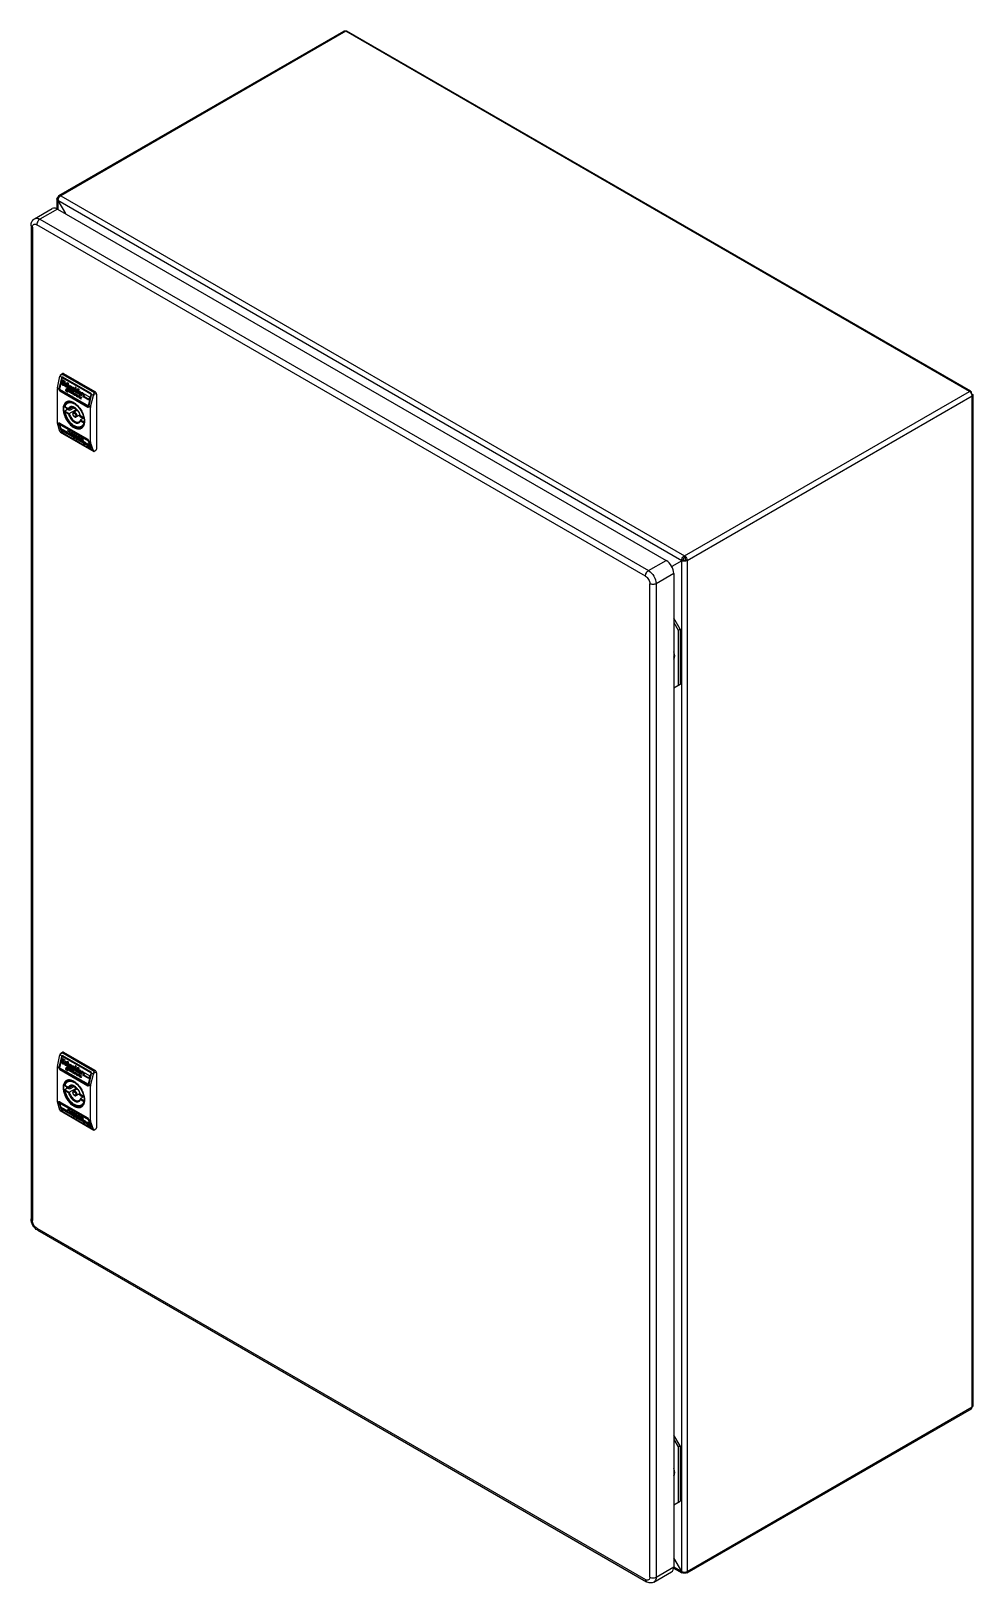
# Model space of a CAD drawing. Header units: millimetres. Extents: x 105 to 634, y 79 to 951.
import ezdxf

# ---------------------------------------------------------------- set-up
doc = ezdxf.new("R2010")
doc.units = ezdxf.units.MM
doc.header["$LTSCALE"] = 67.025737
doc.layers.get('0').update_dxf_attribs({"linetype": 'CONTINUOUS'})
doc.layers.add('PART', color=7, linetype='CONTINUOUS')
doc.layers.add('PART_1', color=7, linetype='CONTINUOUS')

msp = doc.modelspace()

# ---------------------------------------------------------------- linework, layer by layer
at = {"color": 7, "linetype": 'Continuous'}
for p, q in [((122.5, 758.8), (121.25, 758.08)), ((123, 758.75), (122.38, 758.39)), ((140.67, 748.54), (123, 758.75)), ((119.38, 731.23), (119.38, 750.42)), ((120.38, 749.85), (119.38, 750.42)), ((119.43, 750.82), (120.8, 757.28)), ((119.43, 750.82), (120.43, 750.24)), ((120.38, 749.81), (120.57, 749.91)), ((120.43, 750.24), (121.9, 756.48)), ((122.08, 756.38), (120.61, 750.14)), ((120.61, 750.14), (136.8, 740.79)), ((121.95, 756.62), (120.8, 757.28)), ((121.04, 757.93), (121.25, 758.08)), ((121.77, 753.06), (121.93, 753.57)), ((121.77, 753.06), (122.07, 753.23)), ((122.2, 756.65), (121.9, 756.48)), ((122.07, 753.23), (122.09, 753.31)), ((122.08, 754.53), (122.13, 754.77)), ((122.08, 754.53), (122.37, 754.7)), ((122.43, 754.94), (122.13, 754.77)), ((122.21, 756.57), (122.14, 756.51)), ((138.28, 747.19), (122.14, 756.51)), ((122.2, 756.65), (122.17, 756.54)), ((122.47, 754.09), (122.18, 753.92)), ((122.24, 756.59), (122.5, 756.74)), ((122.65, 752.57), (122.35, 752.4)), ((122.43, 754.94), (122.37, 754.7)), ((122.38, 758.39), (140.06, 748.19)), ((122.4, 752.97), (122.51, 752.91)), ((122.7, 756.74), (122.41, 756.57)), ((122.41, 756.57), (138.11, 747.51)), ((138.22, 747.78), (122.52, 756.84)), ((122.65, 754.53), (122.63, 754.43)), ((122.95, 754.7), (122.65, 754.53)), ((122.85, 754.52), (122.65, 754.53)), ((122.7, 752.88), (123, 753.06)), ((123.07, 753.15), (122.78, 752.97)), ((122.85, 754.52), (123.15, 754.69)), ((122.86, 755.07), (123.08, 754.94)), ((123.15, 754.69), (122.95, 754.7)), ((123, 753.06), (123.07, 753.15)), ((123.3, 752.78), (123.27, 752.63)), ((123.31, 753.32), (123.3, 752.78)), ((123.38, 752.74), (123.43, 752.98)), ((123.38, 752.74), (123.67, 752.91)), ((123.73, 753.15), (123.43, 752.98)), ((123.6, 754.37), (123.45, 753.9)), ((123.73, 753.15), (123.67, 752.91)), ((124.2, 751.67), (123.9, 751.5)), ((124.28, 752.99), (123.99, 752.81)), ((124.15, 751.85), (124.5, 751.76)), ((124.22, 749.72), (124.28, 749.96)), ((124.22, 749.72), (124.52, 749.89)), ((124.28, 749.96), (124.38, 750.02)), ((124.3, 753.35), (124.75, 752.99)), ((124.64, 753.01), (124.34, 752.84)), ((124.63, 752.5), (124.34, 752.84)), ((124.38, 750.02), (124.67, 749.85)), ((124.5, 751.76), (124.42, 751.42)), ((124.62, 750.37), (124.43, 750.26)), ((124.75, 750.02), (124.43, 750.26)), ((124.49, 751.21), (125.1, 753.77)), ((124.79, 751.38), (124.49, 751.21)), ((124.93, 750.96), (124.49, 751.21)), ((124.53, 749.93), (124.52, 749.89)), ((124.59, 750.39), (124.84, 750.25)), ((124.75, 752.99), (124.63, 752.5)), ((124.73, 752.91), (124.64, 753.01)), ((124.67, 749.85), (124.75, 750.02)), ((124.96, 750.02), (124.67, 749.85)), ((125, 750.71), (124.71, 750.54)), ((124.94, 750.7), (124.71, 750.54)), ((124.91, 750.37), (124.71, 750.54)), ((125.04, 750.2), (124.75, 750.02)), ((125.32, 753.64), (124.79, 751.38)), ((125, 751.26), (124.79, 751.38)), ((125.14, 750.42), (124.84, 750.25)), ((124.84, 750.25), (124.91, 750.37)), ((125.21, 750.54), (124.91, 750.37)), ((125.04, 750.2), (124.92, 750.29)), ((125.18, 752.03), (124.93, 750.96)), ((124.96, 750.02), (125.04, 750.2)), ((125.21, 750.54), (125, 750.71)), ((125.1, 753.77), (125.53, 753.52)), ((125.14, 750.42), (125.21, 750.54)), ((125.53, 753.52), (125.29, 752.51)), ((125.59, 752.29), (125.29, 752.12)), ((125.7, 750.43), (125.4, 750.26)), ((125.45, 751.1), (125.6, 751.73)), ((125.75, 751.27), (125.45, 751.1)), ((125.92, 750.99), (125.45, 751.1)), ((125.49, 749.54), (125.72, 749.96)), ((125.8, 752.34), (125.5, 752.17)), ((125.9, 751.9), (125.6, 751.73)), ((125.96, 750.43), (125.67, 750.26)), ((126.1, 750.01), (125.67, 750.26)), ((125.72, 749.96), (126.01, 749.79)), ((125.9, 751.9), (125.75, 751.27)), ((125.97, 751.22), (125.75, 751.27)), ((125.83, 750.77), (126.01, 750.67)), ((126.08, 751.67), (125.92, 750.99)), ((126.37, 750.2), (125.96, 750.43)), ((126.01, 749.79), (126.1, 750.01)), ((126.3, 749.96), (126.01, 749.79)), ((126.06, 750.91), (126.35, 752.12)), ((126.06, 750.91), (126.36, 751.08)), ((126.37, 750.17), (126.1, 750.01)), ((126.3, 749.96), (126.38, 750.14)), ((126.35, 752.12), (126.78, 751.87)), ((126.58, 751.99), (126.36, 751.08)), ((126.62, 751.19), (126.44, 750.42)), ((127.21, 751.53), (126.62, 751.19)), ((126.78, 751.87), (126.74, 751.67)), ((126.84, 749.86), (127.06, 750.78)), ((127.14, 750.03), (126.84, 749.86)), ((127.02, 751.29), (126.91, 751.36)), ((127.02, 751.29), (127.31, 751.46)), ((127.36, 750.95), (127.06, 750.78)), ((127.36, 750.95), (127.14, 750.03)), ((127.31, 749.93), (127.14, 750.03)), ((127.31, 751.46), (127.21, 751.53)), ((127.54, 750.88), (127.24, 749.63)), ((127.56, 750.27), (127.6, 750.46)), ((127.56, 750.27), (127.85, 750.44)), ((127.9, 750.63), (127.6, 750.46)), ((127.9, 750.63), (127.85, 750.44)), ((128.29, 750.23), (128, 750.07)), ((128.9, 749.55), (128, 750.07)), ((128.1, 750.34), (128.57, 750.07)), ((128.53, 750.74), (128.23, 750.57)), ((128.7, 750.72), (128.4, 750.55)), ((128.87, 750.24), (128.57, 750.07)), ((128.97, 749.85), (128.59, 750.07)), ((128.87, 748.69), (129.28, 750.43)), ((129.5, 750.3), (129.16, 748.86)), ((129.28, 750.43), (129.71, 750.18)), ((129.71, 750.18), (129.3, 748.44)), ((129.62, 750.96), (129.32, 750.79)), ((129.32, 750.79), (129.34, 750.88)), ((129.39, 750.58), (129.32, 750.79)), ((129.64, 751.06), (129.34, 750.88)), ((129.39, 750.58), (129.69, 750.75)), ((129.64, 751.06), (129.62, 750.96)), ((129.69, 750.75), (129.62, 750.96)), ((129.72, 751.1), (129.83, 751.04)), ((129.88, 750.9), (129.82, 750.66)), ((129.83, 751.04), (129.88, 750.9)), ((130.75, 749.52), (130.95, 750.39)), ((131.38, 750.14), (130.78, 747.58)), ((130.95, 750.39), (131.38, 750.14)), ((131.18, 750.26), (131.04, 749.7)), ((120.38, 749.81), (120.38, 749.85)), ((120.56, 749.7), (120.56, 749.74)), ((136.75, 740.4), (120.56, 749.74)), ((136.5, 740.21), (120.8, 749.28)), ((120.9, 749.13), (120.8, 749.07)), ((120.8, 749.07), (136.5, 740.01)), ((120.9, 749.13), (136.6, 740.07)), ((124.47, 749.36), (124.58, 749.3)), ((124.8, 748.97), (124.5, 748.8)), ((124.79, 748.63), (124.5, 748.8)), ((124.88, 749.72), (124.58, 749.55)), ((124.79, 748.63), (125.08, 748.8)), ((125.08, 748.8), (124.8, 748.97)), ((125.79, 743.06), (125.22, 742.73)), ((125.27, 749.17), (125.57, 749.35)), ((125.49, 749.54), (125.79, 749.71)), ((125.61, 748.69), (125.92, 748.91)), ((125.65, 749.17), (125.63, 749.08)), ((125.63, 749.08), (125.92, 748.91)), ((125.99, 749.36), (125.65, 749.17)), ((126.07, 749.04), (125.75, 749.23)), ((125.79, 749.71), (125.87, 749.87)), ((125.91, 749.57), (125.81, 749.47)), ((125.81, 749.47), (126.17, 749.26)), ((126.21, 749.74), (125.91, 749.57)), ((126.27, 749.36), (125.91, 749.57)), ((126.17, 749.26), (126.07, 749.04)), ((126.35, 749.66), (126.21, 749.74)), ((126.35, 749.7), (126.27, 749.36)), ((126.43, 748.12), (126.79, 749.62)), ((126.67, 748.26), (126.43, 748.12)), ((127.08, 747.74), (126.43, 748.12)), ((126.76, 748.64), (126.66, 748.21)), ((126.66, 748.21), (127.13, 747.94)), ((127, 748.78), (126.76, 748.64)), ((127.19, 748.39), (126.76, 748.64)), ((126.79, 749.62), (127.44, 749.24)), ((126.91, 749.27), (126.82, 748.88)), ((126.82, 748.88), (127.25, 748.63)), ((126.86, 748.86), (126.82, 748.68)), ((127.24, 749.63), (126.84, 749.86)), ((127.15, 749.41), (126.91, 749.27)), ((127.38, 749), (126.91, 749.27)), ((127.01, 749.49), (126.97, 749.3)), ((127.13, 747.94), (127.08, 747.74)), ((127.25, 748.63), (127.19, 748.39)), ((127.44, 749.24), (127.38, 749)), ((127.41, 747.56), (127.76, 749.05)), ((127.65, 747.69), (127.41, 747.56)), ((127.59, 747.45), (127.41, 747.56)), ((127.94, 748.95), (127.59, 747.45)), ((127.76, 749.05), (127.94, 748.95)), ((128.32, 747.92), (128.03, 747.75)), ((128.39, 749.25), (128.1, 749.08)), ((128.39, 747.7), (128.2, 747.59)), ((128.7, 747.3), (128.2, 747.59)), ((128.6, 748), (128.24, 747.79)), ((128.24, 747.79), (128.57, 747.6)), ((128.26, 749.42), (128.33, 749.38)), ((128.56, 747.18), (128.26, 747.01)), ((128.57, 746.94), (128.26, 747.01)), ((128.28, 747.27), (128.36, 747.23)), ((128.36, 747.23), (128.63, 747.18)), ((128.49, 747.81), (128.38, 747.87)), ((128.66, 747.9), (128.49, 747.81)), ((128.57, 747.6), (128.49, 747.81)), ((128.63, 747.16), (128.56, 747.18)), ((128.73, 747.69), (128.57, 747.6)), ((128.63, 747.18), (128.57, 746.94)), ((128.74, 747.63), (128.67, 747.66)), ((128.76, 749), (128.78, 749.01)), ((128.86, 749.35), (128.78, 749.01)), ((129.16, 748.86), (128.87, 748.69)), ((129.3, 748.44), (128.87, 748.69)), ((128.95, 749.74), (128.9, 749.55)), ((129.02, 747.07), (129.06, 747.26)), ((129.02, 747.07), (129.3, 747.23)), ((129.36, 747.43), (129.06, 747.26)), ((129.37, 748.74), (129.16, 748.86)), ((129.22, 747.06), (129.2, 746.96)), ((129.2, 746.96), (129.33, 746.66)), ((129.55, 746.58), (129.27, 746.42)), ((129.54, 746.33), (129.27, 746.42)), ((129.36, 747.43), (129.32, 747.26)), ((129.61, 747.42), (129.33, 747.26)), ((129.33, 746.66), (129.6, 746.57)), ((129.67, 747.36), (129.47, 747.24)), ((129.66, 747.02), (129.47, 747.24)), ((129.6, 746.57), (129.54, 746.33)), ((129.56, 747.46), (129.73, 747.31)), ((129.6, 749.2), (129.9, 749.37)), ((129.6, 749.2), (129.62, 749.29)), ((129.92, 749.47), (129.62, 749.29)), ((129.73, 747.31), (129.66, 747.02)), ((129.92, 749.47), (129.9, 749.37)), ((130.31, 748.15), (130.01, 747.97)), ((130.37, 747.93), (130.01, 747.97)), ((130.05, 746.41), (130.15, 746.85)), ((130.05, 746.41), (130.29, 746.55)), ((130.06, 746.96), (130.44, 747.18)), ((130.15, 746.85), (130.06, 746.96)), ((130.39, 746.99), (130.15, 746.85)), ((130.46, 746.07), (130.18, 745.9)), ((130.41, 745.82), (130.18, 745.9)), ((130.34, 746.74), (130.22, 746.26)), ((130.22, 746.26), (130.27, 746.12)), ((130.53, 749.5), (130.23, 749.33)), ((130.27, 746.12), (130.46, 746.07)), ((130.67, 748.1), (130.31, 748.15)), ((130.53, 746.85), (130.34, 746.74)), ((130.55, 746.62), (130.34, 746.74)), ((130.64, 748.01), (130.35, 747.83)), ((130.35, 747.83), (130.37, 747.93)), ((130.78, 747.58), (130.35, 747.83)), ((130.41, 747.06), (130.35, 747.13)), ((130.67, 748.1), (130.37, 747.93)), ((130.44, 747.18), (130.38, 746.94)), ((130.38, 746.94), (130.6, 746.81)), ((130.43, 746.91), (130.39, 746.78)), ((130.46, 746.07), (130.41, 745.82)), ((130.42, 748.31), (130.72, 748.48)), ((130.47, 748.37), (130.42, 748.31)), ((130.44, 749.81), (130.75, 749.52)), ((130.75, 749.48), (130.45, 749.31)), ((130.65, 749.14), (130.45, 749.31)), ((130.47, 748.37), (130.65, 749.14)), ((130.47, 748.37), (130.77, 748.54)), ((130.6, 746.81), (130.55, 746.62)), ((130.67, 748.1), (130.64, 748.01)), ((130.85, 747.89), (130.64, 748.01)), ((130.95, 749.31), (130.65, 749.14)), ((130.72, 748.48), (130.77, 748.54)), ((130.73, 745.64), (130.96, 746.6)), ((130.97, 745.77), (130.73, 745.64)), ((130.91, 745.53), (130.73, 745.64)), ((131.04, 749.7), (130.75, 749.52)), ((130.95, 749.31), (130.75, 749.48)), ((130.95, 749.31), (130.77, 748.54)), ((131.01, 745.97), (130.91, 745.53)), ((130.96, 746.6), (131.14, 746.5)), ((131.11, 748.27), (131.15, 748.47)), ((131.11, 748.27), (131.4, 748.44)), ((131.17, 746.42), (131.11, 746.17)), ((131.14, 746.5), (131.12, 746.4)), ((131.45, 748.64), (131.15, 748.47)), ((131.43, 746.36), (131.15, 746.2)), ((131.15, 746.2), (131.24, 746.22)), ((131.45, 746.34), (131.24, 746.22)), ((131.36, 746.04), (131.24, 746.22)), ((131.51, 746.17), (131.36, 746.04)), ((131.45, 748.64), (131.4, 748.44)), ((131.83, 748.15), (131.53, 747.98)), ((132.44, 747.5), (131.53, 747.98)), ((131.61, 748.31), (132.11, 748.02)), ((131.63, 745.12), (131.86, 746.08)), ((131.87, 745.25), (131.63, 745.12)), ((131.81, 745.01), (131.63, 745.12)), ((131.93, 747.21), (131.64, 747.04)), ((132.06, 748.68), (131.76, 748.51)), ((131.8, 747.38), (131.91, 747.32)), ((132.04, 745.98), (131.81, 745.01)), ((132.5, 747.8), (131.83, 748.15)), ((131.86, 746.08), (132.04, 745.98)), ((132.1, 746.38), (131.91, 746.27)), ((131.91, 746.27), (131.93, 746.37)), ((132.09, 746.17), (131.91, 746.27)), ((131.93, 746.37), (132.03, 746.43)), ((132.24, 748.68), (131.94, 748.51)), ((132.03, 746.43), (132.13, 746.36)), ((132.13, 746.36), (132.09, 746.17)), ((132.41, 748.19), (132.11, 748.02)), ((132.55, 745.48), (132.25, 745.31)), ((132.3, 746.96), (132.32, 746.97)), ((132.4, 747.31), (132.32, 746.97)), ((132.44, 746.62), (132.85, 748.36)), ((132.48, 747.65), (132.44, 747.5)), ((132.74, 746.8), (132.44, 746.62)), ((132.88, 746.37), (132.44, 746.62)), ((132.76, 744.72), (132.49, 744.57)), ((132.75, 744.47), (132.49, 744.57)), ((132.85, 745.55), (132.59, 745.4)), ((132.65, 745.41), (132.59, 745.4)), ((132.62, 744.77), (132.81, 744.71)), ((132.87, 745.54), (132.65, 745.41)), ((132.72, 745.37), (132.65, 745.41)), ((132.93, 745.49), (132.72, 745.37)), ((132.91, 745.15), (132.72, 745.37)), ((133.08, 748.23), (132.74, 746.8)), ((132.95, 746.68), (132.74, 746.8)), ((132.81, 744.71), (132.75, 744.47)), ((132.81, 745.59), (132.98, 745.44)), ((132.85, 748.36), (133.29, 748.11)), ((133.02, 747), (132.88, 746.37)), ((132.98, 745.44), (132.91, 745.15)), ((133.29, 748.11), (133.24, 747.75)), ((133.54, 747.93), (133.24, 747.75)), ((133.54, 747.57), (133.24, 747.4)), ((133.75, 747.59), (133.45, 747.42)), ((133.64, 747.19), (133.45, 747.42)), ((133.64, 747.19), (133.73, 747.24)), ((133.85, 747.47), (133.75, 747.59)), ((133.92, 745.77), (134.33, 747.51)), ((134.22, 745.94), (133.92, 745.77)), ((137.03, 743.98), (133.92, 745.77)), ((134.56, 747.38), (134.22, 745.94)), ((137.1, 744.28), (134.22, 745.94)), ((134.33, 747.51), (137.44, 745.71)), ((136.8, 740.79), (138.27, 747.03)), ((138.45, 746.93), (136.97, 740.69)), ((137.44, 745.71), (137.03, 743.98)), ((137.97, 740.11), (139.61, 746.42)), ((138.11, 747.51), (138.34, 747.65)), ((138.47, 747.14), (138.27, 747.03)), ((139.61, 746.42), (138.47, 747.08)), ((140.06, 748.19), (140.67, 748.54)), ((141.38, 747.32), (141.38, 716.29)), ((123.56, 740.16), (123.56, 740.16)), ((123.56, 740.16), (125.81, 738.86)), ((125.15, 738.64), (123.66, 737.79)), ((123.66, 737.79), (126.07, 736.4)), ((123.73, 740.2), (125.59, 739.12)), ((125.59, 736.02), (123.73, 737.09)), ((126.23, 738.02), (125.15, 738.64)), ((128.02, 739.97), (126.07, 738.85)), ((126.07, 736.4), (129.75, 738.52)), ((128.71, 739.45), (126.23, 738.02)), ((128.43, 737.1), (130.43, 738.39)), ((130.33, 738.51), (128.71, 739.45)), ((129.94, 734.47), (132.07, 735.56)), ((132.23, 735.16), (132.22, 735.16)), ((132.23, 735.16), (134.43, 733.88)), ((132.28, 735.26), (134.14, 734.19)), ((134.37, 733.92), (132.37, 732.76)), ((132.37, 732.76), (134.58, 731.49)), ((136.5, 740.01), (136.6, 740.07)), ((136.68, 740.2), (136.85, 740.3)), ((136.75, 740.36), (136.94, 740.46)), ((136.75, 740.36), (136.75, 740.4)), ((136.93, 740.25), (136.93, 740.29)), ((137.92, 739.72), (136.93, 740.29)), ((136.97, 740.69), (137.97, 740.11)), ((137.92, 720.53), (137.92, 739.72)), ((120.38, 730.66), (119.38, 731.23)), ((120.8, 726.33), (119.43, 730.9)), ((120.43, 730.32), (119.43, 730.9)), ((120.61, 730.84), (120.38, 730.7)), ((120.38, 730.7), (120.38, 730.66)), ((121.9, 725.78), (120.43, 730.32)), ((120.56, 730.6), (120.56, 730.56)), ((120.56, 730.56), (136.75, 721.21)), ((120.61, 730.84), (120.64, 730.76)), ((120.61, 730.22), (122.08, 725.68)), ((136.8, 720.87), (120.61, 730.22)), ((120.81, 730.86), (120.63, 730.76)), ((120.8, 730.95), (136.5, 721.88)), ((120.96, 730.83), (120.8, 730.74)), ((136.5, 721.68), (120.8, 730.74)), ((120.8, 726.33), (121.95, 725.67)), ((136.66, 721.77), (120.96, 730.83)), ((121.04, 726), (139.89, 715.11)), ((122.16, 726.56), (121.75, 727.83)), ((121.75, 727.83), (124.86, 726.04)), ((121.9, 725.78), (122.02, 725.85)), ((122.14, 725.56), (138.28, 716.24)), ((122.16, 726.56), (122.46, 726.74)), ((125.27, 724.77), (122.16, 726.56)), ((122.18, 727.58), (122.46, 726.74)), ((138.11, 716.24), (122.41, 725.3)), ((122.46, 726.74), (125.13, 725.19)), ((122.59, 725.2), (122.52, 725.16)), ((122.52, 725.16), (138.22, 716.1)), ((124.86, 726.04), (125.27, 724.77)), ((125.26, 726.69), (125.21, 726.86)), ((125.21, 726.86), (125.45, 726.75)), ((125.26, 726.69), (125.41, 726.77)), ((125.43, 726.62), (125.26, 726.69)), ((125.43, 726.16), (125.37, 726.37)), ((125.37, 726.37), (125.61, 726.18)), ((125.43, 726.62), (125.55, 726.68)), ((125.43, 726.16), (125.55, 726.22)), ((125.63, 726.02), (125.43, 726.16)), ((125.61, 726.18), (125.68, 726.13)), ((125.63, 726.02), (125.92, 726.19)), ((125.63, 724.65), (125.84, 724.77)), ((125.66, 724.92), (125.9, 724.72)), ((125.68, 726.13), (125.72, 726.13)), ((125.72, 726.13), (125.9, 726.23)), ((125.75, 726.26), (125.85, 726.32)), ((125.88, 726.22), (125.91, 726.2)), ((126.05, 724.97), (125.91, 725.43)), ((125.91, 725.43), (126.34, 725.18)), ((125.93, 724.36), (126.23, 724.53)), ((126.05, 724.97), (126.35, 725.15)), ((126.05, 724.71), (126.35, 724.88)), ((126.37, 725.62), (126.15, 726.32)), ((126.15, 726.32), (126.33, 726.22)), ((126.5, 724.6), (126.2, 724.43)), ((126.32, 724.17), (126.2, 724.43)), ((126.32, 724.17), (126.61, 724.34)), ((126.75, 723.92), (126.32, 724.17)), ((126.33, 726.22), (126.55, 725.51)), ((126.34, 725.18), (126.75, 723.92)), ((126.37, 725.62), (126.5, 725.69)), ((126.55, 725.51), (126.37, 725.62)), ((126.46, 725.34), (126.42, 725.48)), ((126.42, 725.48), (126.6, 725.37)), ((126.46, 725.34), (126.56, 725.39)), ((126.57, 725.27), (126.46, 725.34)), ((126.5, 724.6), (126.61, 724.34)), ((126.62, 725.3), (126.57, 725.27)), ((126.58, 724.9), (126.59, 724.91)), ((126.66, 724.65), (126.58, 724.9)), ((126.6, 725.37), (126.62, 725.3)), ((126.66, 724.65), (126.95, 724.83)), ((126.74, 724.41), (126.7, 724.51)), ((126.7, 724.51), (127.59, 724.03)), ((126.74, 724.41), (126.81, 724.45)), ((126.86, 725.4), (126.92, 725.47)), ((126.86, 725.4), (126.95, 725.45)), ((126.92, 725.47), (127.09, 725.32)), ((126.95, 724.85), (126.95, 724.83)), ((127.22, 724.69), (127.03, 724.58)), ((127.14, 724.52), (127.03, 724.58)), ((127.04, 725.21), (127.33, 725.38)), ((127.15, 725.48), (127.05, 725.8)), ((127.05, 725.8), (127.23, 725.69)), ((127.09, 725.32), (127.15, 725.33)), ((127.14, 724.52), (127.32, 724.62)), ((127.15, 725.48), (127.27, 725.55)), ((127.15, 725.32), (127.32, 725.42)), ((127.33, 724.17), (127.17, 724.07)), ((127.67, 723.78), (127.17, 724.07)), ((127.23, 725.69), (127.46, 724.99)), ((127.38, 725.24), (127.25, 725.17)), ((127.28, 725.1), (127.25, 725.17)), ((127.28, 725.1), (127.4, 725.17)), ((127.46, 724.99), (127.28, 725.1)), ((127.61, 725.33), (127.55, 725.51)), ((127.55, 725.51), (127.76, 725.42)), ((127.81, 724.15), (127.59, 724.03)), ((127.61, 725.33), (127.76, 725.42)), ((127.78, 725.26), (127.61, 725.33)), ((127.64, 723.65), (127.93, 723.82)), ((127.67, 723.78), (127.95, 723.94)), ((127.72, 724.1), (127.93, 723.98)), ((127.82, 724.78), (127.77, 724.92)), ((127.77, 724.92), (127.99, 724.8)), ((127.78, 725.26), (127.86, 725.31)), ((127.88, 725.15), (127.78, 725.26)), ((127.82, 724.78), (127.92, 724.84)), ((128.04, 724.66), (127.82, 724.78)), ((127.88, 725.15), (127.97, 725.2)), ((127.99, 724.8), (127.88, 725.15)), ((127.99, 724.8), (128.11, 724.87)), ((128.61, 722.36), (128, 724.22)), ((128, 724.22), (128.43, 723.97)), ((128.04, 724.66), (128.16, 724.73)), ((128.09, 724.48), (128.04, 724.66)), ((128.04, 723.74), (128.08, 723.6)), ((128.07, 725.01), (128.17, 724.69)), ((128.29, 724.6), (128.09, 724.48)), ((128.17, 724.69), (128.29, 724.6)), ((128.48, 724.83), (128.42, 725.01)), ((128.42, 725.01), (128.66, 724.9)), ((128.43, 723.97), (129.04, 722.11)), ((128.46, 723.9), (128.75, 723.82)), ((128.48, 724.83), (128.62, 724.91)), ((128.72, 724.72), (128.48, 724.83)), ((128.83, 723.77), (128.57, 723.62)), ((128.69, 724.28), (128.62, 724.49)), ((128.62, 724.49), (128.86, 724.3)), ((128.69, 724.28), (128.8, 724.35)), ((128.88, 724.14), (128.69, 724.28)), ((128.72, 724.72), (128.82, 724.78)), ((128.95, 724.48), (128.72, 724.72)), ((128.88, 724.14), (129.15, 724.3)), ((128.95, 724.48), (129.04, 724.53)), ((128.97, 724.4), (128.95, 724.48)), ((128.97, 724.4), (129.08, 724.47)), ((128.97, 724.27), (129.13, 724.36)), ((129.12, 724.35), (129.14, 724.34)), ((129.13, 724.37), (129.17, 724.23)), ((129.47, 724.23), (129.41, 724.41)), ((129.41, 724.41), (129.67, 724.31)), ((129.46, 724.15), (129.97, 723.86)), ((129.47, 724.23), (129.63, 724.33)), ((129.7, 724.16), (129.47, 724.23)), ((129.69, 723.9), (129.79, 723.96)), ((129.69, 723.9), (129.83, 723.74)), ((130.01, 723.72), (129.69, 723.9)), ((129.7, 724.16), (129.79, 724.21)), ((129.77, 724.12), (129.7, 724.16)), ((129.77, 724.12), (129.85, 724.16)), ((129.83, 723.74), (129.94, 723.67)), ((129.85, 723.58), (130.15, 723.75)), ((130.07, 723.91), (129.97, 723.86)), ((130.01, 723.72), (130.13, 723.78)), ((130.73, 722.79), (130.37, 723.88)), ((130.37, 723.88), (130.55, 723.78)), ((130.55, 723.78), (130.91, 722.69)), ((134.14, 731.08), (132.28, 732.16)), ((133.72, 729.16), (133.22, 728.88)), ((127.59, 723.4), (127.89, 723.57)), ((128.56, 723.58), (128.57, 723.62)), ((128.61, 722.36), (128.9, 722.53)), ((129.04, 722.11), (128.61, 722.36)), ((128.74, 723.56), (128.94, 723.68)), ((128.74, 723.02), (128.97, 722.86)), ((128.83, 722.74), (129.01, 722.84)), ((129.18, 722.48), (128.83, 722.74)), ((129.13, 723.08), (129.36, 723.21)), ((129.14, 722.82), (129.44, 722.99)), ((129.18, 722.48), (129.48, 722.65)), ((129.21, 722.86), (129.48, 722.65)), ((129.89, 722.1), (129.48, 723.37)), ((129.48, 723.37), (129.92, 723.12)), ((129.57, 722.83), (129.59, 722.76)), ((129.89, 722.1), (130.19, 722.27)), ((130.33, 721.85), (129.89, 722.1)), ((129.92, 723.12), (130.33, 721.85)), ((129.94, 723.67), (130.01, 723.72)), ((130.01, 721.75), (130.05, 721.82)), ((130.12, 721.82), (130.01, 721.75)), ((130.06, 721.57), (130.01, 721.75)), ((130.06, 721.57), (130.32, 721.72)), ((130.16, 721.46), (130.06, 721.57)), ((130.12, 722.86), (130.13, 722.86)), ((130.2, 722.61), (130.12, 722.86)), ((130.16, 721.46), (130.42, 721.61)), ((130.27, 721.4), (130.16, 721.46)), ((130.2, 722.61), (130.49, 722.78)), ((130.29, 722.33), (130.24, 722.47)), ((130.24, 722.47), (131.15, 721.95)), ((130.27, 721.4), (130.46, 721.51)), ((130.29, 722.33), (130.39, 722.39)), ((130.3, 721.75), (130.44, 721.58)), ((130.44, 721.58), (130.46, 721.51)), ((130.49, 722.8), (130.49, 722.78)), ((130.79, 722.62), (130.61, 722.52)), ((130.68, 722.47), (130.61, 722.52)), ((130.68, 722.47), (130.85, 722.57)), ((130.86, 722.12), (130.71, 722.03)), ((131.18, 721.76), (130.71, 722.03)), ((130.73, 722.79), (130.85, 722.86)), ((130.91, 722.69), (130.73, 722.79)), ((130.92, 723.45), (130.88, 723.59)), ((130.88, 723.59), (131.53, 723.21)), ((130.92, 723.45), (131.02, 723.5)), ((131.39, 723.18), (130.92, 723.45)), ((131.12, 722.94), (131.06, 723.11)), ((131.06, 723.11), (131.5, 722.86)), ((131.12, 722.94), (131.24, 723.01)), ((131.55, 722.68), (131.12, 722.94)), ((131.37, 722.08), (131.15, 721.95)), ((131.23, 722.5), (131.17, 722.67)), ((131.17, 722.67), (131.64, 722.4)), ((131.17, 721.34), (131.46, 721.51)), ((131.18, 721.76), (131.47, 721.93)), ((131.18, 721.6), (131.47, 721.77)), ((131.23, 722.5), (131.36, 722.57)), ((131.88, 722.12), (131.23, 722.5)), ((131.29, 722.03), (131.47, 721.93)), ((131.39, 723.18), (131.49, 723.23)), ((131.5, 722.86), (131.39, 723.18)), ((131.5, 722.86), (131.62, 722.93)), ((131.53, 723.21), (131.88, 722.12)), ((131.84, 721.26), (131.54, 722.18)), ((131.54, 722.18), (131.94, 721.95)), ((131.55, 722.68), (131.68, 722.76)), ((131.64, 722.4), (131.55, 722.68)), ((131.57, 721.73), (131.61, 721.59)), ((131.64, 722.4), (131.77, 722.48)), ((131.84, 721.26), (132.11, 721.42)), ((131.94, 721.95), (132.16, 721.28)), ((132.24, 722), (132.17, 722.25)), ((132.17, 722.25), (132.53, 722.04)), ((132.2, 722.31), (132.18, 722.46)), ((132.18, 722.46), (132.51, 722.28)), ((132.2, 722.31), (132.33, 722.38)), ((132.56, 722.1), (132.2, 722.31)), ((132.54, 722.71), (132.24, 722.54)), ((132.24, 722.54), (132.39, 722.67)), ((132.53, 722.38), (132.24, 722.54)), ((132.24, 722), (132.42, 722.1)), ((132.4, 720.88), (132.51, 720.82)), ((132.43, 720.61), (132.73, 720.78)), ((132.66, 720.9), (132.48, 721.47)), ((132.51, 722.28), (132.56, 722.3)), ((132.51, 720.82), (132.66, 720.9)), ((132.53, 722.38), (132.83, 722.55)), ((132.56, 722.3), (132.53, 722.38)), ((132.53, 722.04), (132.82, 722.21)), ((132.53, 722.04), (132.56, 722.1)), ((132.54, 722.71), (132.83, 722.55)), ((132.55, 721.88), (132.81, 722.04)), ((132.55, 721.88), (132.57, 721.73)), ((132.84, 721.72), (132.55, 721.88)), ((132.56, 722.3), (132.85, 722.48)), ((132.56, 722.1), (132.86, 722.27)), ((132.57, 721.73), (133, 721.48)), ((132.66, 720.9), (132.93, 721.06)), ((132.68, 722.38), (132.86, 722.27)), ((133.07, 720.72), (132.77, 720.55)), ((132.82, 720.41), (132.77, 720.55)), ((132.82, 720.41), (133.12, 720.58)), ((133.25, 720.16), (132.82, 720.41)), ((132.83, 722.55), (132.85, 722.48)), ((132.83, 722), (132.84, 721.72)), ((133.15, 722.42), (132.85, 722.25)), ((132.86, 722.27), (132.85, 722.25)), ((133.21, 721.39), (132.91, 721.22)), ((133.09, 721.11), (132.91, 721.22)), ((132.97, 721.04), (133.25, 720.16)), ((132.99, 722.6), (133.28, 722.43)), ((133.09, 721.11), (133.39, 721.28)), ((133.27, 720.46), (133.11, 720.96)), ((133.11, 720.96), (133.51, 720.81)), ((133.2, 721.44), (133.5, 721.61)), ((133.21, 721.39), (133.39, 721.28)), ((133.27, 720.46), (133.57, 720.64)), ((133.6, 722.15), (133.43, 722.06)), ((133.54, 722), (133.43, 722.06)), ((133.51, 720.81), (133.66, 720.36)), ((133.53, 721.87), (133.72, 721.98)), ((133.54, 722), (133.66, 722.07)), ((133.59, 721.65), (133.83, 721.79)), ((133.59, 721.65), (133.6, 721.53)), ((133.88, 721.48), (133.59, 721.65)), ((133.6, 721.53), (133.94, 721.31)), ((133.62, 721.38), (133.74, 721.44)), ((133.62, 721.38), (133.62, 721.29)), ((133.87, 721.23), (133.62, 721.38)), ((133.62, 721.29), (133.85, 721.13)), ((133.85, 721.13), (133.73, 721.04)), ((134.1, 720.07), (133.85, 720.84)), ((133.85, 720.84), (134.29, 720.59)), ((133.87, 721.69), (133.93, 721.51)), ((133.87, 721.23), (133.93, 721.26)), ((133.93, 721.51), (133.88, 721.48)), ((133.91, 719.75), (134.21, 719.92)), ((134.06, 720.01), (134.35, 720.18)), ((134.1, 720.07), (134.4, 720.24)), ((134.51, 719.89), (134.22, 719.72)), ((134.46, 718.98), (134.22, 719.72)), ((134.29, 720.59), (134.89, 718.73)), ((134.48, 720.45), (134.43, 720.42)), ((134.51, 720.18), (134.43, 720.42)), ((134.46, 718.98), (134.75, 719.15)), ((134.89, 718.73), (134.46, 718.98)), ((134.51, 720.18), (134.78, 720.33)), ((134.81, 720.06), (134.51, 720.18)), ((134.83, 719.28), (134.72, 719.63)), ((134.72, 719.63), (135.08, 719.34)), ((134.81, 720.06), (135.02, 720.18)), ((134.83, 719.28), (135.02, 719.39)), ((135.32, 718.94), (134.83, 719.28)), ((135.32, 718.94), (135.62, 719.11)), ((135.34, 719.3), (135.64, 719.48)), ((135.34, 719.3), (135.62, 719.11)), ((135.36, 719.46), (135.61, 719.6)), ((135.77, 719.28), (135.83, 719.1)), ((136.1, 719.51), (135.81, 719.34)), ((135.84, 719.24), (135.81, 719.34)), ((135.84, 719.24), (136.14, 719.41)), ((136.06, 718.82), (135.84, 719.24)), ((136.06, 718.82), (136.34, 718.98)), ((136.1, 719.51), (136.14, 719.41)), ((136.14, 719.41), (136.32, 719.06)), ((136.28, 718.07), (136.2, 718.4)), ((136.28, 718.07), (136.46, 718.18)), ((136.64, 719.25), (136.34, 719.07)), ((136.5, 721.68), (136.66, 721.77)), ((136.74, 719.17), (136.5, 719.03)), ((136.6, 718.97), (136.5, 719.03)), ((136.6, 718.97), (136.83, 719.1)), ((136.88, 721.33), (136.75, 721.25)), ((136.75, 721.25), (136.75, 721.21)), ((138.27, 716.33), (136.8, 720.87)), ((136.91, 717.85), (137.07, 717.82)), ((137.21, 717.73), (136.91, 717.56)), ((137.13, 717.44), (136.91, 717.56)), ((136.93, 721.15), (136.93, 721.11)), ((137.92, 720.53), (136.93, 721.11)), ((136.97, 720.77), (138.45, 716.23)), ((137.97, 720.19), (136.97, 720.77)), ((137.31, 718.04), (137.04, 717.89)), ((137.07, 717.82), (137.04, 717.89)), ((137.07, 717.82), (137.36, 717.99)), ((137.13, 718.81), (137.21, 718.45)), ((137.13, 717.44), (137.43, 717.61)), ((137.21, 717.73), (137.43, 717.61)), ((137.5, 717.74), (137.56, 717.56)), ((139.61, 715.47), (137.97, 720.19)), ((138.22, 716.1), (138.45, 716.23)), ((138.42, 716.3), (138.26, 716.2)), ((138.26, 716.2), (138.28, 716.24)), ((138.27, 716.33), (138.39, 716.4)), ((138.44, 716.24), (138.38, 716.27)), ((138.47, 716.13), (139.61, 715.47)), ((139.89, 715.11), (139.89, 715.11)), ((139.89, 715.11), (139.93, 715.11)), ((141.17, 715.83), (139.93, 715.11)), ((469.2, 615.21), (465.66, 621.33)), ((465.66, 618.88), (468.14, 614.6)), ((468.14, 614.6), (469.2, 615.21)), ((468.14, 614.6), (468.14, 583.57)), ((469.2, 615.21), (469.2, 584.18)), ((466.12, 600.68), (466.12, 600.69)), ((466.17, 600.66), (466.17, 600.67)), ((469.2, 584.18), (465.66, 582.14)), ((119.43, 369.51), (120.8, 375.97)), ((120.43, 368.94), (121.9, 375.18)), ((122.08, 375.07), (120.61, 368.84)), ((121.95, 375.31), (120.8, 375.97)), ((121.04, 376.63), (121.25, 376.77)), ((122.5, 377.49), (121.25, 376.77)), ((122.2, 375.35), (121.9, 375.18)), ((122.21, 375.27), (122.14, 375.2)), ((138.28, 365.88), (122.14, 375.2)), ((122.2, 375.35), (122.17, 375.23)), ((122.24, 375.28), (122.5, 375.44)), ((123, 377.44), (122.38, 377.09)), ((122.38, 377.09), (140.06, 366.88)), ((122.7, 375.43), (122.41, 375.27)), ((122.41, 375.27), (138.11, 366.2)), ((138.22, 366.47), (122.52, 375.53)), ((140.67, 367.23), (123, 377.44)), ((119.38, 349.93), (119.38, 369.11)), ((120.38, 368.54), (119.38, 369.11)), ((119.43, 369.51), (120.43, 368.94)), ((120.38, 368.5), (120.57, 368.61)), ((120.38, 368.5), (120.38, 368.54)), ((120.56, 368.4), (120.56, 368.44)), ((136.75, 359.09), (120.56, 368.44)), ((120.61, 368.84), (136.8, 359.49)), ((136.5, 358.91), (120.8, 367.97)), ((120.9, 367.82), (120.8, 367.76)), ((120.8, 367.76), (136.5, 358.7)), ((120.9, 367.82), (136.6, 358.76)), ((121.77, 371.75), (121.93, 372.26)), ((121.77, 371.75), (122.07, 371.93)), ((122.07, 371.93), (122.09, 372)), ((122.08, 373.22), (122.13, 373.47)), ((122.08, 373.22), (122.37, 373.4)), ((122.43, 373.64), (122.13, 373.47)), ((122.47, 372.79), (122.18, 372.62)), ((122.65, 371.26), (122.35, 371.09)), ((122.43, 373.64), (122.37, 373.4)), ((122.4, 371.66), (122.51, 371.6)), ((122.65, 373.22), (122.63, 373.13)), ((122.95, 373.39), (122.65, 373.22)), ((122.85, 373.21), (122.65, 373.22)), ((122.7, 371.58), (123, 371.75)), ((123.07, 371.84), (122.78, 371.67)), ((122.85, 373.21), (123.15, 373.39)), ((122.86, 373.76), (123.08, 373.63)), ((123.15, 373.39), (122.95, 373.39)), ((123, 371.75), (123.07, 371.84)), ((123.3, 371.47), (123.27, 371.33)), ((123.31, 372.02), (123.3, 371.47)), ((123.38, 371.43), (123.43, 371.67)), ((123.38, 371.43), (123.67, 371.6)), ((123.73, 371.84), (123.43, 371.67)), ((123.6, 373.06), (123.45, 372.6)), ((123.73, 371.84), (123.67, 371.6)), ((124.2, 370.36), (123.9, 370.19)), ((124.28, 371.68), (123.99, 371.51)), ((124.15, 370.54), (124.5, 370.45)), ((124.22, 368.42), (124.28, 368.66)), ((124.22, 368.42), (124.52, 368.59)), ((124.28, 368.66), (124.38, 368.71)), ((124.3, 372.05), (124.75, 371.68)), ((124.64, 371.7), (124.34, 371.53)), ((124.63, 371.2), (124.34, 371.53)), ((124.38, 368.71), (124.67, 368.55)), ((124.5, 370.45), (124.42, 370.11)), ((124.62, 369.06), (124.43, 368.95)), ((124.75, 368.72), (124.43, 368.95)), ((124.47, 368.06), (124.58, 367.99)), ((124.49, 369.91), (125.1, 372.47)), ((124.79, 370.08), (124.49, 369.91)), ((124.93, 369.66), (124.49, 369.91)), ((124.8, 367.66), (124.5, 367.49)), ((124.79, 367.32), (124.5, 367.49)), ((124.53, 368.62), (124.52, 368.59)), ((124.88, 368.41), (124.58, 368.24)), ((124.59, 369.08), (124.84, 368.94)), ((124.75, 371.68), (124.63, 371.2)), ((124.73, 371.6), (124.64, 371.7)), ((124.67, 368.55), (124.75, 368.72)), ((124.96, 368.72), (124.67, 368.55)), ((125, 369.41), (124.71, 369.24)), ((124.94, 369.4), (124.71, 369.24)), ((124.91, 369.06), (124.71, 369.24)), ((125.04, 368.89), (124.75, 368.72)), ((125.32, 372.34), (124.79, 370.08)), ((125, 369.96), (124.79, 370.08)), ((124.79, 367.32), (125.08, 367.49)), ((125.08, 367.49), (124.8, 367.66)), ((125.14, 369.11), (124.84, 368.94)), ((124.84, 368.94), (124.91, 369.06)), ((125.21, 369.23), (124.91, 369.06)), ((125.04, 368.89), (124.92, 368.98)), ((125.18, 370.72), (124.93, 369.66)), ((124.96, 368.72), (125.04, 368.89)), ((125.21, 369.23), (125, 369.41)), ((125.1, 372.47), (125.53, 372.22)), ((125.14, 369.11), (125.21, 369.23)), ((125.27, 367.87), (125.57, 368.04)), ((125.53, 372.22), (125.29, 371.2)), ((125.59, 370.99), (125.29, 370.82)), ((125.7, 369.12), (125.4, 368.95)), ((125.45, 369.79), (125.6, 370.42)), ((125.75, 369.96), (125.45, 369.79)), ((125.92, 369.69), (125.45, 369.79)), ((125.49, 368.23), (125.72, 368.65)), ((125.49, 368.23), (125.79, 368.4)), ((125.8, 371.03), (125.5, 370.86)), ((125.9, 370.59), (125.6, 370.42)), ((125.61, 367.38), (125.92, 367.6)), ((125.65, 367.87), (125.63, 367.77)), ((125.63, 367.77), (125.92, 367.6)), ((125.75, 367.92), (125.65, 367.87)), ((125.96, 369.13), (125.67, 368.96)), ((126.1, 368.71), (125.67, 368.96)), ((125.72, 368.65), (126.01, 368.49)), ((125.9, 370.59), (125.75, 369.96)), ((125.97, 369.91), (125.75, 369.96)), ((125.99, 368.06), (125.75, 367.92)), ((126.07, 367.73), (125.75, 367.92)), ((125.79, 368.4), (125.87, 368.56)), ((125.91, 368.26), (125.81, 368.16)), ((125.81, 368.16), (126.17, 367.95)), ((125.83, 369.47), (126.01, 369.36)), ((126.21, 368.44), (125.91, 368.26)), ((126.27, 368.06), (125.91, 368.26)), ((126.08, 370.36), (125.92, 369.69)), ((126.37, 368.89), (125.96, 369.13)), ((126.01, 368.49), (126.1, 368.71)), ((126.3, 368.66), (126.01, 368.49)), ((126.06, 369.6), (126.35, 370.81)), ((126.06, 369.6), (126.36, 369.77)), ((126.17, 367.95), (126.07, 367.73)), ((126.37, 368.86), (126.1, 368.71)), ((126.35, 368.36), (126.21, 368.44)), ((126.35, 368.39), (126.27, 368.06)), ((126.3, 368.66), (126.38, 368.83)), ((126.35, 370.81), (126.78, 370.56)), ((126.58, 370.68), (126.36, 369.77)), ((126.43, 366.81), (126.79, 368.31)), ((126.67, 366.95), (126.43, 366.81)), ((127.08, 366.44), (126.43, 366.81)), ((126.62, 369.88), (126.44, 369.11)), ((126.91, 370.05), (126.62, 369.88)), ((126.76, 367.34), (126.66, 366.9)), ((126.66, 366.9), (127.13, 366.63)), ((126.78, 370.56), (126.74, 370.37)), ((127, 367.47), (126.76, 367.34)), ((127.19, 367.09), (126.76, 367.34)), ((126.79, 368.31), (127.44, 367.93)), ((126.91, 367.96), (126.82, 367.58)), ((126.82, 367.58), (127.25, 367.33)), ((126.86, 367.55), (126.82, 367.37)), ((126.84, 368.55), (127.06, 369.47)), ((127.14, 368.72), (126.84, 368.55)), ((127.24, 368.32), (126.84, 368.55)), ((127.21, 370.22), (126.91, 370.05)), ((127.02, 369.99), (126.91, 370.05)), ((127.15, 368.1), (126.91, 367.96)), ((127.38, 367.69), (126.91, 367.96)), ((127.01, 368.18), (126.97, 368)), ((127.02, 369.99), (127.31, 370.16)), ((127.36, 369.64), (127.06, 369.47)), ((127.13, 366.63), (127.08, 366.44)), ((127.36, 369.64), (127.14, 368.72)), ((127.31, 368.62), (127.14, 368.72)), ((127.25, 367.33), (127.19, 367.09)), ((127.31, 370.16), (127.21, 370.22)), ((127.54, 369.58), (127.24, 368.32)), ((127.44, 367.93), (127.38, 367.69)), ((127.41, 366.25), (127.76, 367.75)), ((127.65, 366.39), (127.41, 366.25)), ((127.59, 366.14), (127.41, 366.25)), ((127.56, 368.96), (127.6, 369.16)), ((127.56, 368.96), (127.85, 369.13)), ((127.94, 367.64), (127.59, 366.14)), ((127.9, 369.33), (127.6, 369.16)), ((127.76, 367.75), (127.94, 367.64)), ((127.9, 369.33), (127.85, 369.13)), ((128.29, 368.93), (128, 368.76)), ((128.9, 368.24), (128, 368.76)), ((128.32, 366.61), (128.03, 366.44)), ((128.1, 369.03), (128.57, 368.76)), ((128.39, 367.94), (128.1, 367.77)), ((128.39, 366.4), (128.2, 366.29)), ((128.7, 366), (128.2, 366.29)), ((128.53, 369.43), (128.23, 369.26)), ((128.38, 366.56), (128.24, 366.48)), ((128.24, 366.48), (128.57, 366.29)), ((128.26, 368.12), (128.33, 368.08)), ((128.6, 366.69), (128.38, 366.56)), ((128.49, 366.5), (128.38, 366.56)), ((128.7, 369.41), (128.4, 369.24)), ((128.66, 366.6), (128.49, 366.5)), ((128.57, 366.29), (128.49, 366.5)), ((128.87, 368.93), (128.57, 368.76)), ((128.73, 366.39), (128.57, 366.29)), ((128.97, 368.54), (128.59, 368.77)), ((128.74, 366.32), (128.67, 366.35)), ((128.76, 367.69), (128.78, 367.71)), ((128.86, 368.05), (128.78, 367.71)), ((128.87, 367.38), (129.28, 369.12)), ((129.16, 367.55), (128.87, 367.38)), ((129.3, 367.13), (128.87, 367.38)), ((128.95, 368.43), (128.9, 368.24)), ((129.5, 368.99), (129.16, 367.55)), ((129.37, 367.43), (129.16, 367.55)), ((129.28, 369.12), (129.71, 368.87)), ((129.71, 368.87), (129.3, 367.13)), ((129.62, 369.65), (129.32, 369.48)), ((129.32, 369.48), (129.34, 369.58)), ((129.39, 369.27), (129.32, 369.48)), ((129.64, 369.75), (129.34, 369.58)), ((129.39, 369.27), (129.69, 369.44)), ((129.6, 367.89), (129.9, 368.06)), ((129.6, 367.89), (129.62, 367.99)), ((129.64, 369.75), (129.62, 369.65)), ((129.69, 369.44), (129.62, 369.65)), ((129.92, 368.16), (129.62, 367.99)), ((129.72, 369.8), (129.83, 369.73)), ((129.88, 369.6), (129.82, 369.35)), ((129.83, 369.73), (129.88, 369.6)), ((129.92, 368.16), (129.9, 368.06)), ((130.31, 366.84), (130.01, 366.67)), ((130.37, 366.62), (130.01, 366.67)), ((130.53, 368.19), (130.23, 368.02)), ((130.67, 366.8), (130.31, 366.84)), ((130.64, 366.7), (130.35, 366.53)), ((130.35, 366.53), (130.37, 366.62)), ((130.78, 366.28), (130.35, 366.53)), ((130.67, 366.8), (130.37, 366.62)), ((130.42, 367), (130.72, 367.18)), ((130.47, 367.06), (130.42, 367)), ((130.44, 368.5), (130.75, 368.22)), ((130.75, 368.18), (130.45, 368.01)), ((130.65, 367.83), (130.45, 368.01)), ((130.47, 367.06), (130.65, 367.83)), ((130.47, 367.06), (130.77, 367.23)), ((130.67, 366.8), (130.64, 366.7)), ((130.85, 366.58), (130.64, 366.7)), ((130.95, 368), (130.65, 367.83)), ((130.72, 367.18), (130.77, 367.23)), ((130.75, 368.22), (130.95, 369.09)), ((131.04, 368.39), (130.75, 368.22)), ((130.95, 368), (130.75, 368.18)), ((130.95, 368), (130.77, 367.23)), ((131.38, 368.84), (130.78, 366.28)), ((130.95, 369.09), (131.38, 368.84)), ((131.18, 368.96), (131.04, 368.39)), ((131.11, 366.97), (131.15, 367.16)), ((131.11, 366.97), (131.4, 367.14)), ((131.45, 367.33), (131.15, 367.16)), ((131.45, 367.33), (131.4, 367.14)), ((131.83, 366.84), (131.53, 366.67)), ((132.44, 366.2), (131.53, 366.67)), ((131.61, 367.01), (132.11, 366.71)), ((132.06, 367.38), (131.76, 367.2)), ((132.5, 366.49), (131.83, 366.84)), ((132.24, 367.37), (131.94, 367.2)), ((132.41, 366.89), (132.11, 366.71)), ((132.44, 365.32), (132.85, 367.06)), ((132.48, 366.34), (132.44, 366.2)), ((133.08, 366.93), (132.74, 365.49)), ((132.85, 367.06), (133.29, 366.81)), ((133.29, 366.81), (133.24, 366.45)), ((133.54, 366.62), (133.24, 366.45)), ((133.54, 366.26), (133.24, 366.09)), ((133.75, 366.28), (133.45, 366.11)), ((133.85, 366.16), (133.75, 366.28)), ((138.11, 366.2), (138.34, 366.34)), ((140.06, 366.88), (140.67, 367.23)), ((123.56, 358.86), (123.56, 358.85)), ((123.56, 358.85), (125.81, 357.55)), ((123.73, 358.89), (125.59, 357.82)), ((125.79, 361.75), (125.22, 361.42)), ((128.02, 358.67), (126.07, 357.54)), ((128.71, 358.14), (126.23, 356.71)), ((128.56, 365.87), (128.26, 365.7)), ((128.57, 365.63), (128.26, 365.7)), ((128.28, 365.96), (128.36, 365.92)), ((128.36, 365.92), (128.63, 365.87)), ((128.63, 365.86), (128.56, 365.87)), ((128.63, 365.87), (128.57, 365.63)), ((130.33, 357.2), (128.71, 358.14)), ((129.02, 365.76), (129.06, 365.95)), ((129.02, 365.76), (129.3, 365.92)), ((129.36, 366.12), (129.06, 365.95)), ((129.22, 365.75), (129.2, 365.66)), ((129.2, 365.66), (129.33, 365.36)), ((129.55, 365.28), (129.27, 365.12)), ((129.54, 365.02), (129.27, 365.12)), ((129.36, 366.12), (129.32, 365.95)), ((129.61, 366.11), (129.33, 365.95)), ((129.33, 365.36), (129.6, 365.26)), ((129.67, 366.06), (129.47, 365.94)), ((129.66, 365.72), (129.47, 365.94)), ((129.6, 365.26), (129.54, 365.02)), ((129.56, 366.16), (129.73, 366.01)), ((129.73, 366.01), (129.66, 365.72)), ((130.05, 365.11), (130.15, 365.54)), ((130.05, 365.11), (130.29, 365.24)), ((130.06, 365.65), (130.44, 365.87)), ((130.15, 365.54), (130.06, 365.65)), ((130.39, 365.68), (130.15, 365.54)), ((130.46, 364.76), (130.18, 364.6)), ((130.41, 364.52), (130.18, 364.6)), ((130.34, 365.44), (130.22, 364.95)), ((130.22, 364.95), (130.27, 364.82)), ((130.27, 364.82), (130.46, 364.76)), ((130.53, 365.55), (130.34, 365.44)), ((130.55, 365.31), (130.34, 365.44)), ((130.41, 365.76), (130.35, 365.82)), ((130.44, 365.87), (130.38, 365.63)), ((130.38, 365.63), (130.6, 365.5)), ((130.43, 365.6), (130.39, 365.47)), ((130.46, 364.76), (130.41, 364.52)), ((130.6, 365.5), (130.55, 365.31)), ((130.73, 364.33), (130.96, 365.3)), ((130.97, 364.47), (130.73, 364.33)), ((130.91, 364.23), (130.73, 364.33)), ((131.01, 364.66), (130.91, 364.23)), ((130.96, 365.3), (131.14, 365.19)), ((131.17, 365.11), (131.11, 364.86)), ((131.14, 365.19), (131.12, 365.1)), ((131.43, 365.06), (131.15, 364.89)), ((131.15, 364.89), (131.24, 364.92)), ((131.45, 365.04), (131.24, 364.92)), ((131.36, 364.74), (131.24, 364.92)), ((131.51, 364.87), (131.36, 364.74)), ((131.63, 363.81), (131.86, 364.77)), ((131.87, 363.95), (131.63, 363.81)), ((131.81, 363.7), (131.63, 363.81)), ((131.93, 365.9), (131.64, 365.73)), ((131.8, 366.07), (131.91, 366.01)), ((132.04, 364.67), (131.81, 363.7)), ((131.86, 364.77), (132.04, 364.67)), ((132.1, 365.08), (131.91, 364.97)), ((131.91, 364.97), (131.93, 365.06)), ((132.09, 364.86), (131.91, 364.97)), ((131.93, 365.06), (132.03, 365.12)), ((132.03, 365.12), (132.13, 365.06)), ((132.13, 365.06), (132.09, 364.86)), ((132.55, 364.17), (132.25, 364)), ((132.3, 365.65), (132.32, 365.66)), ((132.4, 366), (132.32, 365.66)), ((132.74, 365.49), (132.44, 365.32)), ((132.88, 365.07), (132.44, 365.32)), ((132.76, 363.42), (132.49, 363.26)), ((132.75, 363.16), (132.49, 363.26)), ((132.85, 364.25), (132.59, 364.1)), ((132.65, 364.1), (132.59, 364.1)), ((132.62, 363.46), (132.81, 363.4)), ((132.87, 364.23), (132.65, 364.1)), ((132.72, 364.06), (132.65, 364.1)), ((132.93, 364.18), (132.72, 364.06)), ((132.91, 363.84), (132.72, 364.06)), ((132.95, 365.37), (132.74, 365.49)), ((132.81, 363.4), (132.75, 363.16)), ((132.81, 364.28), (132.98, 364.13)), ((133.02, 365.7), (132.88, 365.07)), ((132.98, 364.13), (132.91, 363.84)), ((133.64, 365.89), (133.45, 366.11)), ((133.64, 365.89), (133.73, 365.94)), ((133.92, 364.46), (134.33, 366.2)), ((134.22, 364.63), (133.92, 364.46)), ((137.03, 362.67), (133.92, 364.46)), ((134.56, 366.07), (134.22, 364.63)), ((137.1, 362.97), (134.22, 364.63)), ((134.33, 366.2), (137.44, 364.41)), ((136.5, 358.7), (136.6, 358.76)), ((136.68, 358.89), (136.85, 358.99)), ((136.75, 359.05), (136.94, 359.16)), ((136.75, 359.05), (136.75, 359.09)), ((136.8, 359.49), (138.27, 365.72)), ((137.92, 358.41), (136.93, 358.99)), ((136.93, 358.95), (136.93, 358.99)), ((138.45, 365.62), (136.97, 359.38)), ((136.97, 359.38), (137.97, 358.81)), ((137.44, 364.41), (137.03, 362.67)), ((137.92, 339.23), (137.92, 358.41)), ((137.97, 358.81), (139.61, 365.11)), ((138.47, 365.84), (138.27, 365.72)), ((139.61, 365.11), (138.47, 365.77)), ((141.38, 366.01), (141.38, 334.98)), ((120.38, 349.35), (119.38, 349.93)), ((120.43, 349.01), (119.43, 349.59)), ((120.8, 345.02), (119.43, 349.59)), ((120.61, 349.53), (120.38, 349.39)), ((120.38, 349.39), (120.38, 349.35)), ((121.9, 344.47), (120.43, 349.01)), ((120.56, 349.29), (120.56, 349.25)), ((120.56, 349.25), (136.75, 339.9)), ((120.61, 349.53), (120.64, 349.45)), ((136.8, 339.56), (120.61, 348.91)), ((120.61, 348.91), (122.08, 344.37)), ((120.81, 349.55), (120.63, 349.45)), ((120.8, 349.64), (136.5, 340.58)), ((120.96, 349.52), (120.8, 349.43)), ((136.5, 340.37), (120.8, 349.43)), ((136.66, 340.46), (120.96, 349.52)), ((125.15, 357.34), (123.66, 356.48)), ((123.66, 356.48), (126.07, 355.09)), ((125.59, 354.71), (123.73, 355.79)), ((126.23, 356.71), (125.15, 357.34)), ((126.07, 355.09), (129.75, 357.21)), ((128.43, 355.79), (130.43, 357.08)), ((129.94, 353.16), (132.07, 354.25)), ((132.23, 353.85), (132.22, 353.86)), ((132.23, 353.85), (134.43, 352.58)), ((132.28, 353.95), (134.14, 352.88)), ((134.14, 349.78), (132.28, 350.85)), ((134.37, 352.61), (132.37, 351.45)), ((132.37, 351.45), (134.58, 350.18)), ((120.8, 345.02), (121.95, 344.36)), ((121.04, 344.69), (139.89, 333.81)), ((121.75, 346.52), (124.86, 344.73)), ((122.16, 345.26), (121.75, 346.52)), ((121.9, 344.47), (122.02, 344.54)), ((122.14, 344.25), (138.28, 334.93)), ((122.16, 345.26), (122.46, 345.43)), ((125.27, 343.46), (122.16, 345.26)), ((122.18, 346.27), (122.46, 345.43)), ((138.11, 334.93), (122.41, 344)), ((122.46, 345.43), (125.13, 343.89)), ((122.59, 343.89), (122.52, 343.85)), ((122.52, 343.85), (138.22, 334.79)), ((124.86, 344.73), (125.27, 343.46)), ((125.26, 345.38), (125.21, 345.56)), ((125.21, 345.56), (125.45, 345.45)), ((125.26, 345.38), (125.41, 345.46)), ((125.43, 345.31), (125.26, 345.38)), ((125.37, 345.06), (125.61, 344.87)), ((125.43, 344.85), (125.37, 345.06)), ((125.43, 345.31), (125.55, 345.38)), ((125.43, 344.85), (125.55, 344.92)), ((125.63, 344.71), (125.43, 344.85)), ((125.61, 344.87), (125.68, 344.83)), ((125.63, 344.71), (125.92, 344.88)), ((125.63, 343.34), (125.84, 343.46)), ((125.66, 343.61), (125.9, 343.41)), ((125.68, 344.83), (125.72, 344.82)), ((125.72, 344.82), (125.9, 344.93)), ((125.75, 344.95), (125.85, 345.01)), ((125.88, 344.92), (125.91, 344.89)), ((125.91, 344.12), (126.34, 343.87)), ((126.05, 343.67), (125.91, 344.12)), ((125.93, 343.05), (126.23, 343.23)), ((126.05, 343.67), (126.35, 343.84)), ((126.05, 343.4), (126.35, 343.57)), ((126.15, 345.01), (126.33, 344.91)), ((126.37, 344.31), (126.15, 345.01)), ((126.5, 343.3), (126.2, 343.13)), ((126.32, 342.86), (126.2, 343.13)), ((126.32, 342.86), (126.61, 343.03)), ((126.75, 342.61), (126.32, 342.86)), ((126.33, 344.91), (126.55, 344.21)), ((126.34, 343.87), (126.75, 342.61)), ((126.37, 344.31), (126.5, 344.38)), ((126.55, 344.21), (126.37, 344.31)), ((126.42, 344.17), (126.6, 344.07)), ((126.46, 344.03), (126.42, 344.17)), ((126.46, 344.03), (126.56, 344.09)), ((126.57, 343.97), (126.46, 344.03)), ((126.5, 343.3), (126.61, 343.03)), ((126.62, 344), (126.57, 343.97)), ((126.58, 343.59), (126.59, 343.6)), ((126.66, 343.35), (126.58, 343.59)), ((126.6, 344.07), (126.62, 344)), ((126.66, 343.35), (126.95, 343.52)), ((126.74, 343.1), (126.7, 343.21)), ((126.7, 343.21), (127.59, 342.72)), ((126.74, 343.1), (126.81, 343.15)), ((126.86, 344.09), (126.92, 344.17)), ((126.86, 344.09), (126.95, 344.14)), ((126.92, 344.17), (127.09, 344.01)), ((126.95, 343.54), (126.95, 343.52)), ((127.22, 343.38), (127.03, 343.27)), ((127.14, 343.21), (127.03, 343.27)), ((127.04, 343.9), (127.33, 344.07)), ((127.05, 344.49), (127.23, 344.39)), ((127.15, 344.18), (127.05, 344.49)), ((127.09, 344.01), (127.15, 344.02)), ((127.14, 343.21), (127.32, 343.31)), ((127.15, 344.18), (127.27, 344.25)), ((127.15, 344.02), (127.32, 344.12)), ((127.33, 342.86), (127.17, 342.77)), ((127.67, 342.48), (127.17, 342.77)), ((127.23, 344.39), (127.46, 343.69)), ((127.38, 343.93), (127.25, 343.86)), ((127.28, 343.79), (127.25, 343.86)), ((127.28, 343.79), (127.4, 343.86)), ((127.46, 343.69), (127.28, 343.79)), ((127.61, 344.02), (127.55, 344.2)), ((127.55, 344.2), (127.76, 344.11)), ((127.81, 342.85), (127.59, 342.72)), ((127.59, 342.09), (127.89, 342.27)), ((127.61, 344.02), (127.76, 344.11)), ((127.78, 343.96), (127.61, 344.02)), ((127.64, 342.35), (127.93, 342.52)), ((127.67, 342.48), (127.95, 342.63)), ((127.72, 342.79), (127.93, 342.67)), ((127.77, 343.62), (127.99, 343.49)), ((127.82, 343.48), (127.77, 343.62)), ((127.78, 343.96), (127.86, 344)), ((127.88, 343.84), (127.78, 343.96)), ((127.82, 343.48), (127.92, 343.53)), ((128.04, 343.35), (127.82, 343.48)), ((127.88, 343.84), (127.97, 343.9)), ((127.99, 343.49), (127.88, 343.84)), ((127.99, 343.49), (128.11, 343.56)), ((128, 342.91), (128.43, 342.66)), ((128.61, 341.05), (128, 342.91)), ((128.04, 343.35), (128.16, 343.42)), ((128.09, 343.18), (128.04, 343.35)), ((128.04, 342.44), (128.08, 342.3)), ((128.07, 343.7), (128.17, 343.39)), ((128.29, 343.29), (128.09, 343.18)), ((128.17, 343.39), (128.29, 343.29)), ((128.48, 343.52), (128.42, 343.7)), ((128.42, 343.7), (128.66, 343.59)), ((128.43, 342.66), (129.04, 340.8)), ((128.46, 342.59), (128.75, 342.51)), ((128.48, 343.52), (128.62, 343.61)), ((128.72, 343.41), (128.48, 343.52)), ((128.56, 342.28), (128.57, 342.31)), ((128.83, 342.46), (128.57, 342.31)), ((128.61, 341.05), (128.9, 341.22)), ((129.04, 340.8), (128.61, 341.05)), ((128.62, 343.19), (128.86, 342.99)), ((128.69, 342.98), (128.62, 343.19)), ((128.69, 342.98), (128.8, 343.04)), ((128.88, 342.84), (128.69, 342.98)), ((128.72, 343.41), (128.82, 343.47)), ((128.95, 343.17), (128.72, 343.41)), ((128.74, 342.26), (128.94, 342.37)), ((128.74, 341.72), (128.97, 341.56)), ((128.83, 341.43), (129.01, 341.54)), ((129.18, 341.18), (128.83, 341.43)), ((128.88, 342.84), (129.15, 342.99)), ((128.95, 343.17), (129.04, 343.23)), ((128.97, 343.1), (128.95, 343.17)), ((128.97, 343.1), (129.08, 343.16)), ((128.97, 342.96), (129.13, 343.06)), ((129.12, 343.05), (129.14, 343.04)), ((129.13, 343.06), (129.17, 342.92)), ((129.13, 341.78), (129.36, 341.91)), ((129.14, 341.51), (129.44, 341.68)), ((129.18, 341.18), (129.48, 341.35)), ((129.21, 341.55), (129.48, 341.35)), ((129.47, 342.93), (129.41, 343.1)), ((129.41, 343.1), (129.67, 343.01)), ((129.46, 342.84), (129.97, 342.55)), ((129.47, 342.93), (129.63, 343.02)), ((129.7, 342.85), (129.47, 342.93)), ((129.48, 342.06), (129.92, 341.81)), ((129.89, 340.79), (129.48, 342.06)), ((129.57, 341.52), (129.59, 341.45)), ((129.69, 342.6), (129.79, 342.65)), ((130.01, 342.41), (129.69, 342.6)), ((129.69, 342.6), (129.83, 342.43)), ((129.7, 342.85), (129.79, 342.91)), ((129.77, 342.81), (129.7, 342.85)), ((129.77, 342.81), (129.85, 342.86)), ((129.83, 342.43), (129.94, 342.37)), ((129.85, 342.27), (130.15, 342.45)), ((129.89, 340.79), (130.19, 340.97)), ((130.33, 340.54), (129.89, 340.79)), ((129.92, 341.81), (130.33, 340.54)), ((129.94, 342.37), (130.01, 342.41)), ((130.07, 342.61), (129.97, 342.55)), ((130.01, 342.41), (130.13, 342.48)), ((130.01, 340.44), (130.05, 340.51)), ((130.12, 340.51), (130.01, 340.44)), ((130.06, 340.27), (130.01, 340.44)), ((130.06, 340.27), (130.32, 340.42)), ((130.16, 340.16), (130.06, 340.27)), ((130.12, 341.55), (130.13, 341.56)), ((130.2, 341.3), (130.12, 341.55)), ((130.16, 340.16), (130.42, 340.31)), ((130.27, 340.09), (130.16, 340.16)), ((130.2, 341.3), (130.49, 341.48)), ((130.24, 341.16), (131.15, 340.64)), ((130.29, 341.02), (130.24, 341.16)), ((130.27, 340.09), (130.46, 340.21)), ((130.29, 341.02), (130.39, 341.08)), ((130.3, 340.45), (130.44, 340.28)), ((130.37, 342.57), (130.55, 342.47)), ((130.73, 341.48), (130.37, 342.57)), ((130.44, 340.28), (130.46, 340.21)), ((130.49, 341.5), (130.49, 341.48)), ((130.55, 342.47), (130.91, 341.38)), ((130.79, 341.31), (130.61, 341.21)), ((130.68, 341.17), (130.61, 341.21)), ((130.68, 341.17), (130.85, 341.27)), ((130.86, 340.81), (130.71, 340.72)), ((131.18, 340.45), (130.71, 340.72)), ((130.73, 341.48), (130.85, 341.56)), ((130.91, 341.38), (130.73, 341.48)), ((130.88, 342.28), (131.53, 341.91)), ((130.92, 342.14), (130.88, 342.28)), ((130.92, 342.14), (131.02, 342.2)), ((131.39, 341.87), (130.92, 342.14)), ((131.06, 341.8), (131.5, 341.55)), ((131.12, 341.63), (131.06, 341.8)), ((131.12, 341.63), (131.24, 341.7)), ((131.55, 341.38), (131.12, 341.63)), ((131.37, 340.77), (131.15, 340.64)), ((131.17, 341.37), (131.64, 341.1)), ((131.23, 341.19), (131.17, 341.37)), ((131.17, 340.03), (131.46, 340.2)), ((131.18, 340.45), (131.47, 340.62)), ((131.18, 340.3), (131.47, 340.47)), ((131.23, 341.19), (131.36, 341.26)), ((131.88, 340.82), (131.23, 341.19)), ((131.29, 340.73), (131.47, 340.62)), ((131.39, 341.87), (131.49, 341.93)), ((131.5, 341.55), (131.39, 341.87)), ((131.5, 341.55), (131.62, 341.63)), ((131.53, 341.91), (131.88, 340.82)), ((131.54, 340.87), (131.94, 340.64)), ((131.84, 339.96), (131.54, 340.87)), ((131.55, 341.38), (131.68, 341.45)), ((131.64, 341.1), (131.55, 341.38)), ((131.57, 340.43), (131.61, 340.29)), ((131.64, 341.1), (131.77, 341.17)), ((131.84, 339.96), (132.11, 340.11)), ((131.94, 340.64), (132.16, 339.97)), ((132.17, 340.94), (132.53, 340.73)), ((132.24, 340.69), (132.17, 340.94)), ((132.18, 341.16), (132.51, 340.97)), ((132.2, 341), (132.18, 341.16)), ((132.2, 341), (132.33, 341.07)), ((132.56, 340.79), (132.2, 341)), ((132.54, 341.41), (132.24, 341.24)), ((132.24, 341.24), (132.39, 341.36)), ((132.53, 341.07), (132.24, 341.24)), ((132.24, 340.69), (132.42, 340.79)), ((132.66, 339.6), (132.48, 340.16)), ((132.51, 340.97), (132.56, 341)), ((132.53, 341.07), (132.83, 341.24)), ((132.56, 341), (132.53, 341.07)), ((132.53, 340.73), (132.82, 340.9)), ((132.53, 340.73), (132.56, 340.79)), ((132.54, 341.41), (132.83, 341.24)), ((132.55, 340.58), (132.81, 340.73)), ((132.84, 340.41), (132.55, 340.58)), ((132.55, 340.58), (132.57, 340.42)), ((132.56, 341), (132.85, 341.17)), ((132.56, 340.79), (132.86, 340.97)), ((132.57, 340.42), (133, 340.17)), ((132.68, 341.07), (132.86, 340.97)), ((132.83, 341.24), (132.85, 341.17)), ((132.83, 340.7), (132.84, 340.41)), ((133.15, 341.11), (132.85, 340.94)), ((132.86, 340.97), (132.85, 340.94)), ((133.21, 340.08), (132.91, 339.91)), ((132.99, 341.29), (133.28, 341.12)), ((133.2, 340.14), (133.5, 340.31)), ((133.21, 340.08), (133.39, 339.98)), ((133.72, 347.86), (133.22, 347.57)), ((133.6, 340.85), (133.43, 340.75)), ((133.54, 340.69), (133.43, 340.75)), ((133.53, 340.56), (133.72, 340.67)), ((133.54, 340.69), (133.66, 340.76)), ((133.59, 340.34), (133.83, 340.48)), ((133.88, 340.18), (133.59, 340.34)), ((133.59, 340.34), (133.6, 340.22)), ((133.6, 340.22), (133.94, 340)), ((133.62, 340.07), (133.74, 340.14)), ((133.87, 339.92), (133.62, 340.07)), ((133.62, 340.07), (133.62, 339.99)), ((133.87, 340.38), (133.93, 340.21)), ((133.93, 340.21), (133.88, 340.18)), ((136.5, 340.37), (136.66, 340.46)), ((132.4, 339.57), (132.51, 339.51)), ((132.43, 339.3), (132.73, 339.47)), ((132.51, 339.51), (132.66, 339.6)), ((132.66, 339.6), (132.93, 339.76)), ((133.07, 339.42), (132.77, 339.25)), ((132.82, 339.11), (132.77, 339.25)), ((132.82, 339.11), (133.12, 339.28)), ((133.25, 338.86), (132.82, 339.11)), ((133.09, 339.8), (132.91, 339.91)), ((132.97, 339.73), (133.25, 338.86)), ((133.09, 339.8), (133.39, 339.98)), ((133.27, 339.16), (133.11, 339.65)), ((133.11, 339.65), (133.51, 339.51)), ((133.27, 339.16), (133.57, 339.33)), ((133.51, 339.51), (133.66, 339.05)), ((133.62, 339.99), (133.85, 339.82)), ((133.85, 339.82), (133.73, 339.74)), ((133.85, 339.54), (134.29, 339.29)), ((134.1, 338.76), (133.85, 339.54)), ((133.87, 339.92), (133.93, 339.95)), ((133.91, 338.44), (134.21, 338.62)), ((134.06, 338.71), (134.35, 338.88)), ((134.1, 338.76), (134.4, 338.93)), ((134.51, 338.58), (134.22, 338.41)), ((134.46, 337.67), (134.22, 338.41)), ((134.29, 339.29), (134.89, 337.42)), ((134.48, 339.14), (134.43, 339.12)), ((134.51, 338.87), (134.43, 339.12)), ((134.46, 337.67), (134.75, 337.85)), ((134.89, 337.42), (134.46, 337.67)), ((134.51, 338.87), (134.78, 339.03)), ((134.81, 338.75), (134.51, 338.87)), ((134.72, 338.32), (135.08, 338.03)), ((134.83, 337.97), (134.72, 338.32)), ((134.81, 338.75), (135.02, 338.87)), ((134.83, 337.97), (135.02, 338.08)), ((135.32, 337.63), (134.83, 337.97)), ((135.32, 337.63), (135.62, 337.8)), ((135.34, 338), (135.64, 338.17)), ((135.34, 338), (135.62, 337.8)), ((135.36, 338.15), (135.61, 338.29)), ((135.77, 337.97), (135.83, 337.8)), ((136.1, 338.21), (135.81, 338.04)), ((135.84, 337.93), (135.81, 338.04)), ((135.84, 337.93), (136.14, 338.1)), ((136.06, 337.52), (135.84, 337.93)), ((136.06, 337.52), (136.34, 337.68)), ((136.1, 338.21), (136.14, 338.1)), ((136.14, 338.1), (136.32, 337.76)), ((136.28, 336.77), (136.2, 337.1)), ((136.28, 336.77), (136.46, 336.87)), ((136.64, 337.94), (136.34, 337.77)), ((136.74, 337.86), (136.5, 337.72)), ((136.6, 337.66), (136.5, 337.72)), ((136.6, 337.66), (136.83, 337.79)), ((136.88, 340.02), (136.75, 339.94)), ((136.75, 339.94), (136.75, 339.9)), ((138.27, 335.02), (136.8, 339.56)), ((136.91, 336.54), (137.07, 336.51)), ((137.21, 336.43), (136.91, 336.26)), ((137.13, 336.13), (136.91, 336.26)), ((136.93, 339.84), (136.93, 339.8)), ((137.92, 339.23), (136.93, 339.8)), ((137.97, 338.88), (136.97, 339.46)), ((136.97, 339.46), (138.45, 334.92)), ((137.31, 336.74), (137.04, 336.58)), ((137.07, 336.51), (137.04, 336.58)), ((137.07, 336.51), (137.36, 336.68)), ((137.13, 337.5), (137.21, 337.14)), ((137.13, 336.13), (137.43, 336.3)), ((137.21, 336.43), (137.43, 336.3)), ((137.5, 336.43), (137.56, 336.25)), ((139.61, 334.17), (137.97, 338.88)), ((138.22, 334.79), (138.45, 334.92)), ((138.42, 334.99), (138.26, 334.9)), ((138.26, 334.9), (138.28, 334.93)), ((138.27, 335.02), (138.39, 335.09)), ((138.44, 334.93), (138.38, 334.97)), ((138.47, 334.83), (139.61, 334.17)), ((139.89, 333.81), (139.89, 333.81)), ((139.89, 333.81), (139.93, 333.81)), ((141.17, 334.52), (139.93, 333.81)), ((469.2, 156.34), (465.66, 162.46)), ((465.66, 160.01), (468.14, 155.72)), ((468.14, 155.72), (469.2, 156.34)), ((468.14, 155.72), (468.14, 124.7)), ((469.2, 156.34), (469.2, 125.31)), ((466.12, 141.8), (466.12, 141.82)), ((466.17, 141.78), (466.17, 141.79)), ((465.66, 123.27), (469.2, 125.31))]:
    msp.add_line(p, q, dxfattribs=at)
for centre, radius, start, end in [((121.22, 752.39), 3.03, 39.88974, 40.13778), ((121.13, 752.31), 3.15, 39.13728, 39.88649), ((125.31, 753.18), 1.87, 228.36358, 229.03318), ((125.43, 753.32), 2.05, 229.09674, 233.32806), ((126.52, 748.75), 2.49, 125.1193, 127.63681), ((125.71, 749.6), 1.21, 182.9254, 187.23901), ((127.63, 741.01), 2.85, 132.10008, 132.44086), ((129.69, 750.91), 2.11, 225.99127, 227.17019), ((129.77, 751), 2.22, 227.16784, 228.27446), ((129.93, 751.17), 2.46, 228.31376, 231.37784), ((129.02, 747.72), 0.718, 177.9171, 184.89157), ((129.31, 747.69), 1.01, 166.69621, 169.1241), ((129.21, 747.7), 0.915, 169.12901, 171.58834), ((129.42, 748.09), 1.26, 225.86456, 226.65306), ((128.12, 747.63), 0.611, 37.19763, 40.33502), ((124.66, 735.53), 7.99, 59.99995, 60.49484), ((124.61, 735.44), 8.09, 59.41714, 59.99962), ((130.46, 745.63), 1.22, 36.8582, 39.04825), ((132.99, 748.66), 1.79, 226.9498, 228.36975), ((133.08, 748.76), 1.93, 228.38089, 230.90531), ((133.21, 748.92), 2.13, 230.91013, 233.28752), ((131.99, 748.25), 0.492, 58.06426, 60.01315), ((134.46, 745.26), 1.92, 173.44526, 175.54813), ((134.24, 745.28), 1.7, 175.56607, 177.06388), ((133.88, 747.84), 0.352, 162.30639, 166.76613), ((136.65, 740.91), 8.07, 187.93783, 190.41151), ((136.5, 740.21), 6.97, 194.06639, 198.13118), ((130.11, 738.13), 0.439, 60.01017, 61.88121), ((136.29, 740.13), 6.18, 195.20424, 195.392), ((136.4, 740.16), 6.29, 195.39488, 196.57295), ((122.2, 732.29), 12.06, 44.51172, 47.06663), ((120.53, 730.83), 14.28, 35.57385, 36.86845), ((136.59, 739.86), 6.31, 223.57045, 224.38923), ((120.35, 730.7), 14.51, 33.11962, 35.57137), ((120.19, 730.59), 14.7, 24.76683, 33.1327), ((120.63, 730.79), 14.22, 22.29689, 24.75975), ((123.3, 731.63), 11.42, 11.35378, 13.0093), ((123.76, 731.77), 10.89, 10.99449, 11.1602), ((123.59, 731.69), 11.12, 11.09774, 11.34767), ((123.7, 731.71), 11.01, 10.55342, 11.09822), ((122.81, 726.18), 1, 220.73934, 223.09057), ((123.92, 727.57), 2.78, 236.45668, 236.99908), ((124.12, 725.36), 1.99, 23.79078, 26.16708), ((127.8, 726.6), 2.6, 227.11205, 228.33368), ((126.92, 722.68), 2.15, 87.93007, 89.14028), ((128.66, 725.2), 1.75, 213.25335, 217.23473), ((128.75, 725.27), 1.86, 217.19659, 217.52733), ((129.08, 727.44), 2.7, 228.75916, 229.79112), ((132.65, 735.42), 7.99, 239.99995, 240.49484), ((127.95, 722.44), 1.6, 56.53796, 59.99687), ((132.68, 735.5), 7.8, 239.99995, 240.49484), ((131.02, 724.81), 1.37, 228.86771, 230.07329), ((129.37, 723.46), 0.835, 17.98247, 22.70286), ((129.98, 726.58), 3.66, 231.97613, 235.27159), ((128.56, 724.9), 1.48, 248.46621, 250.23569), ((130.71, 724.61), 1.34, 225.09396, 230.42728), ((130.56, 721.95), 0.837, 91.79659, 94.58898), ((132.12, 723.11), 1.66, 214.25404, 217.56627), ((132.22, 723.18), 1.78, 217.53443, 217.92176), ((133.79, 722.58), 1.31, 202.33237, 202.8328), ((133.77, 722.57), 1.29, 202.82596, 209.35731), ((134.59, 723.4), 3.22, 231.82126, 232.23933), ((134.82, 723.7), 3.59, 232.27103, 234.35909), ((133.59, 722.25), 0.794, 195.03334, 198.0521), ((133.55, 722.05), 1.16, 238.11717, 239.98158), ((134.17, 723.06), 1.93, 239.00125, 240.0037), ((132.47, 721.86), 1.11, 0.32034, 1.91292), ((133.87, 722.01), 0.865, 250.36803, 252.10727), ((133.8, 721.67), 0.522, 267.63609, 271.75729), ((131.68, 720.77), 2.37, 22.66315, 25.19953), ((136.06, 719.73), 0.753, 248.95309, 250.42242), ((136.04, 719.67), 0.691, 250.43281, 251.24934), ((136.73, 719.72), 0.654, 196.75592, 197.98703), ((134.99, 716.94), 2.83, 54.38691, 59.99844), ((139.21, 721.2), 4, 237.6648, 240.04369), ((463.14, 601.02), 3.05, 352.56619, 353.1148), ((121.22, 371.08), 3.03, 39.88974, 40.13778), ((121.13, 371), 3.15, 39.13728, 39.88649), ((125.31, 371.87), 1.87, 228.36358, 229.03318), ((125.43, 372.01), 2.05, 229.09674, 233.32806), ((125.71, 368.3), 1.21, 182.9254, 187.23901), ((126.52, 367.44), 2.49, 125.1193, 127.63681), ((129.69, 369.6), 2.11, 225.99127, 227.17019), ((129.77, 369.69), 2.22, 227.16784, 228.27446), ((129.93, 369.87), 2.46, 228.31376, 231.37784), ((129.02, 366.42), 0.718, 177.9171, 184.89157), ((129.31, 366.38), 1.01, 166.69621, 169.1241), ((129.21, 366.4), 0.915, 169.12901, 171.58834), ((128.12, 366.33), 0.611, 37.19763, 40.33502), ((131.99, 366.94), 0.492, 58.06426, 60.01315), ((133.88, 366.54), 0.352, 162.30639, 166.76613), ((127.63, 359.71), 2.85, 132.10008, 132.44086), ((129.42, 366.79), 1.26, 225.86456, 226.65306), ((124.66, 354.22), 7.99, 59.99995, 60.49484), ((124.61, 354.13), 8.09, 59.41714, 59.99962), ((136.65, 359.6), 8.07, 187.93783, 190.41151), ((122.2, 350.99), 12.06, 44.51172, 47.06663), ((130.46, 364.33), 1.22, 36.8582, 39.04825), ((132.99, 367.35), 1.79, 226.9498, 228.36975), ((133.08, 367.45), 1.93, 228.38089, 230.90531), ((133.21, 367.61), 2.13, 230.91013, 233.28752), ((120.53, 349.52), 14.28, 35.57385, 36.86845), ((120.35, 349.39), 14.51, 33.11962, 35.57137), ((134.46, 363.95), 1.92, 173.44526, 175.54813), ((134.24, 363.97), 1.7, 175.56607, 177.06388), ((136.5, 358.91), 6.97, 194.06639, 198.13118), ((130.11, 356.82), 0.439, 60.01017, 61.88121), ((136.29, 358.82), 6.18, 195.20424, 195.392), ((136.4, 358.85), 6.29, 195.39488, 196.57295), ((136.59, 358.55), 6.31, 223.57045, 224.38923), ((120.19, 349.28), 14.7, 24.76683, 33.1327), ((120.63, 349.49), 14.22, 22.29689, 24.75975), ((123.3, 350.32), 11.42, 11.35378, 13.0093), ((123.76, 350.47), 10.89, 10.99449, 11.1602), ((123.59, 350.38), 11.12, 11.09774, 11.34767), ((123.7, 350.4), 11.01, 10.55342, 11.09822), ((122.81, 344.88), 1, 220.73934, 223.09057), ((123.92, 346.26), 2.78, 236.45668, 236.99908), ((124.12, 344.05), 1.99, 23.79078, 26.16708), ((127.8, 345.3), 2.6, 227.11205, 228.33368), ((126.92, 341.37), 2.15, 87.93007, 89.14028), ((128.66, 343.89), 1.75, 213.25335, 217.23473), ((128.75, 343.96), 1.86, 217.19659, 217.52733), ((129.08, 346.14), 2.7, 228.75916, 229.79112), ((129.98, 345.28), 3.66, 231.97613, 235.27159), ((128.56, 343.59), 1.48, 248.46621, 250.23569), ((132.65, 354.12), 7.99, 239.99995, 240.49484), ((127.95, 341.13), 1.6, 56.53796, 59.99687), ((132.68, 354.19), 7.8, 239.99995, 240.49484), ((130.71, 343.31), 1.34, 225.09396, 230.42728), ((131.02, 343.5), 1.37, 228.86771, 230.07329), ((129.37, 342.15), 0.835, 17.98247, 22.70286), ((130.56, 340.64), 0.837, 91.79659, 94.58898), ((132.12, 341.81), 1.66, 214.25404, 217.56627), ((132.22, 341.88), 1.78, 217.53443, 217.92176), ((133.79, 341.27), 1.31, 202.33237, 202.8328), ((133.77, 341.26), 1.29, 202.82596, 209.35731), ((133.59, 340.94), 0.794, 195.03334, 198.0521), ((134.17, 341.75), 1.93, 239.00125, 240.0037), ((132.47, 340.55), 1.11, 0.32034, 1.91292), ((131.68, 339.47), 2.37, 22.66315, 25.19953), ((134.59, 342.09), 3.22, 231.82126, 232.23933), ((134.82, 342.39), 3.59, 232.27103, 234.35909), ((133.55, 340.74), 1.16, 238.11717, 239.98158), ((133.87, 340.7), 0.865, 250.36803, 252.10727), ((133.8, 340.37), 0.522, 267.63609, 271.75729), ((136.06, 338.42), 0.753, 248.95309, 250.42242), ((136.04, 338.36), 0.691, 250.43281, 251.24934), ((136.73, 338.41), 0.654, 196.75592, 197.98703), ((134.99, 335.64), 2.83, 54.38691, 59.99844), ((139.21, 339.9), 4, 237.6648, 240.04369), ((463.14, 142.15), 3.05, 352.56619, 353.1148)]:
    msp.add_arc(centre, radius, start, end, dxfattribs=at)
for centre, major_axis, ratio, start_param, end_param in [((120.35, 751.09), (0.66, 1.35), 0.524988, -4.26931, -3.963643), ((121.73, 757.54), (0.66, 1.35), 0.524988, 1.537908, 2.013876), ((122.32, 756.24), (-0.091, 0.614), 0.708607, 0.802934, 1.058012), ((122.32, 756.24), (-0.053, 0.358), 0.708607, 0.610692, 1.058012), ((122.62, 756.41), (-0.091, 0.614), 0.708607, 0.597588, 1.058012), ((122.62, 756.41), (-0.053, 0.358), 0.708607, -0.512784, 0.272617), ((121.04, 749.7), (-0.091, 0.614), 0.708607, 2.018599, 2.628809), ((138.02, 747.17), (-0.053, 0.358), 0.708607, -2.08358, -1.63626), ((138.02, 747.17), (-0.091, 0.614), 0.708607, -2.08358, -1.828502), ((140.71, 746.58), (0.86, 1.24), 0.625238, -4.656693, -4.180725), ((132.59, 743.06), (8.78, 4.29), 0.075138, -0.03664, 0.553719), ((136.74, 740.63), (-0.091, 0.614), 0.708607, 2.628809, 3.196602), ((136.74, 740.63), (-0.053, 0.358), 0.708607, -2.868975, -2.722698), ((139.07, 740.28), (0.86, 1.24), 0.625238, -4.180725, -3.875059), ((120.35, 731.9), (0.66, 1.35), 0.524988, -3.963643, -3.657977), ((121.04, 730.59), (-0.41, 0.454), 0.380317, 0.251429, 0.704043), ((121.73, 727.33), (0.66, 1.35), 0.524988, -3.657977, -3.18201), ((121.04, 730.59), (-0.239, 0.265), 0.380317, -0.866754, -0.081367), ((122.32, 725.54), (-0.41, 0.454), 0.380317, 0.704043, 0.959121), ((122.32, 725.54), (-0.239, 0.265), 0.380317, 0.704043, 1.151363), ((139.07, 721.09), (0.86, 1.24), 0.625238, -3.875059, -3.569393), ((138.02, 716.47), (-0.239, 0.265), 0.380317, -2.88487, -2.43755), ((138.02, 716.47), (-0.41, 0.454), 0.380317, -2.692628, -2.43755), ((140.71, 716.37), (0.86, 1.24), 0.625238, -3.569393, -3.093425), ((132.59, 712.03), (8.78, 4.29), 0.075138, -0.627, -0.03664), ((121.73, 376.24), (0.66, 1.35), 0.524988, 1.537908, 2.013876), ((122.32, 374.93), (-0.091, 0.614), 0.708607, 0.802934, 1.058012), ((122.32, 374.93), (-0.053, 0.358), 0.708607, 0.610692, 1.058012), ((122.62, 375.1), (-0.091, 0.614), 0.708607, 0.597588, 1.058012), ((122.62, 375.1), (-0.053, 0.358), 0.708607, -0.512784, 0.272617), ((120.35, 369.78), (0.66, 1.35), 0.524988, -4.26931, -3.963643), ((121.04, 368.39), (-0.091, 0.614), 0.708607, 2.018599, 2.628809), ((136.74, 359.33), (-0.091, 0.614), 0.708607, 2.628809, 3.196602), ((136.74, 359.33), (-0.053, 0.358), 0.708607, -2.868975, -2.722698), ((139.07, 358.97), (0.86, 1.24), 0.625238, -4.180725, -3.875059), ((138.02, 365.87), (-0.053, 0.358), 0.708607, -2.08358, -1.63626), ((138.02, 365.87), (-0.091, 0.614), 0.708607, -2.08358, -1.828502), ((140.71, 365.28), (0.86, 1.24), 0.625238, -4.656693, -4.180725), ((132.59, 361.75), (8.78, 4.29), 0.075138, -0.03664, 0.553719), ((120.35, 350.59), (0.66, 1.35), 0.524988, -3.963643, -3.657977), ((121.04, 349.28), (-0.41, 0.454), 0.380317, 0.251429, 0.704043), ((121.04, 349.28), (-0.239, 0.265), 0.380317, -0.866754, -0.081367), ((121.73, 346.03), (0.66, 1.35), 0.524988, -3.657977, -3.18201), ((122.32, 344.23), (-0.41, 0.454), 0.380317, 0.704043, 0.959121), ((122.32, 344.23), (-0.239, 0.265), 0.380317, 0.704043, 1.151363), ((139.07, 339.78), (0.86, 1.24), 0.625238, -3.875059, -3.569393), ((138.02, 335.17), (-0.239, 0.265), 0.380317, -2.88487, -2.43755), ((138.02, 335.17), (-0.41, 0.454), 0.380317, -2.692628, -2.43755), ((140.71, 335.07), (0.86, 1.24), 0.625238, -3.569393, -3.093425), ((132.59, 330.72), (8.78, 4.29), 0.075138, -0.627, -0.03664)]:
    msp.add_ellipse(centre, major_axis=major_axis, ratio=ratio, start_param=start_param, end_param=end_param, dxfattribs=at)
for points, knots in [([(123, 758.75), (122.91, 758.79), (122.78, 758.85), (122.6, 758.84), (122.53, 758.82), (122.5, 758.8)], [0, 0, 0, 0, 0.547716, 0.781553, 1, 1, 1, 1]), ([(120.38, 749.85), (120.38, 749.88), (120.38, 750.01), (120.4, 750.14), (120.43, 750.24)], [0, 0, 0, 0, 0.238039, 1, 1, 1, 1]), ([(120.61, 750.14), (120.6, 750.11), (120.57, 749.98), (120.56, 749.84), (120.56, 749.74)], [0, 0, 0, 0, 0.261726, 1, 1, 1, 1]), ([(121.25, 758.08), (121.42, 758.18), (121.79, 758.32), (122.18, 758.38), (122.38, 758.39)], [0, 0, 0, 0, 0.497923, 1, 1, 1, 1]), ([(121.77, 753.06), (121.83, 752.92), (121.99, 752.66), (122.23, 752.47), (122.35, 752.4)], [0, 0, 0, 0, 0.525131, 1, 1, 1, 1]), ([(122.4, 752.97), (122.35, 753), (122.26, 753.08), (122.1, 753.28), (121.99, 753.45), (121.93, 753.57)], [0, 0, 0, 0, 0.233029, 0.481821, 1, 1, 1, 1]), ([(122.14, 756.82), (122.08, 756.79), (122.01, 756.72), (121.96, 756.64), (121.95, 756.62)], [0, 0, 0, 0, 0.745668, 1, 1, 1, 1]), ([(122.08, 754.53), (122.05, 754.43), (122.07, 754.22), (122.14, 754.02), (122.18, 753.92)], [0, 0, 0, 0, 0.494609, 1, 1, 1, 1]), ([(122.29, 752.87), (122.27, 752.89), (122.18, 753.01), (122.11, 753.13), (122.07, 753.23)], [0, 0, 0, 0, 0.242829, 1, 1, 1, 1]), ([(122.13, 754.77), (122.15, 754.84), (122.19, 754.96), (122.28, 755.06), (122.33, 755.09)], [0, 0, 0, 0, 0.531853, 1, 1, 1, 1]), ([(122.52, 756.84), (122.47, 756.87), (122.33, 756.9), (122.2, 756.86), (122.14, 756.82)], [0, 0, 0, 0, 0.494147, 1, 1, 1, 1]), ([(122.78, 752.97), (122.78, 753), (122.77, 753.05), (122.74, 753.11), (122.71, 753.18), (122.66, 753.26), (122.59, 753.36), (122.51, 753.48), (122.43, 753.59), (122.32, 753.74), (122.24, 753.85), (122.18, 753.92)], [0, 0, 0, 0, 0.064782, 0.130016, 0.194217, 0.257717, 0.383362, 0.507854, 0.631587, 0.754776, 1, 1, 1, 1]), ([(122.41, 756.57), (122.38, 756.59), (122.31, 756.61), (122.24, 756.59), (122.21, 756.57)], [0, 0, 0, 0, 0.505905, 1, 1, 1, 1]), ([(122.65, 752.57), (122.62, 752.59), (122.48, 752.67), (122.36, 752.78), (122.29, 752.87)], [0, 0, 0, 0, 0.240255, 1, 1, 1, 1]), ([(122.33, 755.09), (122.37, 755.11), (122.46, 755.14), (122.64, 755.14), (122.77, 755.1), (122.86, 755.07)], [0, 0, 0, 0, 0.243857, 0.489142, 1, 1, 1, 1]), ([(122.47, 754.09), (122.44, 754.19), (122.37, 754.39), (122.35, 754.6), (122.37, 754.7)], [0, 0, 0, 0, 0.505391, 1, 1, 1, 1]), ([(122.35, 752.4), (122.41, 752.37), (122.53, 752.32), (122.71, 752.27), (122.89, 752.26), (123.02, 752.29), (123.07, 752.32)], [0, 0, 0, 0, 0.260507, 0.513994, 0.759149, 1, 1, 1, 1]), ([(122.43, 754.94), (122.43, 754.96), (122.45, 755.02), (122.48, 755.09), (122.5, 755.13)], [0, 0, 0, 0, 0.25944, 1, 1, 1, 1]), ([(122.47, 754.09), (122.53, 754.02), (122.62, 753.91), (122.73, 753.76), (122.81, 753.65), (122.89, 753.53), (122.95, 753.43), (123, 753.35), (123.04, 753.29), (123.06, 753.22), (123.08, 753.17), (123.07, 753.15)], [0, 0, 0, 0, 0.245224, 0.368413, 0.492146, 0.616638, 0.742283, 0.805783, 0.869984, 0.935219, 1, 1, 1, 1]), ([(122.7, 752.88), (122.67, 752.87), (122.6, 752.86), (122.54, 752.89), (122.51, 752.91)], [0, 0, 0, 0, 0.479104, 1, 1, 1, 1]), ([(122.63, 754.43), (122.62, 754.42), (122.63, 754.39), (122.65, 754.34), (122.69, 754.28), (122.73, 754.2), (122.78, 754.11), (122.85, 753.99), (122.94, 753.86), (123.03, 753.72), (123.16, 753.55), (123.25, 753.41), (123.31, 753.32)], [0, 0, 0, 0, 0.032283, 0.064775, 0.128799, 0.192141, 0.255087, 0.380256, 0.504818, 0.628981, 0.752859, 1, 1, 1, 1]), ([(123.21, 752.44), (123.12, 752.43), (122.92, 752.46), (122.74, 752.53), (122.65, 752.57)], [0, 0, 0, 0, 0.487657, 1, 1, 1, 1]), ([(122.78, 752.97), (122.77, 752.96), (122.75, 752.93), (122.72, 752.9), (122.7, 752.88)], [0, 0, 0, 0, 0.266699, 1, 1, 1, 1]), ([(122.85, 754.52), (122.97, 754.45), (123.19, 754.25), (123.36, 754.02), (123.45, 753.9)], [0, 0, 0, 0, 0.483369, 1, 1, 1, 1]), ([(123.07, 752.32), (123.12, 752.35), (123.21, 752.45), (123.25, 752.57), (123.27, 752.63)], [0, 0, 0, 0, 0.468153, 1, 1, 1, 1]), ([(123.08, 754.94), (123.18, 754.88), (123.35, 754.77), (123.5, 754.6), (123.58, 754.48), (123.6, 754.4), (123.6, 754.37)], [0, 0, 0, 0, 0.472606, 0.726273, 0.861081, 1, 1, 1, 1]), ([(123.54, 754.34), (123.48, 754.41), (123.36, 754.54), (123.22, 754.65), (123.15, 754.69)], [0, 0, 0, 0, 0.513602, 1, 1, 1, 1]), ([(123.38, 752.74), (123.35, 752.62), (123.32, 752.37), (123.43, 752.01), (123.64, 751.72), (123.82, 751.57), (123.9, 751.5)], [0, 0, 0, 0, 0.255833, 0.519296, 0.767981, 1, 1, 1, 1]), ([(123.77, 753.39), (123.7, 753.34), (123.57, 753.22), (123.47, 753.06), (123.43, 752.98)], [0, 0, 0, 0, 0.479886, 1, 1, 1, 1]), ([(124.07, 751.78), (123.91, 751.91), (123.71, 752.17), (123.62, 752.59), (123.65, 752.81), (123.67, 752.91)], [0, 0, 0, 0, 0.485712, 0.747658, 1, 1, 1, 1]), ([(123.73, 753.15), (123.74, 753.17), (123.77, 753.23), (123.81, 753.3), (123.85, 753.34)], [0, 0, 0, 0, 0.254492, 1, 1, 1, 1]), ([(124.3, 753.35), (124.22, 753.4), (124.08, 753.46), (123.9, 753.45), (123.81, 753.41), (123.77, 753.39)], [0, 0, 0, 0, 0.51439, 0.75692, 1, 1, 1, 1]), ([(123.83, 752.58), (123.82, 752.51), (123.8, 752.36), (123.87, 752.15), (124, 751.98), (124.1, 751.89), (124.15, 751.85)], [0, 0, 0, 0, 0.256224, 0.519655, 0.767923, 1, 1, 1, 1]), ([(123.83, 752.58), (123.84, 752.63), (123.88, 752.72), (123.95, 752.79), (123.99, 752.81)], [0, 0, 0, 0, 0.531276, 1, 1, 1, 1]), ([(124.39, 751.38), (124.37, 751.37), (124.33, 751.37), (124.25, 751.37), (124.15, 751.4), (124.03, 751.45), (123.94, 751.48), (123.9, 751.5)], [0, 0, 0, 0, 0.118037, 0.238956, 0.487727, 0.742195, 1, 1, 1, 1]), ([(123.99, 752.81), (124.01, 752.83), (124.13, 752.87), (124.25, 752.86), (124.34, 752.84)], [0, 0, 0, 0, 0.249355, 1, 1, 1, 1]), ([(124.46, 751.57), (124.43, 751.58), (124.35, 751.61), (124.26, 751.64), (124.2, 751.67)], [0, 0, 0, 0, 0.247215, 1, 1, 1, 1]), ([(124.64, 753.01), (124.61, 753.02), (124.49, 753.04), (124.36, 753.03), (124.28, 752.99)], [0, 0, 0, 0, 0.258135, 1, 1, 1, 1]), ([(124.42, 751.42), (124.42, 751.42), (124.41, 751.4), (124.4, 751.39), (124.39, 751.38)], [0, 0, 0, 0, 0.277203, 1, 1, 1, 1]), ([(124.43, 750.26), (124.45, 750.28), (124.48, 750.33), (124.52, 750.37), (124.54, 750.39)], [0, 0, 0, 0, 0.514681, 1, 1, 1, 1]), ([(124.5, 749.54), (124.5, 749.57), (124.5, 749.69), (124.51, 749.81), (124.52, 749.89)], [0, 0, 0, 0, 0.253911, 1, 1, 1, 1]), ([(124.54, 750.39), (124.55, 750.39), (124.56, 750.4), (124.58, 750.4), (124.59, 750.39)], [0, 0, 0, 0, 0.492574, 1, 1, 1, 1]), ([(124.91, 749.49), (124.97, 749.64), (125.07, 749.86), (125.23, 750.12), (125.34, 750.22), (125.4, 750.26)], [0, 0, 0, 0, 0.520603, 0.768477, 1, 1, 1, 1]), ([(125.83, 750.77), (125.76, 750.81), (125.61, 750.87), (125.37, 750.87), (125.15, 750.81), (125.01, 750.74), (124.94, 750.7)], [0, 0, 0, 0, 0.261837, 0.508519, 0.752609, 1, 1, 1, 1]), ([(125.18, 752.03), (125.19, 752.04), (125.22, 752.07), (125.26, 752.1), (125.29, 752.12)], [0, 0, 0, 0, 0.257135, 1, 1, 1, 1]), ([(125.71, 752.54), (125.64, 752.56), (125.5, 752.58), (125.36, 752.54), (125.29, 752.51)], [0, 0, 0, 0, 0.505818, 1, 1, 1, 1]), ([(125.29, 752.12), (125.32, 752.14), (125.39, 752.17), (125.46, 752.17), (125.5, 752.17)], [0, 0, 0, 0, 0.50055, 1, 1, 1, 1]), ([(125.4, 750.26), (125.44, 750.28), (125.53, 750.31), (125.63, 750.29), (125.67, 750.26)], [0, 0, 0, 0, 0.488152, 1, 1, 1, 1]), ([(125.5, 752.17), (125.55, 752.11), (125.63, 751.97), (125.62, 751.8), (125.6, 751.73)], [0, 0, 0, 0, 0.496795, 1, 1, 1, 1]), ([(125.8, 752.34), (125.76, 752.34), (125.69, 752.34), (125.62, 752.31), (125.59, 752.29)], [0, 0, 0, 0, 0.499498, 1, 1, 1, 1]), ([(125.96, 750.43), (125.92, 750.46), (125.83, 750.49), (125.74, 750.45), (125.7, 750.43)], [0, 0, 0, 0, 0.511846, 1, 1, 1, 1]), ([(126.08, 751.67), (126.1, 751.75), (126.12, 751.93), (126.04, 752.18), (125.89, 752.39), (125.77, 752.49), (125.71, 752.54)], [0, 0, 0, 0, 0.255519, 0.518648, 0.767443, 1, 1, 1, 1]), ([(125.9, 751.9), (125.92, 751.97), (125.92, 752.1), (125.87, 752.25), (125.82, 752.31), (125.8, 752.34)], [0, 0, 0, 0, 0.501003, 0.757649, 1, 1, 1, 1]), ([(126.35, 749.7), (126.38, 749.79), (126.4, 749.98), (126.37, 750.27), (126.23, 750.52), (126.08, 750.63), (126.01, 750.67)], [0, 0, 0, 0, 0.254182, 0.518943, 0.772193, 1, 1, 1, 1]), ([(126.06, 750.91), (126.11, 750.89), (126.27, 750.76), (126.38, 750.57), (126.44, 750.42)], [0, 0, 0, 0, 0.231271, 1, 1, 1, 1]), ([(126.56, 750.91), (126.54, 750.93), (126.49, 750.99), (126.42, 751.05), (126.36, 751.08)], [0, 0, 0, 0, 0.261812, 1, 1, 1, 1]), ([(126.74, 751.67), (126.81, 751.7), (126.96, 751.74), (127.12, 751.73), (127.19, 751.69)], [0, 0, 0, 0, 0.494068, 1, 1, 1, 1]), ([(127.02, 751.29), (127.07, 751.23), (127.11, 751.03), (127.08, 750.86), (127.06, 750.78)], [0, 0, 0, 0, 0.503236, 1, 1, 1, 1]), ([(127.54, 750.88), (127.55, 750.96), (127.56, 751.12), (127.48, 751.35), (127.35, 751.53), (127.25, 751.64), (127.19, 751.69)], [0, 0, 0, 0, 0.255052, 0.516364, 0.764704, 1, 1, 1, 1]), ([(127.36, 750.95), (127.38, 751.03), (127.41, 751.2), (127.37, 751.4), (127.31, 751.46)], [0, 0, 0, 0, 0.496764, 1, 1, 1, 1]), ([(127.56, 750.27), (127.53, 750.15), (127.51, 749.91), (127.64, 749.57), (127.85, 749.3), (128.01, 749.15), (128.1, 749.08)], [0, 0, 0, 0, 0.256684, 0.519095, 0.766555, 1, 1, 1, 1]), ([(127.96, 750.99), (127.88, 750.94), (127.73, 750.77), (127.64, 750.57), (127.6, 750.46)], [0, 0, 0, 0, 0.474421, 1, 1, 1, 1]), ([(128.23, 749.39), (128.16, 749.46), (128.03, 749.6), (127.88, 749.85), (127.81, 750.14), (127.83, 750.35), (127.85, 750.44)], [0, 0, 0, 0, 0.237242, 0.488107, 0.748467, 1, 1, 1, 1]), ([(127.9, 750.63), (127.91, 750.66), (127.95, 750.77), (128, 750.87), (128.05, 750.95)], [0, 0, 0, 0, 0.256466, 1, 1, 1, 1]), ([(128.46, 750.96), (128.38, 751), (128.25, 751.05), (128.08, 751.05), (128, 751.01), (127.96, 750.99)], [0, 0, 0, 0, 0.515057, 0.757523, 1, 1, 1, 1]), ([(128.26, 749.42), (128.21, 749.45), (128.12, 749.53), (128.03, 749.69), (128, 749.88), (128, 750), (128, 750.07)], [0, 0, 0, 0, 0.226376, 0.478329, 0.741054, 1, 1, 1, 1]), ([(128.23, 750.57), (128.19, 750.54), (128.14, 750.47), (128.12, 750.38), (128.1, 750.34)], [0, 0, 0, 0, 0.468869, 1, 1, 1, 1]), ([(128.4, 750.55), (128.37, 750.56), (128.32, 750.59), (128.26, 750.58), (128.23, 750.57)], [0, 0, 0, 0, 0.519541, 1, 1, 1, 1]), ([(128.4, 750.55), (128.44, 750.53), (128.51, 750.47), (128.61, 750.31), (128.6, 750.16), (128.57, 750.07)], [0, 0, 0, 0, 0.228957, 0.483576, 1, 1, 1, 1]), ([(128.95, 749.74), (128.98, 749.85), (129, 750.1), (128.91, 750.45), (128.71, 750.74), (128.54, 750.89), (128.46, 750.96)], [0, 0, 0, 0, 0.254574, 0.517451, 0.767068, 1, 1, 1, 1]), ([(128.7, 750.72), (128.67, 750.74), (128.62, 750.76), (128.55, 750.75), (128.53, 750.74)], [0, 0, 0, 0, 0.519541, 1, 1, 1, 1]), ([(128.87, 750.24), (128.87, 750.25), (128.89, 750.32), (128.89, 750.4), (128.89, 750.45)], [0, 0, 0, 0, 0.242593, 1, 1, 1, 1]), ([(129.48, 751.13), (129.44, 751.11), (129.38, 751.03), (129.35, 750.93), (129.34, 750.88)], [0, 0, 0, 0, 0.468425, 1, 1, 1, 1]), ([(129.39, 750.58), (129.44, 750.55), (129.52, 750.52), (129.63, 750.52), (129.68, 750.54), (129.71, 750.55)], [0, 0, 0, 0, 0.515761, 0.758011, 1, 1, 1, 1]), ([(129.72, 751.1), (129.68, 751.13), (129.63, 751.15), (129.54, 751.16), (129.5, 751.14), (129.48, 751.13)], [0, 0, 0, 0, 0.517001, 0.75967, 1, 1, 1, 1]), ([(129.71, 750.55), (129.72, 750.56), (129.76, 750.59), (129.8, 750.63), (129.82, 750.66)], [0, 0, 0, 0, 0.242051, 1, 1, 1, 1]), ([(130.44, 749.81), (130.37, 749.85), (130.26, 749.9), (130.1, 749.89), (130.03, 749.86), (129.99, 749.84)], [0, 0, 0, 0, 0.514433, 0.756962, 1, 1, 1, 1]), ([(120.38, 749.81), (120.38, 749.69), (120.45, 749.44), (120.6, 749.23), (120.7, 749.15)], [0, 0, 0, 0, 0.486029, 1, 1, 1, 1]), ([(120.8, 749.28), (120.73, 749.32), (120.61, 749.45), (120.56, 749.62), (120.56, 749.7)], [0, 0, 0, 0, 0.499999, 1, 1, 1, 1]), ([(120.7, 749.15), (120.71, 749.14), (120.74, 749.11), (120.78, 749.09), (120.8, 749.07)], [0, 0, 0, 0, 0.260573, 1, 1, 1, 1]), ([(124.81, 743.07), (124.57, 742.98), (124.12, 742.74), (123.55, 742.19), (123.11, 741.49), (122.8, 740.66), (122.63, 739.71), (122.59, 738.26), (122.92, 736.3), (123.8, 733.97), (125.1, 731.76), (126.72, 729.88), (127.99, 728.89), (128.65, 728.51)], [0, 0, 0, 0, 0.043167, 0.087095, 0.133605, 0.184023, 0.239076, 0.298945, 0.431556, 0.576567, 0.725591, 0.869451, 1, 1, 1, 1]), ([(124.88, 742.9), (124.66, 742.81), (124.23, 742.55), (123.71, 741.99), (123.3, 741.3), (122.92, 740.15), (122.82, 738.44), (123.22, 736.24), (124.09, 733.99), (125.36, 731.87), (126.92, 730.06), (128.15, 729.11), (128.78, 728.75)], [0, 0, 0, 0, 0.042993, 0.087119, 0.134071, 0.18503, 0.300606, 0.433655, 0.578503, 0.726936, 0.870058, 1, 1, 1, 1]), ([(125.22, 742.73), (125, 742.61), (124.6, 742.3), (124.12, 741.7), (123.76, 740.97), (123.62, 740.44), (123.56, 740.16)], [0, 0, 0, 0, 0.234872, 0.47616, 0.729686, 1, 1, 1, 1]), ([(123.73, 740.2), (123.8, 740.47), (123.98, 740.98), (124.41, 741.65), (124.97, 742.16), (125.64, 742.48), (126.4, 742.61), (127.08, 742.55), (127.63, 742.42), (128.22, 742.22), (128.97, 741.85), (129.85, 741.26), (131.01, 740.24), (132.3, 738.67), (133.48, 736.53), (133.98, 734.97), (134.14, 734.19)], [0, 0, 0, 0, 0.052951, 0.101489, 0.147232, 0.192411, 0.2394, 0.290141, 0.317358, 0.345897, 0.406996, 0.473328, 0.544258, 0.695596, 0.851192, 1, 1, 1, 1]), ([(124.5, 748.8), (124.43, 748.84), (124.3, 748.95), (124.21, 749.2), (124.2, 749.46), (124.21, 749.64), (124.22, 749.72)], [0, 0, 0, 0, 0.22876, 0.485639, 0.746262, 1, 1, 1, 1]), ([(124.47, 749.36), (124.47, 749.38), (124.49, 749.45), (124.54, 749.52), (124.58, 749.55)], [0, 0, 0, 0, 0.274924, 1, 1, 1, 1]), ([(124.58, 749.55), (124.61, 749.56), (124.66, 749.58), (124.75, 749.57), (124.83, 749.54), (124.88, 749.51), (124.91, 749.49)], [0, 0, 0, 0, 0.238066, 0.481524, 0.735939, 1, 1, 1, 1]), ([(125.27, 749.17), (125.22, 749.15), (125.12, 749.12), (124.97, 749.13), (124.79, 749.19), (124.66, 749.25), (124.58, 749.3)], [0, 0, 0, 0, 0.237081, 0.418929, 0.607189, 1, 1, 1, 1]), ([(124.8, 748.97), (124.75, 748.99), (124.66, 749.06), (124.6, 749.15), (124.58, 749.2)], [0, 0, 0, 0, 0.476273, 1, 1, 1, 1]), ([(124.79, 748.63), (124.85, 748.59), (124.99, 748.54), (125.21, 748.53), (125.42, 748.59), (125.55, 748.65), (125.61, 748.69)], [0, 0, 0, 0, 0.262262, 0.50916, 0.752954, 1, 1, 1, 1]), ([(128.59, 742.48), (128.27, 742.66), (127.62, 742.97), (126.62, 743.25), (125.67, 743.3), (125.08, 743.17), (124.81, 743.07)], [0, 0, 0, 0, 0.28567, 0.545133, 0.781047, 1, 1, 1, 1]), ([(124.88, 742.9), (125.14, 743.02), (125.73, 743.17), (126.68, 743.14), (127.69, 742.87), (128.36, 742.55), (128.69, 742.35)], [0, 0, 0, 0, 0.21391, 0.447198, 0.708297, 1, 1, 1, 1]), ([(125.59, 748.73), (125.51, 748.71), (125.33, 748.7), (125.16, 748.76), (125.08, 748.8)], [0, 0, 0, 0, 0.485054, 1, 1, 1, 1]), ([(125.22, 742.73), (125.46, 742.87), (126.01, 743.08), (126.6, 743.12), (126.9, 743.1)], [0, 0, 0, 0, 0.485196, 1, 1, 1, 1]), ([(125.49, 749.54), (125.48, 749.46), (125.43, 749.32), (125.33, 749.21), (125.27, 749.17)], [0, 0, 0, 0, 0.531988, 1, 1, 1, 1]), ([(125.57, 749.35), (125.58, 749.36), (125.65, 749.4), (125.69, 749.46), (125.72, 749.52)], [0, 0, 0, 0, 0.237732, 1, 1, 1, 1]), ([(125.72, 749.52), (125.73, 749.53), (125.76, 749.59), (125.78, 749.66), (125.79, 749.71)], [0, 0, 0, 0, 0.242253, 1, 1, 1, 1]), ([(128.03, 747.75), (128.01, 747.68), (127.99, 747.54), (128.04, 747.27), (128.17, 747.1), (128.26, 747.01)], [0, 0, 0, 0, 0.250819, 0.512155, 1, 1, 1, 1]), ([(128.22, 748.08), (128.19, 748.06), (128.13, 748.01), (128.07, 747.89), (128.04, 747.8), (128.03, 747.75)], [0, 0, 0, 0, 0.226492, 0.598044, 1, 1, 1, 1]), ([(128.1, 749.08), (128.15, 749.05), (128.26, 748.99), (128.43, 748.94), (128.6, 748.94), (128.71, 748.97), (128.76, 749)], [0, 0, 0, 0, 0.264815, 0.517923, 0.760066, 1, 1, 1, 1]), ([(128.28, 747.27), (128.26, 747.29), (128.24, 747.34), (128.21, 747.45), (128.2, 747.54), (128.2, 747.59)], [0, 0, 0, 0, 0.239137, 0.492998, 1, 1, 1, 1]), ([(128.59, 748.03), (128.56, 748.04), (128.5, 748.08), (128.4, 748.11), (128.31, 748.11), (128.24, 748.09), (128.22, 748.08)], [0, 0, 0, 0, 0.26473, 0.518268, 0.760619, 1, 1, 1, 1]), ([(128.32, 747.92), (128.33, 747.93), (128.34, 748), (128.37, 748.06), (128.39, 748.11)], [0, 0, 0, 0, 0.256973, 1, 1, 1, 1]), ([(128.86, 749.35), (128.77, 749.33), (128.64, 749.31), (128.46, 749.32), (128.37, 749.36), (128.33, 749.38)], [0, 0, 0, 0, 0.487352, 0.736755, 1, 1, 1, 1]), ([(128.8, 749.11), (128.77, 749.11), (128.62, 749.13), (128.49, 749.2), (128.39, 749.25)], [0, 0, 0, 0, 0.240324, 1, 1, 1, 1]), ([(128.73, 747.69), (128.73, 747.72), (128.71, 747.83), (128.66, 747.94), (128.61, 748)], [0, 0, 0, 0, 0.256308, 1, 1, 1, 1]), ([(128.69, 742.35), (129.39, 741.95), (130.74, 740.88), (132.41, 738.84), (133.71, 736.47), (134.27, 734.74), (134.44, 733.88)], [0, 0, 0, 0, 0.230464, 0.486021, 0.748946, 1, 1, 1, 1]), ([(128.7, 747.3), (128.71, 747.33), (128.74, 747.46), (128.74, 747.59), (128.73, 747.69)], [0, 0, 0, 0, 0.243087, 1, 1, 1, 1]), ([(130.41, 741.12), (130.28, 741.25), (129.75, 741.72), (129.17, 742.14), (128.72, 742.4)], [0, 0, 0, 0, 0.260882, 1, 1, 1, 1]), ([(129.02, 747.07), (129, 747.01), (128.99, 746.88), (129.05, 746.64), (129.18, 746.5), (129.27, 746.42)], [0, 0, 0, 0, 0.255286, 0.519047, 1, 1, 1, 1]), ([(129.06, 747.26), (129.07, 747.29), (129.09, 747.38), (129.15, 747.48), (129.21, 747.52)], [0, 0, 0, 0, 0.274453, 1, 1, 1, 1]), ([(129.21, 747.52), (129.24, 747.53), (129.3, 747.55), (129.39, 747.54), (129.48, 747.51), (129.53, 747.48), (129.56, 747.46)], [0, 0, 0, 0, 0.23854, 0.481278, 0.73541, 1, 1, 1, 1]), ([(129.22, 747.06), (129.23, 747.1), (129.25, 747.17), (129.3, 747.24), (129.33, 747.26)], [0, 0, 0, 0, 0.530978, 1, 1, 1, 1]), ([(129.33, 747.26), (129.35, 747.27), (129.4, 747.28), (129.45, 747.26), (129.47, 747.24)], [0, 0, 0, 0, 0.480293, 1, 1, 1, 1]), ([(130.01, 747.97), (129.92, 748.03), (129.75, 748.18), (129.61, 748.49), (129.57, 748.85), (129.59, 749.08), (129.6, 749.2)], [0, 0, 0, 0, 0.227703, 0.482777, 0.744461, 1, 1, 1, 1]), ([(129.99, 749.84), (129.9, 749.78), (129.75, 749.61), (129.66, 749.4), (129.62, 749.29)], [0, 0, 0, 0, 0.47475, 1, 1, 1, 1]), ([(130.15, 748.27), (130.08, 748.33), (129.97, 748.5), (129.89, 748.78), (129.87, 749.08), (129.89, 749.27), (129.9, 749.37)], [0, 0, 0, 0, 0.240256, 0.495756, 0.750725, 1, 1, 1, 1]), ([(129.92, 749.47), (129.93, 749.49), (129.98, 749.61), (130.03, 749.72), (130.08, 749.79)], [0, 0, 0, 0, 0.256379, 1, 1, 1, 1]), ([(130.22, 748.35), (130.18, 748.37), (130.09, 748.44), (130.01, 748.6), (130, 748.78), (130.02, 748.89), (130.03, 748.95)], [0, 0, 0, 0, 0.228565, 0.48459, 0.747678, 1, 1, 1, 1]), ([(130.03, 748.95), (130.05, 749.02), (130.09, 749.16), (130.18, 749.29), (130.23, 749.33)], [0, 0, 0, 0, 0.530514, 1, 1, 1, 1]), ([(130.05, 746.41), (130.03, 746.32), (130.02, 746.13), (130.12, 745.97), (130.18, 745.9)], [0, 0, 0, 0, 0.503028, 1, 1, 1, 1]), ([(130.31, 748.15), (130.29, 748.15), (130.23, 748.19), (130.18, 748.23), (130.15, 748.27)], [0, 0, 0, 0, 0.242512, 1, 1, 1, 1]), ([(130.42, 748.31), (130.41, 748.3), (130.37, 748.29), (130.29, 748.31), (130.25, 748.33), (130.22, 748.35)], [0, 0, 0, 0, 0.238331, 0.606946, 1, 1, 1, 1]), ([(130.23, 749.33), (130.27, 749.35), (130.34, 749.36), (130.42, 749.33), (130.45, 749.31)], [0, 0, 0, 0, 0.48147, 1, 1, 1, 1]), ([(130.69, 749.51), (130.67, 749.52), (130.61, 749.53), (130.55, 749.51), (130.53, 749.5)], [0, 0, 0, 0, 0.508797, 1, 1, 1, 1]), ([(131.01, 745.97), (131.02, 745.99), (131.04, 746.08), (131.09, 746.17), (131.15, 746.2)], [0, 0, 0, 0, 0.273562, 1, 1, 1, 1]), ([(131.11, 748.27), (131.08, 748.15), (131.05, 747.9), (131.16, 747.54), (131.37, 747.25), (131.55, 747.1), (131.64, 747.04)], [0, 0, 0, 0, 0.255833, 0.519296, 0.767981, 1, 1, 1, 1]), ([(131.4, 746.4), (131.36, 746.43), (131.26, 746.45), (131.16, 746.42), (131.12, 746.4)], [0, 0, 0, 0, 0.510329, 1, 1, 1, 1]), ([(131.15, 748.47), (131.17, 748.56), (131.23, 748.73), (131.36, 748.87), (131.43, 748.91)], [0, 0, 0, 0, 0.531976, 1, 1, 1, 1]), ([(131.76, 747.35), (131.62, 747.48), (131.43, 747.73), (131.36, 748.14), (131.38, 748.35), (131.4, 748.44)], [0, 0, 0, 0, 0.487581, 0.748748, 1, 1, 1, 1]), ([(131.43, 748.91), (131.47, 748.94), (131.57, 748.97), (131.73, 748.97), (131.88, 748.95), (131.98, 748.91), (132.03, 748.89)], [0, 0, 0, 0, 0.244058, 0.488857, 0.740582, 1, 1, 1, 1]), ([(131.51, 746.17), (131.52, 746.19), (131.51, 746.23), (131.48, 746.29), (131.45, 746.34), (131.43, 746.36)], [0, 0, 0, 0, 0.253251, 0.508613, 1, 1, 1, 1]), ([(131.45, 748.64), (131.45, 748.66), (131.47, 748.73), (131.5, 748.81), (131.53, 748.86)], [0, 0, 0, 0, 0.257015, 1, 1, 1, 1]), ([(131.8, 747.38), (131.75, 747.41), (131.67, 747.48), (131.58, 747.62), (131.54, 747.8), (131.53, 747.92), (131.53, 747.98)], [0, 0, 0, 0, 0.22594, 0.476003, 0.738532, 1, 1, 1, 1]), ([(131.61, 748.31), (131.63, 748.35), (131.67, 748.43), (131.73, 748.49), (131.76, 748.51)], [0, 0, 0, 0, 0.52075, 1, 1, 1, 1]), ([(131.64, 747.04), (131.69, 747), (131.8, 746.95), (131.97, 746.9), (132.14, 746.89), (132.25, 746.93), (132.3, 746.96)], [0, 0, 0, 0, 0.264815, 0.517923, 0.760066, 1, 1, 1, 1]), ([(131.76, 748.51), (131.79, 748.53), (131.85, 748.54), (131.91, 748.52), (131.94, 748.51)], [0, 0, 0, 0, 0.484589, 1, 1, 1, 1]), ([(132.4, 747.31), (132.32, 747.3), (132.2, 747.28), (132.03, 747.28), (131.94, 747.3), (131.91, 747.32)], [0, 0, 0, 0, 0.492338, 0.741011, 1, 1, 1, 1]), ([(132.34, 747.07), (132.31, 747.07), (132.16, 747.09), (132.03, 747.15), (131.93, 747.21)], [0, 0, 0, 0, 0.240324, 1, 1, 1, 1]), ([(131.94, 748.51), (131.98, 748.48), (132.05, 748.43), (132.15, 748.27), (132.14, 748.11), (132.11, 748.02)], [0, 0, 0, 0, 0.228957, 0.483577, 1, 1, 1, 1]), ([(132.48, 747.65), (132.5, 747.76), (132.53, 748), (132.46, 748.36), (132.28, 748.66), (132.12, 748.82), (132.03, 748.89)], [0, 0, 0, 0, 0.252216, 0.514071, 0.765704, 1, 1, 1, 1]), ([(132.24, 748.68), (132.21, 748.69), (132.15, 748.72), (132.09, 748.7), (132.06, 748.68)], [0, 0, 0, 0, 0.51541, 1, 1, 1, 1]), ([(132.49, 744.57), (132.44, 744.6), (132.33, 744.69), (132.26, 744.88), (132.24, 745.1), (132.25, 745.24), (132.25, 745.31)], [0, 0, 0, 0, 0.228077, 0.483915, 0.745018, 1, 1, 1, 1]), ([(132.25, 745.31), (132.26, 745.34), (132.29, 745.46), (132.36, 745.57), (132.44, 745.62)], [0, 0, 0, 0, 0.274584, 1, 1, 1, 1]), ([(132.41, 748.19), (132.42, 748.21), (132.43, 748.28), (132.43, 748.35), (132.43, 748.4)], [0, 0, 0, 0, 0.24275, 1, 1, 1, 1]), ([(132.62, 744.77), (132.59, 744.79), (132.52, 744.83), (132.44, 744.94), (132.41, 745.07), (132.42, 745.16), (132.43, 745.2)], [0, 0, 0, 0, 0.227289, 0.476711, 0.742962, 1, 1, 1, 1]), ([(132.59, 745.4), (132.58, 745.39), (132.54, 745.36), (132.49, 745.3), (132.46, 745.24), (132.43, 745.2)], [0, 0, 0, 0, 0.236846, 0.485661, 1, 1, 1, 1]), ([(132.44, 745.62), (132.47, 745.64), (132.53, 745.66), (132.66, 745.65), (132.75, 745.62), (132.81, 745.59)], [0, 0, 0, 0, 0.241966, 0.485777, 1, 1, 1, 1]), ([(132.62, 745.66), (132.61, 745.64), (132.58, 745.59), (132.56, 745.52), (132.55, 745.48)], [0, 0, 0, 0, 0.242192, 1, 1, 1, 1]), ([(133.02, 747), (133.04, 747.08), (133.09, 747.23), (133.18, 747.36), (133.24, 747.4)], [0, 0, 0, 0, 0.531421, 1, 1, 1, 1]), ([(133.35, 747.92), (133.33, 747.9), (133.28, 747.85), (133.25, 747.79), (133.24, 747.75)], [0, 0, 0, 0, 0.468805, 1, 1, 1, 1]), ([(133.24, 747.4), (133.27, 747.41), (133.34, 747.44), (133.41, 747.42), (133.45, 747.42)], [0, 0, 0, 0, 0.493995, 1, 1, 1, 1]), ([(133.69, 747.93), (133.64, 747.95), (133.52, 747.96), (133.4, 747.95), (133.35, 747.92)], [0, 0, 0, 0, 0.507682, 1, 1, 1, 1]), ([(133.75, 747.59), (133.71, 747.6), (133.64, 747.61), (133.57, 747.59), (133.54, 747.57)], [0, 0, 0, 0, 0.506004, 1, 1, 1, 1]), ([(133.68, 747.2), (133.68, 747.19), (133.66, 747.19), (133.65, 747.19), (133.64, 747.19)], [0, 0, 0, 0, 0.492319, 1, 1, 1, 1]), ([(133.9, 747.59), (133.89, 747.56), (133.86, 747.48), (133.81, 747.38), (133.76, 747.29), (133.72, 747.23), (133.7, 747.2), (133.68, 747.2)], [0, 0, 0, 0, 0.259254, 0.515366, 0.765612, 0.886317, 1, 1, 1, 1]), ([(133.69, 747.93), (133.72, 747.91), (133.76, 747.86), (133.82, 747.78), (133.87, 747.71), (133.9, 747.65), (133.91, 747.61), (133.9, 747.59)], [0, 0, 0, 0, 0.243219, 0.489324, 0.740739, 0.870395, 1, 1, 1, 1]), ([(138.11, 747.51), (138.14, 747.5), (138.23, 747.41), (138.27, 747.28), (138.28, 747.19)], [0, 0, 0, 0, 0.228836, 1, 1, 1, 1]), ([(138.47, 747.08), (138.47, 747.15), (138.47, 747.28), (138.43, 747.48), (138.36, 747.66), (138.27, 747.75), (138.22, 747.78)], [0, 0, 0, 0, 0.266247, 0.52939, 0.77543, 1, 1, 1, 1]), ([(139.89, 747.05), (139.93, 747.26), (139.98, 747.64), (140.03, 748.02), (140.06, 748.19)], [0, 0, 0, 0, 0.562085, 1, 1, 1, 1]), ([(141.38, 747.32), (141.38, 747.43), (141.34, 747.68), (141.19, 748.02), (140.96, 748.32), (140.77, 748.48), (140.67, 748.54)], [0, 0, 0, 0, 0.237241, 0.500001, 0.76276, 1, 1, 1, 1]), ([(123.56, 740.16), (123.57, 740.16), (123.57, 740.16), (123.58, 740.16), (123.59, 740.16)], [0, 0, 0, 0, 0.379616, 1, 1, 1, 1]), ([(123.66, 737.79), (123.64, 737.77), (123.6, 737.73), (123.57, 737.65), (123.56, 737.56), (123.56, 737.5), (123.57, 737.47)], [0, 0, 0, 0, 0.23395, 0.477038, 0.733209, 1, 1, 1, 1]), ([(123.57, 737.47), (123.68, 736.82), (124.03, 735.5), (124.89, 733.62), (126.03, 731.88), (127.38, 730.4), (128.86, 729.27), (130.17, 728.67), (131.2, 728.47), (131.92, 728.45), (132.6, 728.58), (133.02, 728.76), (133.22, 728.88)], [0, 0, 0, 0, 0.136517, 0.280181, 0.424704, 0.563632, 0.691574, 0.805533, 0.857512, 0.906693, 0.953866, 1, 1, 1, 1]), ([(123.57, 737.47), (123.58, 737.41), (123.62, 737.27), (123.69, 737.15), (123.73, 737.09)], [0, 0, 0, 0, 0.492777, 1, 1, 1, 1]), ([(123.59, 740.16), (123.61, 740.16), (123.66, 740.17), (123.7, 740.19), (123.73, 740.2)], [0, 0, 0, 0, 0.411735, 1, 1, 1, 1]), ([(134.14, 731.08), (134.07, 730.81), (133.89, 730.3), (133.46, 729.63), (132.9, 729.12), (132.23, 728.8), (131.47, 728.67), (130.79, 728.73), (130.24, 728.86), (129.65, 729.06), (128.9, 729.43), (128.02, 730.02), (126.86, 731.04), (125.57, 732.61), (124.39, 734.75), (123.89, 736.31), (123.73, 737.09)], [0, 0, 0, 0, 0.052951, 0.101489, 0.147232, 0.192411, 0.2394, 0.290141, 0.317358, 0.345897, 0.406996, 0.473328, 0.544258, 0.695596, 0.851192, 1, 1, 1, 1]), ([(124.51, 739.61), (124.51, 739.51), (124.52, 739.11), (124.57, 738.7), (124.61, 738.4)], [0, 0, 0, 0, 0.242759, 1, 1, 1, 1]), ([(132.28, 735.26), (132.14, 735.73), (131.77, 736.66), (131, 737.93), (130.06, 739.01), (129.16, 739.71), (128.42, 740.07), (127.9, 740.24), (127.39, 740.31), (126.92, 740.28), (126.49, 740.13), (126.11, 739.89), (125.8, 739.54), (125.65, 739.27), (125.59, 739.12)], [0, 0, 0, 0, 0.152595, 0.308436, 0.458497, 0.594823, 0.656251, 0.712788, 0.764715, 0.812856, 0.858602, 0.903786, 0.950365, 1, 1, 1, 1]), ([(125.81, 738.86), (125.79, 738.87), (125.69, 738.94), (125.62, 739.04), (125.59, 739.12)], [0, 0, 0, 0, 0.239694, 1, 1, 1, 1]), ([(126.07, 736.4), (126.02, 736.37), (125.93, 736.31), (125.8, 736.21), (125.68, 736.12), (125.62, 736.05), (125.59, 736.02)], [0, 0, 0, 0, 0.264633, 0.546385, 0.798896, 1, 1, 1, 1]), ([(125.59, 736.02), (125.73, 735.55), (126.1, 734.62), (126.87, 733.35), (127.81, 732.27), (128.71, 731.57), (129.45, 731.21), (129.97, 731.04), (130.48, 730.97), (130.95, 731), (131.38, 731.15), (131.76, 731.39), (132.07, 731.74), (132.22, 732.01), (132.28, 732.16)], [0, 0, 0, 0, 0.152595, 0.308436, 0.458497, 0.594823, 0.656251, 0.712788, 0.764715, 0.812856, 0.858602, 0.903786, 0.950365, 1, 1, 1, 1]), ([(126.07, 738.85), (126.03, 738.82), (125.94, 738.81), (125.85, 738.84), (125.81, 738.86)], [0, 0, 0, 0, 0.486913, 1, 1, 1, 1]), ([(126.87, 739.87), (126.78, 739.82), (126.6, 739.7), (126.3, 739.37), (126.14, 739.06), (126.07, 738.85)], [0, 0, 0, 0, 0.236283, 0.478623, 1, 1, 1, 1]), ([(126.07, 736.4), (126.16, 736.03), (126.41, 735.29), (126.96, 734.24), (127.64, 733.3), (128.41, 732.5), (129.24, 731.91), (130.08, 731.56), (130.77, 731.48), (131.25, 731.58), (131.47, 731.68), (131.57, 731.73)], [0, 0, 0, 0, 0.142861, 0.290797, 0.437557, 0.577031, 0.704137, 0.815848, 0.91255, 0.956943, 1, 1, 1, 1]), ([(126.87, 739.87), (126.95, 739.92), (127.14, 740), (127.44, 740.06), (127.78, 740.06), (128.3, 739.97), (129, 739.67), (129.82, 739.09), (130.6, 738.29), (131.3, 737.34), (131.86, 736.28), (132.12, 735.54), (132.22, 735.16)], [0, 0, 0, 0, 0.036817, 0.075864, 0.118545, 0.165956, 0.275761, 0.404402, 0.547453, 0.698919, 0.852055, 1, 1, 1, 1]), ([(128.43, 737.1), (128.36, 737.05), (128.24, 736.95), (128.07, 736.67), (128.03, 736.42), (128.03, 736.26)], [0, 0, 0, 0, 0.245693, 0.492437, 1, 1, 1, 1]), ([(128.03, 736.26), (128.03, 736), (128.13, 735.6), (128.39, 735.14), (128.64, 734.83), (128.94, 734.58), (129.26, 734.42), (129.61, 734.36), (129.84, 734.42), (129.94, 734.47)], [0, 0, 0, 0, 0.257115, 0.393396, 0.527464, 0.654767, 0.774002, 0.887844, 1, 1, 1, 1]), ([(128.15, 736.1), (128.15, 736.15), (128.15, 736.26), (128.2, 736.41), (128.27, 736.53), (128.37, 736.61), (128.5, 736.66), (128.64, 736.66), (128.79, 736.63), (129, 736.52), (129.26, 736.31), (129.51, 735.97), (129.68, 735.59), (129.72, 735.31), (129.72, 735.18)], [0, 0, 0, 0, 0.060442, 0.11454, 0.163175, 0.208605, 0.254031, 0.302673, 0.356754, 0.417205, 0.555448, 0.708592, 0.861738, 1, 1, 1, 1]), ([(129.72, 735.18), (129.72, 735.13), (129.72, 735.02), (129.67, 734.87), (129.6, 734.75), (129.5, 734.67), (129.37, 734.62), (129.23, 734.62), (129.08, 734.65), (128.87, 734.76), (128.61, 734.97), (128.36, 735.31), (128.19, 735.69), (128.15, 735.97), (128.15, 736.1)], [0, 0, 0, 0, 0.060442, 0.11454, 0.163175, 0.208605, 0.254031, 0.302673, 0.356754, 0.417205, 0.555448, 0.708592, 0.861738, 1, 1, 1, 1]), ([(128.43, 737.1), (128.46, 737.12), (128.54, 737.16), (128.73, 737.19), (129, 737.15), (129.31, 736.98), (129.62, 736.72), (129.89, 736.38), (130.1, 735.99), (130.24, 735.59), (130.28, 735.31), (130.28, 735.18)], [0, 0, 0, 0, 0.042907, 0.087295, 0.185761, 0.302291, 0.435747, 0.580415, 0.728259, 0.870645, 1, 1, 1, 1]), ([(129.75, 738.52), (129.79, 738.54), (129.88, 738.58), (130.08, 738.59), (130.23, 738.56), (130.32, 738.52)], [0, 0, 0, 0, 0.238171, 0.501753, 1, 1, 1, 1]), ([(130.28, 735.18), (130.28, 735.1), (130.27, 734.95), (130.2, 734.74), (130.09, 734.58), (129.99, 734.5), (129.94, 734.47)], [0, 0, 0, 0, 0.290698, 0.549669, 0.782038, 1, 1, 1, 1]), ([(131.96, 739.4), (131.87, 739.52), (131.5, 739.99), (131.11, 740.43), (130.8, 740.75)], [0, 0, 0, 0, 0.254067, 1, 1, 1, 1]), ([(134.02, 733.67), (133.8, 733.7), (133.36, 733.83), (132.71, 734.18), (132.08, 734.66), (131.68, 735.05), (131.49, 735.26)], [0, 0, 0, 0, 0.215087, 0.454853, 0.71788, 1, 1, 1, 1]), ([(132.25, 732.61), (132.18, 732.42), (132.01, 732.08), (131.72, 731.82), (131.57, 731.73)], [0, 0, 0, 0, 0.536245, 1, 1, 1, 1]), ([(132.22, 735.16), (132.22, 735.17), (132.22, 735.18), (132.24, 735.21), (132.26, 735.24), (132.28, 735.26)], [0, 0, 0, 0, 0.130782, 0.34071, 1, 1, 1, 1]), ([(132.25, 732.61), (132.22, 732.54), (132.21, 732.38), (132.25, 732.23), (132.28, 732.16)], [0, 0, 0, 0, 0.491775, 1, 1, 1, 1]), ([(132.37, 732.76), (132.34, 732.74), (132.29, 732.7), (132.26, 732.64), (132.25, 732.61)], [0, 0, 0, 0, 0.482916, 1, 1, 1, 1]), ([(134.45, 733.85), (134.56, 733.28), (134.68, 732.18), (134.56, 730.85), (134.28, 729.94), (134, 729.36), (133.64, 728.87), (133.35, 728.61), (133.2, 728.5)], [0, 0, 0, 0, 0.302474, 0.568826, 0.688001, 0.79841, 0.90166, 1, 1, 1, 1]), ([(133.32, 728.37), (133.47, 728.49), (133.75, 728.78), (134.22, 729.48), (134.61, 730.58), (134.74, 732.1), (134.62, 733.17), (134.52, 733.72)], [0, 0, 0, 0, 0.101543, 0.20763, 0.439447, 0.703764, 1, 1, 1, 1]), ([(134.42, 734.2), (134.38, 734.36), (134.21, 735.04), (133.98, 735.7), (133.78, 736.19)], [0, 0, 0, 0, 0.244054, 1, 1, 1, 1]), ([(136.68, 740.2), (136.65, 740.18), (136.59, 740.17), (136.53, 740.2), (136.5, 740.21)], [0, 0, 0, 0, 0.449168, 1, 1, 1, 1]), ([(136.5, 740.01), (136.55, 739.98), (136.65, 739.94), (136.76, 739.96), (136.8, 739.98)], [0, 0, 0, 0, 0.550833, 1, 1, 1, 1]), ([(136.75, 740.36), (136.75, 740.32), (136.74, 740.26), (136.7, 740.21), (136.68, 740.2)], [0, 0, 0, 0, 0.550834, 1, 1, 1, 1]), ([(136.75, 740.4), (136.75, 740.43), (136.75, 740.56), (136.77, 740.69), (136.8, 740.79)], [0, 0, 0, 0, 0.238039, 1, 1, 1, 1]), ([(136.8, 739.98), (136.84, 740), (136.91, 740.09), (136.93, 740.2), (136.93, 740.25)], [0, 0, 0, 0, 0.449166, 1, 1, 1, 1]), ([(136.97, 740.69), (136.97, 740.66), (136.94, 740.53), (136.93, 740.39), (136.93, 740.29)], [0, 0, 0, 0, 0.261726, 1, 1, 1, 1]), ([(120.5, 730.97), (120.46, 730.95), (120.39, 730.86), (120.38, 730.76), (120.38, 730.7)], [0, 0, 0, 0, 0.449166, 1, 1, 1, 1]), ([(120.43, 730.32), (120.42, 730.34), (120.39, 730.46), (120.38, 730.57), (120.38, 730.66)], [0, 0, 0, 0, 0.23442, 1, 1, 1, 1]), ([(120.8, 730.95), (120.75, 730.97), (120.65, 731.01), (120.54, 731), (120.5, 730.97)], [0, 0, 0, 0, 0.550833, 1, 1, 1, 1]), ([(120.56, 730.6), (120.56, 730.63), (120.56, 730.69), (120.6, 730.74), (120.63, 730.76)], [0, 0, 0, 0, 0.550834, 1, 1, 1, 1]), ([(120.56, 730.56), (120.56, 730.53), (120.56, 730.41), (120.58, 730.3), (120.61, 730.22)], [0, 0, 0, 0, 0.266388, 1, 1, 1, 1]), ([(120.63, 730.76), (120.65, 730.77), (120.72, 730.78), (120.77, 730.76), (120.8, 730.74)], [0, 0, 0, 0, 0.449168, 1, 1, 1, 1]), ([(121.98, 725.62), (121.98, 725.61), (122, 725.58), (122.03, 725.55), (122.04, 725.53)], [0, 0, 0, 0, 0.243884, 1, 1, 1, 1]), ([(122.07, 725.5), (122.09, 725.47), (122.19, 725.38), (122.3, 725.3), (122.38, 725.25)], [0, 0, 0, 0, 0.244545, 1, 1, 1, 1]), ([(122.41, 725.3), (122.36, 725.33), (122.26, 725.41), (122.17, 725.51), (122.14, 725.56)], [0, 0, 0, 0, 0.491344, 1, 1, 1, 1]), ([(122.4, 725.23), (122.41, 725.23), (122.45, 725.2), (122.49, 725.18), (122.52, 725.16)], [0, 0, 0, 0, 0.263725, 1, 1, 1, 1]), ([(125.75, 726.26), (125.73, 726.34), (125.64, 726.48), (125.51, 726.58), (125.43, 726.62)], [0, 0, 0, 0, 0.483476, 1, 1, 1, 1]), ([(125.45, 726.75), (125.55, 726.69), (125.73, 726.53), (125.85, 726.33), (125.9, 726.23)], [0, 0, 0, 0, 0.51149, 1, 1, 1, 1]), ([(125.63, 724.65), (125.63, 724.67), (125.62, 724.72), (125.61, 724.8), (125.61, 724.85), (125.62, 724.9), (125.63, 724.91), (125.63, 724.92)], [0, 0, 0, 0, 0.280405, 0.549126, 0.797049, 0.906609, 1, 1, 1, 1]), ([(125.92, 725.94), (125.91, 725.94), (125.86, 725.93), (125.76, 725.95), (125.68, 725.99), (125.63, 726.02)], [0, 0, 0, 0, 0.177162, 0.409664, 1, 1, 1, 1]), ([(125.63, 724.92), (125.63, 724.92), (125.64, 724.92), (125.66, 724.92), (125.66, 724.92)], [0, 0, 0, 0, 0.186273, 1, 1, 1, 1]), ([(125.93, 724.36), (125.9, 724.38), (125.85, 724.43), (125.78, 724.48), (125.73, 724.53), (125.69, 724.57), (125.66, 724.6), (125.64, 724.63), (125.63, 724.65)], [0, 0, 0, 0, 0.248168, 0.499095, 0.626025, 0.754204, 0.883172, 1, 1, 1, 1]), ([(125.72, 726.13), (125.74, 726.14), (125.75, 726.19), (125.75, 726.24), (125.75, 726.26)], [0, 0, 0, 0, 0.454886, 1, 1, 1, 1]), ([(125.9, 724.72), (125.93, 724.71), (125.98, 724.69), (126.03, 724.69), (126.05, 724.71)], [0, 0, 0, 0, 0.582424, 1, 1, 1, 1]), ([(125.93, 726.16), (125.94, 726.13), (125.95, 726.1), (125.96, 726.04), (125.96, 726), (125.95, 725.97), (125.93, 725.95), (125.92, 725.94)], [0, 0, 0, 0, 0.31905, 0.529373, 0.709824, 0.86167, 1, 1, 1, 1]), ([(125.93, 724.36), (125.98, 724.34), (126.04, 724.32), (126.13, 724.31), (126.17, 724.32), (126.18, 724.32)], [0, 0, 0, 0, 0.568582, 0.80671, 1, 1, 1, 1]), ([(126.05, 724.71), (126.07, 724.71), (126.09, 724.75), (126.09, 724.82), (126.08, 724.89), (126.06, 724.95), (126.05, 724.97)], [0, 0, 0, 0, 0.181747, 0.40775, 0.684992, 1, 1, 1, 1]), ([(126.18, 724.32), (126.19, 724.33), (126.2, 724.34), (126.21, 724.37), (126.21, 724.4), (126.2, 724.42), (126.2, 724.43)], [0, 0, 0, 0, 0.195454, 0.408145, 0.67276, 1, 1, 1, 1]), ([(126.32, 724.5), (126.32, 724.5), (126.28, 724.51), (126.25, 724.52), (126.23, 724.53)], [0, 0, 0, 0, 0.240533, 1, 1, 1, 1]), ([(126.35, 725.15), (126.36, 725.12), (126.38, 725.06), (126.39, 724.99), (126.39, 724.92), (126.36, 724.89), (126.35, 724.88)], [0, 0, 0, 0, 0.315008, 0.59225, 0.818253, 1, 1, 1, 1]), ([(126.59, 724.91), (126.62, 724.92), (126.7, 724.93), (126.82, 724.9), (126.97, 724.84), (127.07, 724.79), (127.12, 724.76)], [0, 0, 0, 0, 0.17309, 0.40336, 0.684296, 1, 1, 1, 1]), ([(127.03, 724.58), (127, 724.6), (126.88, 724.65), (126.75, 724.65), (126.66, 724.65)], [0, 0, 0, 0, 0.304383, 1, 1, 1, 1]), ([(127.59, 723.4), (127.5, 723.47), (127.26, 723.65), (126.95, 723.97), (126.78, 724.27), (126.74, 724.41)], [0, 0, 0, 0, 0.255403, 0.661628, 1, 1, 1, 1]), ([(127.04, 725.21), (127, 725.24), (126.95, 725.28), (126.89, 725.34), (126.86, 725.38), (126.86, 725.4)], [0, 0, 0, 0, 0.508158, 0.767374, 1, 1, 1, 1]), ([(127.25, 725.17), (127.22, 725.16), (127.15, 725.15), (127.07, 725.18), (127.04, 725.21)], [0, 0, 0, 0, 0.408817, 1, 1, 1, 1]), ([(127.81, 724.15), (127.71, 724.28), (127.49, 724.5), (127.25, 724.68), (127.12, 724.76)], [0, 0, 0, 0, 0.519082, 1, 1, 1, 1]), ([(127.59, 724.03), (127.54, 724.13), (127.41, 724.31), (127.24, 724.46), (127.14, 724.52)], [0, 0, 0, 0, 0.499549, 1, 1, 1, 1]), ([(127.15, 725.32), (127.15, 725.33), (127.17, 725.35), (127.17, 725.39), (127.17, 725.43), (127.16, 725.47), (127.15, 725.48)], [0, 0, 0, 0, 0.183903, 0.406723, 0.682775, 1, 1, 1, 1]), ([(127.5, 723.68), (127.42, 723.73), (127.28, 723.84), (127.19, 724), (127.17, 724.07)], [0, 0, 0, 0, 0.526099, 1, 1, 1, 1]), ([(127.64, 723.65), (127.65, 723.66), (127.67, 723.68), (127.68, 723.73), (127.68, 723.76), (127.67, 723.78)], [0, 0, 0, 0, 0.212461, 0.571843, 1, 1, 1, 1]), ([(127.76, 725.42), (127.8, 725.39), (127.92, 725.27), (128.03, 725.13), (128.07, 725.01)], [0, 0, 0, 0, 0.270375, 1, 1, 1, 1]), ([(128.04, 723.74), (128.03, 723.77), (127.97, 723.92), (127.89, 724.06), (127.81, 724.15)], [0, 0, 0, 0, 0.216048, 1, 1, 1, 1]), ([(127.97, 723.9), (127.97, 723.9), (127.97, 723.87), (127.95, 723.83), (127.93, 723.82)], [0, 0, 0, 0, 0.285577, 1, 1, 1, 1]), ([(128.66, 724.9), (128.76, 724.83), (128.95, 724.68), (129.09, 724.48), (129.13, 724.37)], [0, 0, 0, 0, 0.521274, 1, 1, 1, 1]), ([(128.71, 728.48), (129.13, 728.24), (129.95, 727.87), (131.22, 727.63), (132.21, 727.75), (132.89, 728.05), (133.19, 728.25), (133.32, 728.37)], [0, 0, 0, 0, 0.291574, 0.548911, 0.779435, 0.889829, 1, 1, 1, 1]), ([(128.83, 723.77), (129.01, 723.65), (129.3, 723.36), (129.49, 723), (129.57, 722.83)], [0, 0, 0, 0, 0.52816, 1, 1, 1, 1]), ([(128.84, 728.71), (129.23, 728.49), (130, 728.14), (131.19, 727.9), (132.29, 727.99), (132.93, 728.3), (133.2, 728.5)], [0, 0, 0, 0, 0.291013, 0.549277, 0.781041, 1, 1, 1, 1]), ([(128.86, 724.3), (128.88, 724.29), (128.91, 724.27), (128.96, 724.26), (128.97, 724.27)], [0, 0, 0, 0, 0.603355, 1, 1, 1, 1]), ([(129.16, 724.06), (129.15, 724.05), (129.1, 724.04), (129.01, 724.07), (128.93, 724.11), (128.88, 724.14)], [0, 0, 0, 0, 0.173203, 0.407939, 1, 1, 1, 1]), ([(128.97, 724.27), (128.99, 724.28), (128.99, 724.32), (128.98, 724.36), (128.97, 724.39), (128.97, 724.4)], [0, 0, 0, 0, 0.399881, 0.682239, 1, 1, 1, 1]), ([(129.17, 724.23), (129.18, 724.21), (129.19, 724.18), (129.19, 724.14), (129.19, 724.1), (129.18, 724.07), (129.17, 724.06), (129.16, 724.06)], [0, 0, 0, 0, 0.318604, 0.529166, 0.710042, 0.862032, 1, 1, 1, 1]), ([(129.61, 723.85), (129.59, 723.88), (129.53, 723.97), (129.49, 724.07), (129.46, 724.15)], [0, 0, 0, 0, 0.280074, 1, 1, 1, 1]), ([(129.76, 723.66), (129.75, 723.68), (129.69, 723.74), (129.64, 723.8), (129.61, 723.85)], [0, 0, 0, 0, 0.255616, 1, 1, 1, 1]), ([(129.67, 724.31), (129.7, 724.29), (129.8, 724.22), (129.89, 724.13), (129.96, 724.06)], [0, 0, 0, 0, 0.240532, 1, 1, 1, 1]), ([(129.97, 723.86), (129.94, 723.9), (129.9, 723.97), (129.83, 724.06), (129.79, 724.1), (129.77, 724.12)], [0, 0, 0, 0, 0.483903, 0.741602, 1, 1, 1, 1]), ([(129.96, 724.06), (129.97, 724.05), (130.01, 724), (130.05, 723.95), (130.07, 723.91)], [0, 0, 0, 0, 0.258378, 1, 1, 1, 1]), ([(130.07, 723.91), (130.08, 723.9), (130.1, 723.86), (130.12, 723.81), (130.14, 723.78)], [0, 0, 0, 0, 0.26688, 1, 1, 1, 1]), ([(134.32, 730.03), (134.18, 729.79), (133.87, 729.35), (133.44, 729.01), (133.22, 728.88)], [0, 0, 0, 0, 0.513, 1, 1, 1, 1]), ([(134.52, 731.24), (134.45, 731.21), (134.33, 731.15), (134.2, 731.1), (134.14, 731.08)], [0, 0, 0, 0, 0.560724, 1, 1, 1, 1]), ([(127.5, 723.68), (127.53, 723.67), (127.57, 723.64), (127.62, 723.64), (127.64, 723.65)], [0, 0, 0, 0, 0.607712, 1, 1, 1, 1]), ([(128.06, 723.3), (128.03, 723.29), (127.96, 723.28), (127.8, 723.31), (127.68, 723.36), (127.59, 723.4)], [0, 0, 0, 0, 0.18297, 0.416828, 1, 1, 1, 1]), ([(127.89, 723.57), (127.9, 723.57), (127.94, 723.55), (127.98, 723.53), (128.02, 723.52)], [0, 0, 0, 0, 0.256693, 1, 1, 1, 1]), ([(128.08, 723.6), (128.1, 723.57), (128.11, 723.51), (128.12, 723.42), (128.11, 723.35), (128.08, 723.31), (128.06, 723.3)], [0, 0, 0, 0, 0.322604, 0.594424, 0.81193, 1, 1, 1, 1]), ([(128.57, 723.62), (128.58, 723.62), (128.61, 723.62), (128.67, 723.61), (128.71, 723.58), (128.74, 723.56)], [0, 0, 0, 0, 0.173996, 0.412014, 1, 1, 1, 1]), ([(129.13, 723.08), (129.1, 723.18), (129.01, 723.37), (128.84, 723.51), (128.74, 723.56)], [0, 0, 0, 0, 0.466677, 1, 1, 1, 1]), ([(129.01, 722.84), (129.03, 722.83), (129.07, 722.81), (129.12, 722.81), (129.14, 722.82)], [0, 0, 0, 0, 0.595665, 1, 1, 1, 1]), ([(129.14, 722.82), (129.17, 722.84), (129.18, 722.92), (129.16, 723), (129.14, 723.05), (129.13, 723.08)], [0, 0, 0, 0, 0.401709, 0.68463, 1, 1, 1, 1]), ([(129.18, 722.48), (129.22, 722.46), (129.28, 722.43), (129.4, 722.38), (129.49, 722.38), (129.53, 722.4)], [0, 0, 0, 0, 0.325969, 0.606803, 1, 1, 1, 1]), ([(129.47, 723.04), (129.46, 723.03), (129.46, 723.01), (129.45, 723), (129.44, 722.99)], [0, 0, 0, 0, 0.274074, 1, 1, 1, 1]), ([(129.48, 722.65), (129.49, 722.65), (129.53, 722.63), (129.57, 722.6), (129.6, 722.59)], [0, 0, 0, 0, 0.26296, 1, 1, 1, 1]), ([(129.53, 722.4), (129.56, 722.41), (129.59, 722.46), (129.61, 722.55), (129.61, 722.65), (129.6, 722.72), (129.59, 722.76)], [0, 0, 0, 0, 0.198959, 0.427993, 0.697301, 1, 1, 1, 1]), ([(130.15, 723.49), (130.14, 723.48), (130.09, 723.48), (129.99, 723.51), (129.91, 723.55), (129.85, 723.58)], [0, 0, 0, 0, 0.173134, 0.405329, 1, 1, 1, 1]), ([(130.05, 721.82), (130.08, 721.83), (130.15, 721.82), (130.23, 721.79), (130.27, 721.77), (130.3, 721.75)], [0, 0, 0, 0, 0.393759, 0.676673, 1, 1, 1, 1]), ([(130.13, 722.86), (130.16, 722.88), (130.24, 722.89), (130.36, 722.86), (130.51, 722.8), (130.61, 722.74), (130.66, 722.71)], [0, 0, 0, 0, 0.17309, 0.40336, 0.684296, 1, 1, 1, 1]), ([(130.16, 723.72), (130.17, 723.69), (130.18, 723.65), (130.19, 723.58), (130.19, 723.53), (130.17, 723.5), (130.15, 723.49)], [0, 0, 0, 0, 0.317957, 0.593559, 0.816185, 1, 1, 1, 1]), ([(130.61, 722.52), (130.54, 722.56), (130.4, 722.61), (130.26, 722.62), (130.2, 722.61)], [0, 0, 0, 0, 0.574083, 1, 1, 1, 1]), ([(130.27, 721.4), (130.3, 721.38), (130.36, 721.35), (130.44, 721.33), (130.46, 721.34)], [0, 0, 0, 0, 0.600766, 1, 1, 1, 1]), ([(130.29, 722.33), (130.35, 722.13), (130.62, 721.74), (130.97, 721.47), (131.17, 721.34)], [0, 0, 0, 0, 0.479128, 1, 1, 1, 1]), ([(130.46, 721.34), (130.47, 721.35), (130.49, 721.37), (130.49, 721.41), (130.48, 721.46), (130.47, 721.5), (130.46, 721.51)], [0, 0, 0, 0, 0.182667, 0.407103, 0.683644, 1, 1, 1, 1]), ([(130.66, 722.71), (130.79, 722.63), (131.05, 722.44), (131.28, 722.21), (131.38, 722.08)], [0, 0, 0, 0, 0.483239, 1, 1, 1, 1]), ([(131.15, 721.95), (131.09, 722.05), (130.97, 722.26), (130.79, 722.41), (130.68, 722.47)], [0, 0, 0, 0, 0.490875, 1, 1, 1, 1]), ([(131.04, 721.64), (130.96, 721.68), (130.82, 721.79), (130.73, 721.95), (130.71, 722.03)], [0, 0, 0, 0, 0.526098, 1, 1, 1, 1]), ([(131.04, 721.64), (131.07, 721.62), (131.11, 721.6), (131.16, 721.59), (131.18, 721.6)], [0, 0, 0, 0, 0.603403, 1, 1, 1, 1]), ([(131.17, 721.34), (131.21, 721.31), (131.28, 721.27), (131.41, 721.23), (131.51, 721.21), (131.56, 721.24)], [0, 0, 0, 0, 0.324366, 0.605919, 1, 1, 1, 1]), ([(131.18, 721.6), (131.2, 721.61), (131.2, 721.66), (131.19, 721.71), (131.18, 721.74), (131.18, 721.76)], [0, 0, 0, 0, 0.399329, 0.681076, 1, 1, 1, 1]), ([(131.27, 721.65), (131.28, 721.64), (131.35, 721.59), (131.41, 721.54), (131.46, 721.51)], [0, 0, 0, 0, 0.255418, 1, 1, 1, 1]), ([(131.38, 722.08), (131.4, 722.05), (131.48, 721.94), (131.54, 721.82), (131.57, 721.73)], [0, 0, 0, 0, 0.282069, 1, 1, 1, 1]), ([(131.46, 721.51), (131.48, 721.5), (131.53, 721.47), (131.59, 721.44), (131.63, 721.43)], [0, 0, 0, 0, 0.265305, 1, 1, 1, 1]), ([(131.47, 721.93), (131.48, 721.91), (131.49, 721.88), (131.5, 721.83), (131.49, 721.78), (131.47, 721.77)], [0, 0, 0, 0, 0.318924, 0.600671, 1, 1, 1, 1]), ([(131.56, 721.24), (131.58, 721.25), (131.62, 721.3), (131.63, 721.38), (131.63, 721.48), (131.62, 721.56), (131.61, 721.59)], [0, 0, 0, 0, 0.199034, 0.427052, 0.696097, 1, 1, 1, 1]), ([(132.43, 720.61), (132.31, 720.7), (132.12, 720.84), (131.93, 721.07), (131.86, 721.2), (131.84, 721.26)], [0, 0, 0, 0, 0.516012, 0.780805, 1, 1, 1, 1]), ([(132.16, 721.28), (132.17, 721.25), (132.22, 721.1), (132.31, 720.96), (132.4, 720.88)], [0, 0, 0, 0, 0.211794, 1, 1, 1, 1]), ([(132.91, 721.22), (132.75, 721.31), (132.47, 721.53), (132.3, 721.84), (132.24, 722)], [0, 0, 0, 0, 0.526241, 1, 1, 1, 1]), ([(132.39, 722.67), (132.42, 722.69), (132.5, 722.72), (132.64, 722.73), (132.81, 722.69), (132.93, 722.63), (132.99, 722.6)], [0, 0, 0, 0, 0.183767, 0.395915, 0.661774, 1, 1, 1, 1]), ([(132.77, 720.55), (132.72, 720.54), (132.61, 720.54), (132.49, 720.57), (132.43, 720.61)], [0, 0, 0, 0, 0.427117, 1, 1, 1, 1]), ([(132.48, 721.47), (132.55, 721.39), (132.69, 721.24), (132.85, 721.11), (132.93, 721.06)], [0, 0, 0, 0, 0.518412, 1, 1, 1, 1]), ([(132.73, 720.78), (132.79, 720.74), (132.9, 720.71), (133.02, 720.72), (133.07, 720.72)], [0, 0, 0, 0, 0.572884, 1, 1, 1, 1]), ([(132.81, 722.21), (132.8, 722.19), (132.8, 722.13), (132.81, 722.07), (132.82, 722.04)], [0, 0, 0, 0, 0.436949, 1, 1, 1, 1]), ([(133.43, 722.06), (133.37, 722.09), (133.27, 722.15), (133.11, 722.22), (132.97, 722.27), (132.88, 722.27), (132.85, 722.25)], [0, 0, 0, 0, 0.306216, 0.587332, 0.826072, 1, 1, 1, 1]), ([(133.2, 721.44), (133.19, 721.44), (133.15, 721.42), (133.08, 721.43), (133.03, 721.46), (133, 721.48)], [0, 0, 0, 0, 0.179166, 0.52269, 1, 1, 1, 1]), ([(133.73, 721.04), (133.7, 721.02), (133.61, 720.99), (133.46, 720.97), (133.28, 721.01), (133.16, 721.07), (133.09, 721.11)], [0, 0, 0, 0, 0.184887, 0.396784, 0.661203, 1, 1, 1, 1]), ([(133.18, 722.43), (133.19, 722.43), (133.22, 722.44), (133.26, 722.43), (133.28, 722.43)], [0, 0, 0, 0, 0.222303, 1, 1, 1, 1]), ([(133.26, 721.96), (133.27, 721.86), (133.29, 721.71), (133.27, 721.54), (133.23, 721.46), (133.2, 721.44)], [0, 0, 0, 0, 0.564102, 0.801977, 1, 1, 1, 1]), ([(133.53, 721.87), (133.51, 721.86), (133.47, 721.86), (133.38, 721.89), (133.31, 721.93), (133.26, 721.96)], [0, 0, 0, 0, 0.174011, 0.411917, 1, 1, 1, 1]), ([(133.27, 720.46), (133.32, 720.32), (133.52, 720.04), (133.77, 719.84), (133.91, 719.75)], [0, 0, 0, 0, 0.48177, 1, 1, 1, 1]), ([(133.28, 722.43), (133.37, 722.38), (133.54, 722.24), (133.67, 722.07), (133.72, 721.98)], [0, 0, 0, 0, 0.489962, 1, 1, 1, 1]), ([(133.39, 721.28), (133.4, 721.27), (133.46, 721.24), (133.53, 721.21), (133.58, 721.19)], [0, 0, 0, 0, 0.26907, 1, 1, 1, 1]), ([(133.54, 722), (133.54, 721.98), (133.55, 721.95), (133.56, 721.91), (133.54, 721.88), (133.53, 721.87)], [0, 0, 0, 0, 0.323688, 0.713063, 1, 1, 1, 1]), ([(133.57, 721.75), (133.57, 721.74), (133.56, 721.71), (133.55, 721.69), (133.54, 721.67)], [0, 0, 0, 0, 0.26396, 1, 1, 1, 1]), ([(133.58, 721.87), (133.58, 721.86), (133.58, 721.82), (133.57, 721.78), (133.57, 721.75)], [0, 0, 0, 0, 0.260752, 1, 1, 1, 1]), ([(133.6, 721.19), (133.62, 721.18), (133.67, 721.16), (133.73, 721.15), (133.78, 721.15)], [0, 0, 0, 0, 0.274553, 1, 1, 1, 1]), ([(133.66, 720.36), (133.68, 720.29), (133.75, 720.16), (133.86, 720.05), (133.92, 720)], [0, 0, 0, 0, 0.455063, 1, 1, 1, 1]), ([(133.72, 721.98), (133.73, 721.96), (133.77, 721.9), (133.81, 721.83), (133.83, 721.78)], [0, 0, 0, 0, 0.261617, 1, 1, 1, 1]), ([(133.91, 721.23), (133.91, 721.23), (133.9, 721.22), (133.88, 721.23), (133.87, 721.23)], [0, 0, 0, 0, 0.187402, 1, 1, 1, 1]), ([(133.94, 721.31), (133.94, 721.29), (133.93, 721.26), (133.92, 721.23), (133.91, 721.23)], [0, 0, 0, 0, 0.540252, 1, 1, 1, 1]), ([(134.22, 719.72), (134.18, 719.7), (134.07, 719.7), (133.97, 719.73), (133.91, 719.75)], [0, 0, 0, 0, 0.427403, 1, 1, 1, 1]), ([(133.92, 720), (133.93, 720), (133.98, 719.99), (134.03, 720), (134.06, 720.01)], [0, 0, 0, 0, 0.298814, 1, 1, 1, 1]), ([(134.06, 720.01), (134.07, 720.02), (134.09, 720.04), (134.1, 720.06), (134.1, 720.07)], [0, 0, 0, 0, 0.738388, 1, 1, 1, 1]), ([(134.07, 720.02), (134.09, 720.01), (134.13, 719.98), (134.18, 719.95), (134.21, 719.92)], [0, 0, 0, 0, 0.254968, 1, 1, 1, 1]), ([(134.21, 719.92), (134.27, 719.9), (134.36, 719.87), (134.47, 719.87), (134.51, 719.89)], [0, 0, 0, 0, 0.57263, 1, 1, 1, 1]), ([(134.4, 720.24), (134.4, 720.23), (134.39, 720.21), (134.37, 720.19), (134.35, 720.18)], [0, 0, 0, 0, 0.261612, 1, 1, 1, 1]), ([(134.43, 720.42), (134.43, 720.43), (134.43, 720.44), (134.43, 720.45), (134.44, 720.45)], [0, 0, 0, 0, 0.589967, 1, 1, 1, 1]), ([(134.44, 720.45), (134.45, 720.46), (134.48, 720.45), (134.52, 720.44), (134.58, 720.42), (134.65, 720.39), (134.74, 720.35), (134.82, 720.31), (134.85, 720.29)], [0, 0, 0, 0, 0.086763, 0.198344, 0.321268, 0.450628, 0.720699, 1, 1, 1, 1]), ([(135.36, 719.46), (135.32, 719.59), (135.15, 719.82), (134.93, 719.98), (134.81, 720.06)], [0, 0, 0, 0, 0.483499, 1, 1, 1, 1]), ([(135.77, 719.28), (135.7, 719.49), (135.42, 719.88), (135.05, 720.16), (134.85, 720.29)], [0, 0, 0, 0, 0.48232, 1, 1, 1, 1]), ([(135.08, 719.34), (135.12, 719.32), (135.19, 719.3), (135.28, 719.29), (135.32, 719.3), (135.34, 719.3)], [0, 0, 0, 0, 0.57038, 0.80638, 1, 1, 1, 1]), ([(135.74, 718.84), (135.69, 718.81), (135.58, 718.82), (135.44, 718.87), (135.36, 718.91), (135.32, 718.94)], [0, 0, 0, 0, 0.393116, 0.673901, 1, 1, 1, 1]), ([(135.34, 719.3), (135.35, 719.31), (135.37, 719.33), (135.38, 719.36), (135.37, 719.41), (135.36, 719.44), (135.36, 719.46)], [0, 0, 0, 0, 0.192554, 0.406657, 0.674221, 1, 1, 1, 1]), ([(135.62, 719.11), (135.63, 719.1), (135.69, 719.07), (135.75, 719.04), (135.79, 719.02)], [0, 0, 0, 0, 0.265751, 1, 1, 1, 1]), ([(135.83, 719.1), (135.83, 719.08), (135.83, 719.02), (135.82, 718.95), (135.79, 718.88), (135.76, 718.85), (135.74, 718.84)], [0, 0, 0, 0, 0.291116, 0.552037, 0.783432, 1, 1, 1, 1]), ([(135.81, 719.34), (135.8, 719.37), (135.79, 719.41), (135.78, 719.47), (135.8, 719.52), (135.82, 719.55), (135.83, 719.55)], [0, 0, 0, 0, 0.324796, 0.594115, 0.809359, 1, 1, 1, 1]), ([(135.83, 719.55), (135.86, 719.57), (135.96, 719.57), (136.09, 719.54), (136.25, 719.47), (136.35, 719.42), (136.41, 719.4)], [0, 0, 0, 0, 0.180923, 0.420855, 0.698819, 1, 1, 1, 1]), ([(137.04, 717.89), (137.04, 717.89), (137.03, 717.9), (137.02, 717.93), (136.99, 717.95), (136.96, 717.98), (136.92, 718.02), (136.87, 718.07), (136.79, 718.15), (136.69, 718.25), (136.56, 718.37), (136.44, 718.48), (136.27, 718.63), (136.15, 718.75), (136.06, 718.82)], [0, 0, 0, 0, 0.013672, 0.029105, 0.060674, 0.092373, 0.124046, 0.187246, 0.250267, 0.375906, 0.501159, 0.626139, 0.750912, 1, 1, 1, 1]), ([(136.2, 718.4), (136.32, 718.3), (136.54, 718.1), (136.78, 717.92), (136.91, 717.85)], [0, 0, 0, 0, 0.519477, 1, 1, 1, 1]), ([(136.91, 717.56), (136.86, 717.59), (136.75, 717.66), (136.58, 717.77), (136.45, 717.88), (136.34, 717.98), (136.3, 718.04), (136.28, 718.07)], [0, 0, 0, 0, 0.229826, 0.472868, 0.732841, 0.869332, 1, 1, 1, 1]), ([(136.32, 719.02), (136.32, 719.02), (136.32, 719.04), (136.33, 719.07), (136.34, 719.07)], [0, 0, 0, 0, 0.302357, 1, 1, 1, 1]), ([(136.32, 719.02), (136.33, 719.01), (136.34, 718.99), (136.37, 718.95), (136.41, 718.9), (136.46, 718.85), (136.53, 718.78), (136.62, 718.7), (136.73, 718.6), (136.84, 718.5), (136.99, 718.37), (137.1, 718.28), (137.17, 718.21)], [0, 0, 0, 0, 0.026948, 0.057922, 0.121696, 0.185614, 0.249286, 0.37587, 0.501653, 0.626839, 0.751567, 1, 1, 1, 1]), ([(136.34, 719.07), (136.36, 719.08), (136.42, 719.07), (136.47, 719.05), (136.5, 719.03)], [0, 0, 0, 0, 0.399037, 1, 1, 1, 1]), ([(136.93, 721.15), (136.93, 721.22), (136.9, 721.36), (136.81, 721.57), (136.68, 721.75), (136.56, 721.85), (136.5, 721.88)], [0, 0, 0, 0, 0.237254, 0.500001, 0.762748, 1, 1, 1, 1]), ([(136.5, 721.68), (136.57, 721.64), (136.69, 721.5), (136.75, 721.33), (136.75, 721.25)], [0, 0, 0, 0, 0.499999, 1, 1, 1, 1]), ([(137.21, 718.45), (137.12, 718.54), (136.97, 718.69), (136.76, 718.86), (136.66, 718.94), (136.6, 718.97)], [0, 0, 0, 0, 0.517976, 0.768657, 1, 1, 1, 1]), ([(136.64, 719.25), (136.68, 719.22), (136.86, 719.08), (137.01, 718.93), (137.13, 718.81)], [0, 0, 0, 0, 0.238852, 1, 1, 1, 1]), ([(136.8, 720.87), (136.79, 720.89), (136.76, 721), (136.75, 721.12), (136.75, 721.21)], [0, 0, 0, 0, 0.23442, 1, 1, 1, 1]), ([(136.93, 721.11), (136.93, 721.08), (136.93, 720.96), (136.95, 720.85), (136.97, 720.77)], [0, 0, 0, 0, 0.266388, 1, 1, 1, 1]), ([(137.54, 717.35), (137.52, 717.33), (137.45, 717.33), (137.31, 717.36), (137.21, 717.4), (137.13, 717.44)], [0, 0, 0, 0, 0.183039, 0.418688, 1, 1, 1, 1]), ([(137.17, 718.21), (137.19, 718.19), (137.25, 718.12), (137.32, 718.04), (137.36, 717.99)], [0, 0, 0, 0, 0.252778, 1, 1, 1, 1]), ([(137.36, 717.99), (137.39, 717.94), (137.44, 717.86), (137.49, 717.78), (137.5, 717.74)], [0, 0, 0, 0, 0.537784, 1, 1, 1, 1]), ([(137.43, 717.61), (137.44, 717.6), (137.48, 717.58), (137.53, 717.56), (137.56, 717.55)], [0, 0, 0, 0, 0.257943, 1, 1, 1, 1]), ([(137.56, 717.56), (137.57, 717.54), (137.58, 717.49), (137.59, 717.43), (137.57, 717.38), (137.55, 717.35), (137.54, 717.35)], [0, 0, 0, 0, 0.324054, 0.594163, 0.810174, 1, 1, 1, 1]), ([(138.11, 716.24), (138.14, 716.22), (138.18, 716.2), (138.24, 716.19), (138.26, 716.2)], [0, 0, 0, 0, 0.625221, 1, 1, 1, 1]), ([(138.22, 716.1), (138.27, 716.07), (138.33, 716.03), (138.42, 716.01), (138.44, 716.02)], [0, 0, 0, 0, 0.668438, 1, 1, 1, 1]), ([(138.44, 716.02), (138.45, 716.03), (138.47, 716.07), (138.47, 716.11), (138.47, 716.13)], [0, 0, 0, 0, 0.379482, 1, 1, 1, 1]), ([(141.17, 715.83), (141.21, 715.85), (141.27, 715.9), (141.36, 716.05), (141.38, 716.19), (141.38, 716.29)], [0, 0, 0, 0, 0.218446, 0.452282, 1, 1, 1, 1]), ([(466.17, 600.67), (466.16, 600.82), (466.07, 601.46), (465.89, 602.09), (465.71, 602.55)], [0, 0, 0, 0, 0.237569, 1, 1, 1, 1]), ([(465.71, 599.52), (465.73, 599.55), (465.84, 599.68), (465.92, 599.82), (465.98, 599.94)], [0, 0, 0, 0, 0.241859, 1, 1, 1, 1]), ([(465.71, 598.42), (465.73, 598.45), (465.83, 598.59), (465.9, 598.74), (465.95, 598.85)], [0, 0, 0, 0, 0.243061, 1, 1, 1, 1]), ([(465.95, 598.85), (465.99, 598.95), (466.14, 599.39), (466.19, 599.85), (466.19, 600.21)], [0, 0, 0, 0, 0.231107, 1, 1, 1, 1]), ([(465.98, 599.94), (466, 599.99), (466.09, 600.21), (466.14, 600.45), (466.16, 600.63)], [0, 0, 0, 0, 0.236814, 1, 1, 1, 1]), ([(466.19, 600.21), (466.19, 600.24), (466.19, 600.39), (466.18, 600.54), (466.17, 600.66)], [0, 0, 0, 0, 0.245117, 1, 1, 1, 1]), ([(121.25, 376.77), (121.42, 376.87), (121.79, 377.01), (122.18, 377.07), (122.38, 377.09)], [0, 0, 0, 0, 0.497923, 1, 1, 1, 1]), ([(122.14, 375.52), (122.08, 375.48), (122.01, 375.41), (121.96, 375.33), (121.95, 375.31)], [0, 0, 0, 0, 0.745668, 1, 1, 1, 1]), ([(122.52, 375.53), (122.47, 375.57), (122.33, 375.59), (122.2, 375.55), (122.14, 375.52)], [0, 0, 0, 0, 0.494147, 1, 1, 1, 1]), ([(122.41, 375.27), (122.38, 375.29), (122.31, 375.31), (122.24, 375.28), (122.21, 375.27)], [0, 0, 0, 0, 0.505905, 1, 1, 1, 1]), ([(123, 377.44), (122.91, 377.49), (122.78, 377.54), (122.6, 377.54), (122.53, 377.51), (122.5, 377.49)], [0, 0, 0, 0, 0.547716, 0.781553, 1, 1, 1, 1]), ([(120.38, 368.54), (120.38, 368.57), (120.38, 368.71), (120.4, 368.84), (120.43, 368.94)], [0, 0, 0, 0, 0.238039, 1, 1, 1, 1]), ([(120.38, 368.5), (120.38, 368.38), (120.45, 368.13), (120.6, 367.93), (120.7, 367.84)], [0, 0, 0, 0, 0.486029, 1, 1, 1, 1]), ([(120.61, 368.84), (120.6, 368.8), (120.57, 368.67), (120.56, 368.54), (120.56, 368.44)], [0, 0, 0, 0, 0.261726, 1, 1, 1, 1]), ([(120.8, 367.97), (120.73, 368.01), (120.61, 368.15), (120.56, 368.31), (120.56, 368.4)], [0, 0, 0, 0, 0.499999, 1, 1, 1, 1]), ([(120.7, 367.84), (120.71, 367.83), (120.74, 367.81), (120.78, 367.78), (120.8, 367.76)], [0, 0, 0, 0, 0.260573, 1, 1, 1, 1]), ([(121.77, 371.75), (121.83, 371.61), (121.99, 371.35), (122.23, 371.16), (122.35, 371.09)], [0, 0, 0, 0, 0.525131, 1, 1, 1, 1]), ([(122.4, 371.66), (122.35, 371.69), (122.26, 371.77), (122.1, 371.98), (121.99, 372.15), (121.93, 372.26)], [0, 0, 0, 0, 0.233029, 0.481821, 1, 1, 1, 1]), ([(122.08, 373.22), (122.05, 373.12), (122.07, 372.91), (122.14, 372.71), (122.18, 372.62)], [0, 0, 0, 0, 0.494609, 1, 1, 1, 1]), ([(122.29, 371.56), (122.27, 371.59), (122.18, 371.7), (122.11, 371.83), (122.07, 371.93)], [0, 0, 0, 0, 0.242829, 1, 1, 1, 1]), ([(122.13, 373.47), (122.15, 373.53), (122.19, 373.65), (122.28, 373.75), (122.33, 373.78)], [0, 0, 0, 0, 0.531853, 1, 1, 1, 1]), ([(122.78, 371.67), (122.78, 371.69), (122.77, 371.74), (122.74, 371.81), (122.71, 371.87), (122.66, 371.96), (122.59, 372.05), (122.51, 372.17), (122.43, 372.28), (122.32, 372.43), (122.24, 372.54), (122.18, 372.62)], [0, 0, 0, 0, 0.064782, 0.130016, 0.194217, 0.257717, 0.383362, 0.507854, 0.631587, 0.754776, 1, 1, 1, 1]), ([(122.65, 371.26), (122.62, 371.28), (122.48, 371.36), (122.36, 371.47), (122.29, 371.56)], [0, 0, 0, 0, 0.240255, 1, 1, 1, 1]), ([(122.33, 373.78), (122.37, 373.8), (122.46, 373.83), (122.64, 373.83), (122.77, 373.79), (122.86, 373.76)], [0, 0, 0, 0, 0.243857, 0.489142, 1, 1, 1, 1]), ([(122.47, 372.79), (122.44, 372.88), (122.37, 373.08), (122.35, 373.3), (122.37, 373.4)], [0, 0, 0, 0, 0.505391, 1, 1, 1, 1]), ([(122.35, 371.09), (122.41, 371.06), (122.53, 371.02), (122.71, 370.97), (122.89, 370.95), (123.02, 370.98), (123.07, 371.01)], [0, 0, 0, 0, 0.260507, 0.513994, 0.759149, 1, 1, 1, 1]), ([(122.43, 373.64), (122.43, 373.65), (122.45, 373.72), (122.48, 373.78), (122.5, 373.82)], [0, 0, 0, 0, 0.25944, 1, 1, 1, 1]), ([(122.47, 372.79), (122.53, 372.71), (122.62, 372.6), (122.73, 372.46), (122.81, 372.34), (122.89, 372.23), (122.95, 372.13), (123, 372.04), (123.04, 371.98), (123.06, 371.91), (123.08, 371.86), (123.07, 371.84)], [0, 0, 0, 0, 0.245224, 0.368413, 0.492146, 0.616638, 0.742283, 0.805783, 0.869984, 0.935219, 1, 1, 1, 1]), ([(122.7, 371.58), (122.67, 371.56), (122.6, 371.55), (122.54, 371.58), (122.51, 371.6)], [0, 0, 0, 0, 0.479104, 1, 1, 1, 1]), ([(122.63, 373.13), (122.62, 373.11), (122.63, 373.08), (122.65, 373.03), (122.69, 372.97), (122.73, 372.9), (122.78, 372.8), (122.85, 372.69), (122.94, 372.55), (123.03, 372.42), (123.16, 372.24), (123.25, 372.11), (123.31, 372.02)], [0, 0, 0, 0, 0.032283, 0.064775, 0.128799, 0.192141, 0.255087, 0.380256, 0.504818, 0.628981, 0.752859, 1, 1, 1, 1]), ([(123.21, 371.14), (123.12, 371.12), (122.92, 371.15), (122.74, 371.22), (122.65, 371.26)], [0, 0, 0, 0, 0.487657, 1, 1, 1, 1]), ([(122.78, 371.67), (122.77, 371.66), (122.75, 371.62), (122.72, 371.59), (122.7, 371.58)], [0, 0, 0, 0, 0.266699, 1, 1, 1, 1]), ([(122.85, 373.21), (122.97, 373.14), (123.19, 372.95), (123.36, 372.72), (123.45, 372.6)], [0, 0, 0, 0, 0.483369, 1, 1, 1, 1]), ([(123.07, 371.01), (123.12, 371.04), (123.21, 371.14), (123.25, 371.26), (123.27, 371.33)], [0, 0, 0, 0, 0.468153, 1, 1, 1, 1]), ([(123.08, 373.63), (123.18, 373.57), (123.35, 373.46), (123.5, 373.29), (123.58, 373.17), (123.6, 373.1), (123.6, 373.06)], [0, 0, 0, 0, 0.472606, 0.726273, 0.861081, 1, 1, 1, 1]), ([(123.54, 373.03), (123.48, 373.1), (123.36, 373.23), (123.22, 373.34), (123.15, 373.39)], [0, 0, 0, 0, 0.513602, 1, 1, 1, 1]), ([(123.38, 371.43), (123.35, 371.31), (123.32, 371.06), (123.43, 370.7), (123.64, 370.41), (123.82, 370.26), (123.9, 370.19)], [0, 0, 0, 0, 0.255833, 0.519296, 0.767981, 1, 1, 1, 1]), ([(123.77, 372.08), (123.7, 372.04), (123.57, 371.91), (123.47, 371.76), (123.43, 371.67)], [0, 0, 0, 0, 0.479886, 1, 1, 1, 1]), ([(124.07, 370.47), (123.91, 370.61), (123.71, 370.86), (123.62, 371.28), (123.65, 371.5), (123.67, 371.6)], [0, 0, 0, 0, 0.485712, 0.747658, 1, 1, 1, 1]), ([(123.73, 371.84), (123.74, 371.86), (123.77, 371.93), (123.81, 371.99), (123.85, 372.04)], [0, 0, 0, 0, 0.254492, 1, 1, 1, 1]), ([(124.3, 372.05), (124.22, 372.1), (124.08, 372.15), (123.9, 372.14), (123.81, 372.1), (123.77, 372.08)], [0, 0, 0, 0, 0.51439, 0.75692, 1, 1, 1, 1]), ([(123.83, 371.28), (123.82, 371.21), (123.8, 371.06), (123.87, 370.84), (124, 370.67), (124.1, 370.58), (124.15, 370.54)], [0, 0, 0, 0, 0.256224, 0.519655, 0.767923, 1, 1, 1, 1]), ([(123.83, 371.28), (123.84, 371.33), (123.88, 371.42), (123.95, 371.49), (123.99, 371.51)], [0, 0, 0, 0, 0.531276, 1, 1, 1, 1]), ([(124.39, 370.08), (124.37, 370.07), (124.33, 370.06), (124.25, 370.07), (124.15, 370.1), (124.03, 370.14), (123.94, 370.17), (123.9, 370.19)], [0, 0, 0, 0, 0.118037, 0.238956, 0.487727, 0.742195, 1, 1, 1, 1]), ([(123.99, 371.51), (124.01, 371.52), (124.13, 371.57), (124.25, 371.55), (124.34, 371.53)], [0, 0, 0, 0, 0.249355, 1, 1, 1, 1]), ([(124.46, 370.27), (124.43, 370.27), (124.35, 370.3), (124.26, 370.34), (124.2, 370.36)], [0, 0, 0, 0, 0.247215, 1, 1, 1, 1]), ([(124.5, 367.49), (124.43, 367.53), (124.3, 367.65), (124.21, 367.89), (124.2, 368.16), (124.21, 368.33), (124.22, 368.42)], [0, 0, 0, 0, 0.22876, 0.485639, 0.746262, 1, 1, 1, 1]), ([(124.64, 371.7), (124.61, 371.71), (124.49, 371.73), (124.36, 371.72), (124.28, 371.68)], [0, 0, 0, 0, 0.258135, 1, 1, 1, 1]), ([(124.42, 370.11), (124.42, 370.11), (124.41, 370.09), (124.4, 370.08), (124.39, 370.08)], [0, 0, 0, 0, 0.277203, 1, 1, 1, 1]), ([(124.43, 368.95), (124.45, 368.98), (124.48, 369.02), (124.52, 369.07), (124.54, 369.08)], [0, 0, 0, 0, 0.514681, 1, 1, 1, 1]), ([(124.47, 368.06), (124.47, 368.08), (124.49, 368.15), (124.54, 368.21), (124.58, 368.24)], [0, 0, 0, 0, 0.274924, 1, 1, 1, 1]), ([(124.5, 368.23), (124.5, 368.26), (124.5, 368.38), (124.51, 368.5), (124.52, 368.59)], [0, 0, 0, 0, 0.253911, 1, 1, 1, 1]), ([(124.54, 369.08), (124.55, 369.08), (124.56, 369.09), (124.58, 369.09), (124.59, 369.08)], [0, 0, 0, 0, 0.492574, 1, 1, 1, 1]), ([(124.58, 368.24), (124.61, 368.26), (124.66, 368.27), (124.75, 368.26), (124.83, 368.23), (124.88, 368.2), (124.91, 368.19)], [0, 0, 0, 0, 0.238066, 0.481524, 0.735939, 1, 1, 1, 1]), ([(125.27, 367.87), (125.22, 367.84), (125.12, 367.81), (124.97, 367.83), (124.79, 367.88), (124.66, 367.95), (124.58, 367.99)], [0, 0, 0, 0, 0.237081, 0.418929, 0.607189, 1, 1, 1, 1]), ([(124.8, 367.66), (124.75, 367.69), (124.66, 367.75), (124.6, 367.85), (124.58, 367.9)], [0, 0, 0, 0, 0.476273, 1, 1, 1, 1]), ([(124.79, 367.32), (124.85, 367.29), (124.99, 367.23), (125.21, 367.23), (125.42, 367.28), (125.55, 367.34), (125.61, 367.38)], [0, 0, 0, 0, 0.262262, 0.50916, 0.752954, 1, 1, 1, 1]), ([(124.91, 368.19), (124.97, 368.33), (125.07, 368.55), (125.23, 368.81), (125.34, 368.92), (125.4, 368.95)], [0, 0, 0, 0, 0.520603, 0.768477, 1, 1, 1, 1]), ([(125.83, 369.47), (125.76, 369.51), (125.61, 369.56), (125.37, 369.56), (125.15, 369.5), (125.01, 369.44), (124.94, 369.4)], [0, 0, 0, 0, 0.261837, 0.508519, 0.752609, 1, 1, 1, 1]), ([(125.59, 367.42), (125.51, 367.4), (125.33, 367.39), (125.16, 367.45), (125.08, 367.49)], [0, 0, 0, 0, 0.485054, 1, 1, 1, 1]), ([(125.18, 370.72), (125.19, 370.73), (125.22, 370.77), (125.26, 370.8), (125.29, 370.82)], [0, 0, 0, 0, 0.257135, 1, 1, 1, 1]), ([(125.49, 368.23), (125.48, 368.16), (125.43, 368.02), (125.33, 367.9), (125.27, 367.87)], [0, 0, 0, 0, 0.531988, 1, 1, 1, 1]), ([(125.71, 371.23), (125.64, 371.25), (125.5, 371.27), (125.36, 371.23), (125.29, 371.2)], [0, 0, 0, 0, 0.505818, 1, 1, 1, 1]), ([(125.29, 370.82), (125.32, 370.83), (125.39, 370.86), (125.46, 370.87), (125.5, 370.86)], [0, 0, 0, 0, 0.50055, 1, 1, 1, 1]), ([(125.4, 368.95), (125.44, 368.98), (125.53, 369.01), (125.63, 368.98), (125.67, 368.96)], [0, 0, 0, 0, 0.488152, 1, 1, 1, 1]), ([(125.5, 370.86), (125.55, 370.81), (125.63, 370.66), (125.62, 370.5), (125.6, 370.42)], [0, 0, 0, 0, 0.496795, 1, 1, 1, 1]), ([(125.57, 368.04), (125.58, 368.05), (125.65, 368.09), (125.69, 368.16), (125.72, 368.21)], [0, 0, 0, 0, 0.237732, 1, 1, 1, 1]), ([(125.8, 371.03), (125.76, 371.04), (125.69, 371.03), (125.62, 371), (125.59, 370.99)], [0, 0, 0, 0, 0.499498, 1, 1, 1, 1]), ([(125.96, 369.13), (125.92, 369.15), (125.83, 369.18), (125.74, 369.15), (125.7, 369.12)], [0, 0, 0, 0, 0.511846, 1, 1, 1, 1]), ([(126.08, 370.36), (126.1, 370.45), (126.12, 370.62), (126.04, 370.88), (125.89, 371.08), (125.77, 371.19), (125.71, 371.23)], [0, 0, 0, 0, 0.255519, 0.518648, 0.767443, 1, 1, 1, 1]), ([(125.72, 368.21), (125.73, 368.22), (125.76, 368.29), (125.78, 368.35), (125.79, 368.4)], [0, 0, 0, 0, 0.242253, 1, 1, 1, 1]), ([(125.9, 370.59), (125.92, 370.67), (125.92, 370.79), (125.87, 370.94), (125.82, 371.01), (125.8, 371.03)], [0, 0, 0, 0, 0.501003, 0.757649, 1, 1, 1, 1]), ([(126.35, 368.39), (126.38, 368.49), (126.4, 368.68), (126.37, 368.97), (126.23, 369.21), (126.08, 369.32), (126.01, 369.36)], [0, 0, 0, 0, 0.254182, 0.518943, 0.772193, 1, 1, 1, 1]), ([(126.06, 369.6), (126.11, 369.58), (126.27, 369.45), (126.38, 369.26), (126.44, 369.11)], [0, 0, 0, 0, 0.231271, 1, 1, 1, 1]), ([(126.56, 369.6), (126.54, 369.62), (126.49, 369.69), (126.42, 369.74), (126.36, 369.77)], [0, 0, 0, 0, 0.261812, 1, 1, 1, 1]), ([(126.74, 370.37), (126.81, 370.39), (126.96, 370.43), (127.12, 370.42), (127.19, 370.38)], [0, 0, 0, 0, 0.494068, 1, 1, 1, 1]), ([(127.02, 369.99), (127.07, 369.92), (127.11, 369.73), (127.08, 369.55), (127.06, 369.47)], [0, 0, 0, 0, 0.503236, 1, 1, 1, 1]), ([(127.54, 369.58), (127.55, 369.65), (127.56, 369.82), (127.48, 370.04), (127.35, 370.23), (127.25, 370.33), (127.19, 370.38)], [0, 0, 0, 0, 0.255052, 0.516364, 0.764704, 1, 1, 1, 1]), ([(127.36, 369.64), (127.38, 369.73), (127.41, 369.9), (127.37, 370.09), (127.31, 370.16)], [0, 0, 0, 0, 0.496764, 1, 1, 1, 1]), ([(127.56, 368.96), (127.53, 368.85), (127.51, 368.6), (127.64, 368.26), (127.85, 367.99), (128.01, 367.84), (128.1, 367.77)], [0, 0, 0, 0, 0.256684, 0.519095, 0.766555, 1, 1, 1, 1]), ([(127.96, 369.69), (127.88, 369.64), (127.73, 369.46), (127.64, 369.26), (127.6, 369.16)], [0, 0, 0, 0, 0.474421, 1, 1, 1, 1]), ([(128.23, 368.09), (128.16, 368.15), (128.03, 368.29), (127.88, 368.54), (127.81, 368.84), (127.83, 369.04), (127.85, 369.13)], [0, 0, 0, 0, 0.237242, 0.488107, 0.748467, 1, 1, 1, 1]), ([(127.9, 369.33), (127.91, 369.35), (127.95, 369.46), (128, 369.57), (128.05, 369.64)], [0, 0, 0, 0, 0.256466, 1, 1, 1, 1]), ([(128.46, 369.65), (128.38, 369.69), (128.25, 369.75), (128.08, 369.74), (128, 369.71), (127.96, 369.69)], [0, 0, 0, 0, 0.515057, 0.757523, 1, 1, 1, 1]), ([(128.26, 368.12), (128.21, 368.15), (128.12, 368.22), (128.03, 368.38), (128, 368.57), (128, 368.7), (128, 368.76)], [0, 0, 0, 0, 0.226376, 0.478329, 0.741054, 1, 1, 1, 1]), ([(128.03, 366.44), (128.01, 366.37), (127.99, 366.23), (128.04, 365.96), (128.17, 365.79), (128.26, 365.7)], [0, 0, 0, 0, 0.250819, 0.512155, 1, 1, 1, 1]), ([(128.22, 366.77), (128.19, 366.75), (128.13, 366.7), (128.07, 366.59), (128.04, 366.49), (128.03, 366.44)], [0, 0, 0, 0, 0.226492, 0.598044, 1, 1, 1, 1]), ([(128.23, 369.26), (128.19, 369.24), (128.14, 369.16), (128.12, 369.08), (128.1, 369.03)], [0, 0, 0, 0, 0.468869, 1, 1, 1, 1]), ([(128.1, 367.77), (128.15, 367.74), (128.26, 367.69), (128.43, 367.64), (128.6, 367.63), (128.71, 367.67), (128.76, 367.69)], [0, 0, 0, 0, 0.264815, 0.517923, 0.760066, 1, 1, 1, 1]), ([(128.28, 365.96), (128.26, 365.98), (128.24, 366.03), (128.21, 366.14), (128.2, 366.23), (128.2, 366.29)], [0, 0, 0, 0, 0.239137, 0.492998, 1, 1, 1, 1]), ([(128.59, 366.72), (128.56, 366.74), (128.5, 366.77), (128.4, 366.8), (128.31, 366.81), (128.24, 366.78), (128.22, 366.77)], [0, 0, 0, 0, 0.26473, 0.518268, 0.760619, 1, 1, 1, 1]), ([(128.4, 369.24), (128.37, 369.26), (128.32, 369.28), (128.26, 369.27), (128.23, 369.26)], [0, 0, 0, 0, 0.519541, 1, 1, 1, 1]), ([(128.32, 366.61), (128.33, 366.63), (128.34, 366.69), (128.37, 366.76), (128.39, 366.8)], [0, 0, 0, 0, 0.256973, 1, 1, 1, 1]), ([(128.86, 368.05), (128.77, 368.02), (128.64, 368), (128.46, 368.02), (128.37, 368.05), (128.33, 368.08)], [0, 0, 0, 0, 0.487352, 0.736755, 1, 1, 1, 1]), ([(128.8, 367.81), (128.77, 367.81), (128.62, 367.83), (128.49, 367.89), (128.39, 367.94)], [0, 0, 0, 0, 0.240324, 1, 1, 1, 1]), ([(128.4, 369.24), (128.44, 369.22), (128.51, 369.17), (128.61, 369), (128.6, 368.85), (128.57, 368.76)], [0, 0, 0, 0, 0.228957, 0.483576, 1, 1, 1, 1]), ([(128.95, 368.43), (128.98, 368.55), (129, 368.79), (128.91, 369.14), (128.71, 369.43), (128.54, 369.58), (128.46, 369.65)], [0, 0, 0, 0, 0.254574, 0.517451, 0.767068, 1, 1, 1, 1]), ([(128.7, 369.41), (128.67, 369.43), (128.62, 369.45), (128.55, 369.44), (128.53, 369.43)], [0, 0, 0, 0, 0.519541, 1, 1, 1, 1]), ([(128.73, 366.39), (128.73, 366.41), (128.71, 366.52), (128.66, 366.63), (128.61, 366.7)], [0, 0, 0, 0, 0.256308, 1, 1, 1, 1]), ([(128.7, 366), (128.71, 366.03), (128.74, 366.15), (128.74, 366.29), (128.73, 366.39)], [0, 0, 0, 0, 0.243087, 1, 1, 1, 1]), ([(128.87, 368.93), (128.87, 368.95), (128.89, 369.02), (128.89, 369.09), (128.89, 369.15)], [0, 0, 0, 0, 0.242593, 1, 1, 1, 1]), ([(129.21, 366.21), (129.24, 366.22), (129.3, 366.24), (129.39, 366.23), (129.48, 366.2), (129.53, 366.17), (129.56, 366.16)], [0, 0, 0, 0, 0.23854, 0.481278, 0.73541, 1, 1, 1, 1]), ([(129.48, 369.83), (129.44, 369.8), (129.38, 369.72), (129.35, 369.63), (129.34, 369.58)], [0, 0, 0, 0, 0.468425, 1, 1, 1, 1]), ([(129.39, 369.27), (129.44, 369.25), (129.52, 369.21), (129.63, 369.21), (129.68, 369.23), (129.71, 369.25)], [0, 0, 0, 0, 0.515761, 0.758011, 1, 1, 1, 1]), ([(129.72, 369.8), (129.68, 369.82), (129.63, 369.85), (129.54, 369.85), (129.5, 369.84), (129.48, 369.83)], [0, 0, 0, 0, 0.517001, 0.75967, 1, 1, 1, 1]), ([(130.01, 366.67), (129.92, 366.72), (129.75, 366.87), (129.61, 367.19), (129.57, 367.54), (129.59, 367.78), (129.6, 367.89)], [0, 0, 0, 0, 0.227703, 0.482777, 0.744461, 1, 1, 1, 1]), ([(129.99, 368.53), (129.9, 368.48), (129.75, 368.3), (129.66, 368.1), (129.62, 367.99)], [0, 0, 0, 0, 0.47475, 1, 1, 1, 1]), ([(129.71, 369.25), (129.72, 369.25), (129.76, 369.28), (129.8, 369.32), (129.82, 369.35)], [0, 0, 0, 0, 0.242051, 1, 1, 1, 1]), ([(130.15, 366.96), (130.08, 367.03), (129.97, 367.19), (129.89, 367.48), (129.87, 367.77), (129.89, 367.97), (129.9, 368.06)], [0, 0, 0, 0, 0.240256, 0.495756, 0.750725, 1, 1, 1, 1]), ([(129.92, 368.16), (129.93, 368.19), (129.98, 368.3), (130.03, 368.41), (130.08, 368.48)], [0, 0, 0, 0, 0.256379, 1, 1, 1, 1]), ([(130.44, 368.5), (130.37, 368.54), (130.26, 368.59), (130.1, 368.58), (130.03, 368.55), (129.99, 368.53)], [0, 0, 0, 0, 0.514433, 0.756962, 1, 1, 1, 1]), ([(130.22, 367.04), (130.18, 367.07), (130.09, 367.14), (130.01, 367.29), (130, 367.47), (130.02, 367.59), (130.03, 367.64)], [0, 0, 0, 0, 0.228565, 0.48459, 0.747678, 1, 1, 1, 1]), ([(130.03, 367.64), (130.05, 367.72), (130.09, 367.85), (130.18, 367.99), (130.23, 368.02)], [0, 0, 0, 0, 0.530514, 1, 1, 1, 1]), ([(130.31, 366.84), (130.29, 366.85), (130.23, 366.88), (130.18, 366.93), (130.15, 366.96)], [0, 0, 0, 0, 0.242512, 1, 1, 1, 1]), ([(130.42, 367), (130.41, 367), (130.37, 366.98), (130.29, 367), (130.25, 367.03), (130.22, 367.04)], [0, 0, 0, 0, 0.238331, 0.606946, 1, 1, 1, 1]), ([(130.23, 368.02), (130.27, 368.04), (130.34, 368.06), (130.42, 368.02), (130.45, 368.01)], [0, 0, 0, 0, 0.48147, 1, 1, 1, 1]), ([(130.69, 368.2), (130.67, 368.21), (130.61, 368.22), (130.55, 368.21), (130.53, 368.19)], [0, 0, 0, 0, 0.508797, 1, 1, 1, 1]), ([(131.11, 366.97), (131.08, 366.85), (131.05, 366.6), (131.16, 366.24), (131.37, 365.95), (131.55, 365.8), (131.64, 365.73)], [0, 0, 0, 0, 0.255833, 0.519296, 0.767981, 1, 1, 1, 1]), ([(131.15, 367.16), (131.17, 367.25), (131.23, 367.42), (131.36, 367.56), (131.43, 367.6)], [0, 0, 0, 0, 0.531976, 1, 1, 1, 1]), ([(131.76, 366.04), (131.62, 366.17), (131.43, 366.43), (131.36, 366.83), (131.38, 367.04), (131.4, 367.14)], [0, 0, 0, 0, 0.487581, 0.748748, 1, 1, 1, 1]), ([(131.43, 367.6), (131.47, 367.63), (131.57, 367.66), (131.73, 367.67), (131.88, 367.64), (131.98, 367.6), (132.03, 367.58)], [0, 0, 0, 0, 0.244058, 0.488857, 0.740582, 1, 1, 1, 1]), ([(131.45, 367.33), (131.45, 367.35), (131.47, 367.43), (131.5, 367.5), (131.53, 367.56)], [0, 0, 0, 0, 0.257015, 1, 1, 1, 1]), ([(131.8, 366.07), (131.75, 366.1), (131.67, 366.17), (131.58, 366.32), (131.54, 366.49), (131.53, 366.61), (131.53, 366.67)], [0, 0, 0, 0, 0.22594, 0.476003, 0.738532, 1, 1, 1, 1]), ([(131.61, 367.01), (131.63, 367.05), (131.67, 367.12), (131.73, 367.18), (131.76, 367.2)], [0, 0, 0, 0, 0.52075, 1, 1, 1, 1]), ([(131.76, 367.2), (131.79, 367.22), (131.85, 367.24), (131.91, 367.21), (131.94, 367.2)], [0, 0, 0, 0, 0.484589, 1, 1, 1, 1]), ([(131.94, 367.2), (131.98, 367.18), (132.05, 367.12), (132.15, 366.96), (132.14, 366.81), (132.11, 366.71)], [0, 0, 0, 0, 0.228957, 0.483577, 1, 1, 1, 1]), ([(132.48, 366.34), (132.5, 366.45), (132.53, 366.7), (132.46, 367.05), (132.28, 367.36), (132.12, 367.52), (132.03, 367.58)], [0, 0, 0, 0, 0.252216, 0.514071, 0.765704, 1, 1, 1, 1]), ([(132.24, 367.37), (132.21, 367.39), (132.15, 367.41), (132.09, 367.39), (132.06, 367.38)], [0, 0, 0, 0, 0.51541, 1, 1, 1, 1]), ([(132.41, 366.89), (132.42, 366.9), (132.43, 366.97), (132.43, 367.04), (132.43, 367.09)], [0, 0, 0, 0, 0.24275, 1, 1, 1, 1]), ([(133.35, 366.61), (133.33, 366.6), (133.28, 366.55), (133.25, 366.48), (133.24, 366.45)], [0, 0, 0, 0, 0.468805, 1, 1, 1, 1]), ([(133.69, 366.63), (133.64, 366.64), (133.52, 366.66), (133.4, 366.64), (133.35, 366.61)], [0, 0, 0, 0, 0.507682, 1, 1, 1, 1]), ([(133.75, 366.28), (133.71, 366.29), (133.64, 366.3), (133.57, 366.28), (133.54, 366.26)], [0, 0, 0, 0, 0.506004, 1, 1, 1, 1]), ([(133.9, 366.29), (133.89, 366.25), (133.86, 366.18), (133.81, 366.07), (133.76, 365.99), (133.72, 365.92), (133.7, 365.9), (133.68, 365.89)], [0, 0, 0, 0, 0.259254, 0.515366, 0.765612, 0.886317, 1, 1, 1, 1]), ([(133.69, 366.63), (133.72, 366.6), (133.76, 366.55), (133.82, 366.47), (133.87, 366.4), (133.9, 366.34), (133.91, 366.3), (133.9, 366.29)], [0, 0, 0, 0, 0.243219, 0.489324, 0.740739, 0.870395, 1, 1, 1, 1]), ([(138.47, 365.77), (138.47, 365.84), (138.47, 365.98), (138.43, 366.17), (138.36, 366.35), (138.27, 366.44), (138.22, 366.47)], [0, 0, 0, 0, 0.266247, 0.52939, 0.77543, 1, 1, 1, 1]), ([(139.89, 365.74), (139.93, 365.96), (139.98, 366.34), (140.03, 366.71), (140.06, 366.88)], [0, 0, 0, 0, 0.562085, 1, 1, 1, 1]), ([(141.38, 366.01), (141.38, 366.13), (141.34, 366.37), (141.19, 366.71), (140.96, 367.02), (140.77, 367.18), (140.67, 367.23)], [0, 0, 0, 0, 0.237241, 0.500001, 0.76276, 1, 1, 1, 1]), ([(124.81, 361.76), (124.57, 361.67), (124.12, 361.43), (123.55, 360.89), (123.11, 360.19), (122.8, 359.35), (122.63, 358.4), (122.59, 356.95), (122.92, 355), (123.8, 352.66), (125.1, 350.45), (126.72, 348.57), (127.99, 347.58), (128.65, 347.2)], [0, 0, 0, 0, 0.043167, 0.087095, 0.133605, 0.184023, 0.239076, 0.298945, 0.431556, 0.576567, 0.725591, 0.869451, 1, 1, 1, 1]), ([(124.88, 361.6), (124.66, 361.5), (124.23, 361.24), (123.71, 360.69), (123.3, 359.99), (122.92, 358.84), (122.82, 357.13), (123.22, 354.93), (124.09, 352.68), (125.36, 350.56), (126.92, 348.76), (128.15, 347.81), (128.78, 347.44)], [0, 0, 0, 0, 0.042993, 0.087119, 0.134071, 0.18503, 0.300606, 0.433655, 0.578503, 0.726936, 0.870058, 1, 1, 1, 1]), ([(125.22, 361.42), (125, 361.3), (124.6, 361), (124.12, 360.39), (123.76, 359.67), (123.62, 359.13), (123.56, 358.86)], [0, 0, 0, 0, 0.234872, 0.47616, 0.729686, 1, 1, 1, 1]), ([(123.56, 358.85), (123.57, 358.85), (123.57, 358.85), (123.58, 358.85), (123.59, 358.85)], [0, 0, 0, 0, 0.379616, 1, 1, 1, 1]), ([(123.59, 358.85), (123.61, 358.85), (123.66, 358.87), (123.7, 358.88), (123.73, 358.89)], [0, 0, 0, 0, 0.411735, 1, 1, 1, 1]), ([(123.73, 358.89), (123.8, 359.16), (123.98, 359.68), (124.41, 360.35), (124.97, 360.85), (125.64, 361.18), (126.4, 361.3), (127.08, 361.25), (127.63, 361.11), (128.22, 360.91), (128.97, 360.55), (129.85, 359.95), (131.01, 358.93), (132.3, 357.36), (133.48, 355.22), (133.98, 353.66), (134.14, 352.88)], [0, 0, 0, 0, 0.052951, 0.101489, 0.147232, 0.192411, 0.2394, 0.290141, 0.317358, 0.345897, 0.406996, 0.473328, 0.544258, 0.695596, 0.851192, 1, 1, 1, 1]), ([(124.51, 358.31), (124.51, 358.21), (124.52, 357.8), (124.57, 357.4), (124.61, 357.09)], [0, 0, 0, 0, 0.242759, 1, 1, 1, 1]), ([(128.59, 361.17), (128.27, 361.36), (127.62, 361.67), (126.62, 361.94), (125.67, 361.99), (125.08, 361.86), (124.81, 361.76)], [0, 0, 0, 0, 0.28567, 0.545133, 0.781047, 1, 1, 1, 1]), ([(124.88, 361.6), (125.14, 361.71), (125.73, 361.86), (126.68, 361.84), (127.69, 361.56), (128.36, 361.24), (128.69, 361.05)], [0, 0, 0, 0, 0.21391, 0.447198, 0.708297, 1, 1, 1, 1]), ([(125.22, 361.42), (125.46, 361.57), (126.01, 361.77), (126.6, 361.81), (126.9, 361.79)], [0, 0, 0, 0, 0.485196, 1, 1, 1, 1]), ([(132.28, 353.95), (132.14, 354.43), (131.77, 355.36), (131, 356.63), (130.06, 357.71), (129.16, 358.4), (128.42, 358.77), (127.9, 358.94), (127.39, 359.01), (126.92, 358.97), (126.49, 358.83), (126.11, 358.58), (125.8, 358.24), (125.65, 357.96), (125.59, 357.82)], [0, 0, 0, 0, 0.152595, 0.308436, 0.458497, 0.594823, 0.656251, 0.712788, 0.764715, 0.812856, 0.858602, 0.903786, 0.950365, 1, 1, 1, 1]), ([(125.81, 357.55), (125.79, 357.57), (125.69, 357.64), (125.62, 357.74), (125.59, 357.82)], [0, 0, 0, 0, 0.239694, 1, 1, 1, 1]), ([(126.07, 357.54), (126.03, 357.52), (125.94, 357.5), (125.85, 357.53), (125.81, 357.55)], [0, 0, 0, 0, 0.486913, 1, 1, 1, 1]), ([(126.87, 358.57), (126.78, 358.51), (126.6, 358.39), (126.3, 358.07), (126.14, 357.76), (126.07, 357.54)], [0, 0, 0, 0, 0.236283, 0.478623, 1, 1, 1, 1]), ([(126.87, 358.57), (126.95, 358.62), (127.14, 358.7), (127.44, 358.76), (127.78, 358.75), (128.3, 358.66), (129, 358.36), (129.82, 357.78), (130.6, 356.98), (131.3, 356.03), (131.86, 354.98), (132.12, 354.23), (132.22, 353.86)], [0, 0, 0, 0, 0.036817, 0.075864, 0.118545, 0.165956, 0.275761, 0.404402, 0.547453, 0.698919, 0.852055, 1, 1, 1, 1]), ([(128.69, 361.05), (129.39, 360.64), (130.74, 359.57), (132.41, 357.53), (133.71, 355.16), (134.27, 353.44), (134.44, 352.57)], [0, 0, 0, 0, 0.230464, 0.486021, 0.748946, 1, 1, 1, 1]), ([(130.41, 359.82), (130.28, 359.94), (129.75, 360.41), (129.17, 360.83), (128.72, 361.1)], [0, 0, 0, 0, 0.260882, 1, 1, 1, 1]), ([(129.02, 365.76), (129, 365.7), (128.99, 365.57), (129.05, 365.33), (129.18, 365.19), (129.27, 365.12)], [0, 0, 0, 0, 0.255286, 0.519047, 1, 1, 1, 1]), ([(129.06, 365.95), (129.07, 365.98), (129.09, 366.08), (129.15, 366.17), (129.21, 366.21)], [0, 0, 0, 0, 0.274453, 1, 1, 1, 1]), ([(129.22, 365.75), (129.23, 365.79), (129.25, 365.86), (129.3, 365.93), (129.33, 365.95)], [0, 0, 0, 0, 0.530978, 1, 1, 1, 1]), ([(129.33, 365.95), (129.35, 365.96), (129.4, 365.97), (129.45, 365.95), (129.47, 365.94)], [0, 0, 0, 0, 0.480293, 1, 1, 1, 1]), ([(130.05, 365.11), (130.03, 365.02), (130.02, 364.83), (130.12, 364.66), (130.18, 364.6)], [0, 0, 0, 0, 0.503028, 1, 1, 1, 1]), ([(131.96, 358.09), (131.87, 358.21), (131.5, 358.68), (131.11, 359.13), (130.8, 359.44)], [0, 0, 0, 0, 0.254067, 1, 1, 1, 1]), ([(131.01, 364.66), (131.02, 364.68), (131.04, 364.77), (131.09, 364.86), (131.15, 364.89)], [0, 0, 0, 0, 0.273562, 1, 1, 1, 1]), ([(131.4, 365.09), (131.36, 365.12), (131.26, 365.14), (131.16, 365.11), (131.12, 365.1)], [0, 0, 0, 0, 0.510329, 1, 1, 1, 1]), ([(131.51, 364.87), (131.52, 364.88), (131.51, 364.92), (131.48, 364.99), (131.45, 365.03), (131.43, 365.06)], [0, 0, 0, 0, 0.253251, 0.508613, 1, 1, 1, 1]), ([(131.64, 365.73), (131.69, 365.7), (131.8, 365.64), (131.97, 365.59), (132.14, 365.59), (132.25, 365.62), (132.3, 365.65)], [0, 0, 0, 0, 0.264815, 0.517923, 0.760066, 1, 1, 1, 1]), ([(132.4, 366), (132.32, 365.99), (132.2, 365.97), (132.03, 365.97), (131.94, 365.99), (131.91, 366.01)], [0, 0, 0, 0, 0.492338, 0.741011, 1, 1, 1, 1]), ([(132.34, 365.76), (132.31, 365.76), (132.16, 365.78), (132.03, 365.84), (131.93, 365.9)], [0, 0, 0, 0, 0.240324, 1, 1, 1, 1]), ([(132.49, 363.26), (132.44, 363.29), (132.33, 363.38), (132.26, 363.58), (132.24, 363.79), (132.25, 363.93), (132.25, 364)], [0, 0, 0, 0, 0.228077, 0.483915, 0.745018, 1, 1, 1, 1]), ([(132.25, 364), (132.26, 364.03), (132.29, 364.15), (132.36, 364.27), (132.44, 364.31)], [0, 0, 0, 0, 0.274584, 1, 1, 1, 1]), ([(132.62, 363.46), (132.59, 363.48), (132.52, 363.53), (132.44, 363.63), (132.41, 363.76), (132.42, 363.85), (132.43, 363.9)], [0, 0, 0, 0, 0.227289, 0.476711, 0.742962, 1, 1, 1, 1]), ([(132.59, 364.1), (132.58, 364.09), (132.54, 364.06), (132.49, 363.99), (132.46, 363.93), (132.43, 363.9)], [0, 0, 0, 0, 0.236846, 0.485661, 1, 1, 1, 1]), ([(132.44, 364.31), (132.47, 364.33), (132.53, 364.35), (132.66, 364.35), (132.75, 364.31), (132.81, 364.28)], [0, 0, 0, 0, 0.241966, 0.485777, 1, 1, 1, 1]), ([(132.62, 364.35), (132.61, 364.34), (132.58, 364.28), (132.56, 364.22), (132.55, 364.17)], [0, 0, 0, 0, 0.242192, 1, 1, 1, 1]), ([(133.02, 365.7), (133.04, 365.77), (133.09, 365.92), (133.18, 366.05), (133.24, 366.09)], [0, 0, 0, 0, 0.531421, 1, 1, 1, 1]), ([(133.24, 366.09), (133.27, 366.11), (133.34, 366.13), (133.41, 366.12), (133.45, 366.11)], [0, 0, 0, 0, 0.493995, 1, 1, 1, 1]), ([(133.68, 365.89), (133.68, 365.89), (133.66, 365.88), (133.65, 365.88), (133.64, 365.89)], [0, 0, 0, 0, 0.492319, 1, 1, 1, 1]), ([(136.68, 358.89), (136.65, 358.87), (136.59, 358.87), (136.53, 358.89), (136.5, 358.91)], [0, 0, 0, 0, 0.449168, 1, 1, 1, 1]), ([(136.5, 358.7), (136.55, 358.67), (136.65, 358.63), (136.76, 358.65), (136.8, 358.67)], [0, 0, 0, 0, 0.550833, 1, 1, 1, 1]), ([(136.75, 359.05), (136.75, 359.02), (136.74, 358.95), (136.7, 358.9), (136.68, 358.89)], [0, 0, 0, 0, 0.550834, 1, 1, 1, 1]), ([(136.75, 359.09), (136.75, 359.12), (136.75, 359.25), (136.77, 359.39), (136.8, 359.49)], [0, 0, 0, 0, 0.238039, 1, 1, 1, 1]), ([(136.8, 358.67), (136.84, 358.7), (136.91, 358.78), (136.93, 358.89), (136.93, 358.95)], [0, 0, 0, 0, 0.449166, 1, 1, 1, 1]), ([(136.97, 359.38), (136.97, 359.35), (136.94, 359.22), (136.93, 359.09), (136.93, 358.99)], [0, 0, 0, 0, 0.261726, 1, 1, 1, 1]), ([(138.11, 366.2), (138.14, 366.19), (138.23, 366.11), (138.27, 365.98), (138.28, 365.88)], [0, 0, 0, 0, 0.228836, 1, 1, 1, 1]), ([(120.5, 349.67), (120.46, 349.64), (120.39, 349.56), (120.38, 349.45), (120.38, 349.39)], [0, 0, 0, 0, 0.449166, 1, 1, 1, 1]), ([(120.43, 349.01), (120.42, 349.04), (120.39, 349.15), (120.38, 349.26), (120.38, 349.35)], [0, 0, 0, 0, 0.23442, 1, 1, 1, 1]), ([(120.8, 349.64), (120.75, 349.67), (120.65, 349.71), (120.54, 349.69), (120.5, 349.67)], [0, 0, 0, 0, 0.550833, 1, 1, 1, 1]), ([(120.56, 349.29), (120.56, 349.32), (120.56, 349.39), (120.6, 349.44), (120.63, 349.45)], [0, 0, 0, 0, 0.550834, 1, 1, 1, 1]), ([(120.56, 349.25), (120.56, 349.22), (120.56, 349.11), (120.58, 348.99), (120.61, 348.91)], [0, 0, 0, 0, 0.266388, 1, 1, 1, 1]), ([(120.63, 349.45), (120.65, 349.47), (120.72, 349.48), (120.77, 349.45), (120.8, 349.43)], [0, 0, 0, 0, 0.449168, 1, 1, 1, 1]), ([(123.66, 356.48), (123.64, 356.47), (123.6, 356.43), (123.57, 356.35), (123.56, 356.26), (123.56, 356.2), (123.57, 356.17)], [0, 0, 0, 0, 0.23395, 0.477038, 0.733209, 1, 1, 1, 1]), ([(123.57, 356.17), (123.68, 355.51), (124.03, 354.2), (124.89, 352.31), (126.03, 350.57), (127.38, 349.09), (128.86, 347.96), (130.17, 347.36), (131.2, 347.16), (131.92, 347.15), (132.6, 347.28), (133.02, 347.46), (133.22, 347.57)], [0, 0, 0, 0, 0.136517, 0.280181, 0.424704, 0.563632, 0.691574, 0.805533, 0.857512, 0.906693, 0.953866, 1, 1, 1, 1]), ([(123.57, 356.17), (123.58, 356.1), (123.62, 355.97), (123.69, 355.84), (123.73, 355.79)], [0, 0, 0, 0, 0.492777, 1, 1, 1, 1]), ([(134.14, 349.78), (134.07, 349.5), (133.89, 348.99), (133.46, 348.32), (132.9, 347.81), (132.23, 347.49), (131.47, 347.37), (130.79, 347.42), (130.24, 347.55), (129.65, 347.75), (128.9, 348.12), (128.02, 348.72), (126.86, 349.73), (125.57, 351.3), (124.39, 353.45), (123.89, 355.01), (123.73, 355.79)], [0, 0, 0, 0, 0.052951, 0.101489, 0.147232, 0.192411, 0.2394, 0.290141, 0.317358, 0.345897, 0.406996, 0.473328, 0.544258, 0.695596, 0.851192, 1, 1, 1, 1]), ([(126.07, 355.09), (126.02, 355.06), (125.93, 355), (125.8, 354.91), (125.68, 354.81), (125.62, 354.74), (125.59, 354.71)], [0, 0, 0, 0, 0.264633, 0.546385, 0.798896, 1, 1, 1, 1]), ([(125.59, 354.71), (125.73, 354.24), (126.1, 353.31), (126.87, 352.04), (127.81, 350.96), (128.71, 350.27), (129.45, 349.9), (129.97, 349.73), (130.48, 349.66), (130.95, 349.7), (131.38, 349.84), (131.76, 350.09), (132.07, 350.43), (132.22, 350.7), (132.28, 350.85)], [0, 0, 0, 0, 0.152595, 0.308436, 0.458497, 0.594823, 0.656251, 0.712788, 0.764715, 0.812856, 0.858602, 0.903786, 0.950365, 1, 1, 1, 1]), ([(126.07, 355.09), (126.16, 354.72), (126.41, 353.98), (126.96, 352.94), (127.64, 351.99), (128.41, 351.2), (129.24, 350.6), (130.08, 350.25), (130.77, 350.18), (131.25, 350.27), (131.47, 350.37), (131.57, 350.43)], [0, 0, 0, 0, 0.142861, 0.290797, 0.437557, 0.577031, 0.704137, 0.815848, 0.91255, 0.956943, 1, 1, 1, 1]), ([(128.43, 355.79), (128.36, 355.75), (128.24, 355.64), (128.07, 355.36), (128.03, 355.12), (128.03, 354.95)], [0, 0, 0, 0, 0.245693, 0.492437, 1, 1, 1, 1]), ([(128.03, 354.95), (128.03, 354.69), (128.13, 354.3), (128.39, 353.83), (128.64, 353.52), (128.94, 353.27), (129.26, 353.11), (129.61, 353.06), (129.84, 353.11), (129.94, 353.16)], [0, 0, 0, 0, 0.257115, 0.393396, 0.527464, 0.654767, 0.774002, 0.887844, 1, 1, 1, 1]), ([(128.15, 354.79), (128.15, 354.85), (128.15, 354.95), (128.2, 355.1), (128.27, 355.22), (128.37, 355.31), (128.5, 355.35), (128.64, 355.36), (128.79, 355.32), (129, 355.22), (129.26, 355), (129.51, 354.66), (129.68, 354.28), (129.72, 354.01), (129.72, 353.88)], [0, 0, 0, 0, 0.060442, 0.11454, 0.163175, 0.208605, 0.254031, 0.302673, 0.356754, 0.417205, 0.555448, 0.708592, 0.861738, 1, 1, 1, 1]), ([(129.72, 353.88), (129.72, 353.82), (129.72, 353.71), (129.67, 353.57), (129.6, 353.45), (129.5, 353.36), (129.37, 353.31), (129.23, 353.31), (129.08, 353.35), (128.87, 353.45), (128.61, 353.67), (128.36, 354), (128.19, 354.39), (128.15, 354.66), (128.15, 354.79)], [0, 0, 0, 0, 0.060442, 0.11454, 0.163175, 0.208605, 0.254031, 0.302673, 0.356754, 0.417205, 0.555448, 0.708592, 0.861738, 1, 1, 1, 1]), ([(128.43, 355.79), (128.46, 355.81), (128.54, 355.85), (128.73, 355.89), (129, 355.84), (129.31, 355.68), (129.62, 355.41), (129.89, 355.07), (130.1, 354.68), (130.24, 354.28), (130.28, 354), (130.28, 353.87)], [0, 0, 0, 0, 0.042907, 0.087295, 0.185761, 0.302291, 0.435747, 0.580415, 0.728259, 0.870645, 1, 1, 1, 1]), ([(129.75, 357.21), (129.79, 357.24), (129.88, 357.27), (130.08, 357.29), (130.23, 357.26), (130.32, 357.21)], [0, 0, 0, 0, 0.238171, 0.501753, 1, 1, 1, 1]), ([(130.28, 353.87), (130.28, 353.79), (130.27, 353.64), (130.2, 353.43), (130.09, 353.27), (129.99, 353.19), (129.94, 353.16)], [0, 0, 0, 0, 0.290698, 0.549669, 0.782038, 1, 1, 1, 1]), ([(134.02, 352.36), (133.8, 352.39), (133.36, 352.53), (132.71, 352.87), (132.08, 353.35), (131.68, 353.74), (131.49, 353.95)], [0, 0, 0, 0, 0.215087, 0.454853, 0.71788, 1, 1, 1, 1]), ([(132.25, 351.3), (132.18, 351.11), (132.01, 350.77), (131.72, 350.51), (131.57, 350.43)], [0, 0, 0, 0, 0.536245, 1, 1, 1, 1]), ([(132.22, 353.86), (132.22, 353.86), (132.22, 353.87), (132.24, 353.91), (132.26, 353.93), (132.28, 353.95)], [0, 0, 0, 0, 0.130782, 0.34071, 1, 1, 1, 1]), ([(132.25, 351.3), (132.22, 351.23), (132.21, 351.07), (132.25, 350.92), (132.28, 350.85)], [0, 0, 0, 0, 0.491775, 1, 1, 1, 1]), ([(132.37, 351.45), (132.34, 351.44), (132.29, 351.39), (132.26, 351.33), (132.25, 351.3)], [0, 0, 0, 0, 0.482916, 1, 1, 1, 1]), ([(134.45, 352.54), (134.56, 351.97), (134.68, 350.88), (134.56, 349.54), (134.28, 348.63), (134, 348.05), (133.64, 347.56), (133.35, 347.3), (133.2, 347.19)], [0, 0, 0, 0, 0.302474, 0.568826, 0.688001, 0.79841, 0.90166, 1, 1, 1, 1]), ([(133.32, 347.06), (133.47, 347.19), (133.75, 347.47), (134.22, 348.17), (134.61, 349.27), (134.74, 350.79), (134.62, 351.86), (134.52, 352.42)], [0, 0, 0, 0, 0.101543, 0.20763, 0.439447, 0.703764, 1, 1, 1, 1]), ([(134.42, 352.89), (134.38, 353.06), (134.21, 353.73), (133.98, 354.39), (133.78, 354.88)], [0, 0, 0, 0, 0.244054, 1, 1, 1, 1]), ([(134.52, 349.93), (134.45, 349.9), (134.33, 349.84), (134.2, 349.8), (134.14, 349.78)], [0, 0, 0, 0, 0.560724, 1, 1, 1, 1]), ([(121.98, 344.31), (121.98, 344.3), (122, 344.27), (122.03, 344.24), (122.04, 344.22)], [0, 0, 0, 0, 0.243884, 1, 1, 1, 1]), ([(122.07, 344.19), (122.09, 344.17), (122.19, 344.08), (122.3, 344), (122.38, 343.94)], [0, 0, 0, 0, 0.244545, 1, 1, 1, 1]), ([(122.41, 344), (122.36, 344.03), (122.26, 344.1), (122.17, 344.2), (122.14, 344.25)], [0, 0, 0, 0, 0.491344, 1, 1, 1, 1]), ([(122.4, 343.93), (122.41, 343.92), (122.45, 343.9), (122.49, 343.87), (122.52, 343.85)], [0, 0, 0, 0, 0.263725, 1, 1, 1, 1]), ([(125.75, 344.95), (125.73, 345.03), (125.64, 345.17), (125.51, 345.27), (125.43, 345.31)], [0, 0, 0, 0, 0.483476, 1, 1, 1, 1]), ([(125.45, 345.45), (125.55, 345.39), (125.73, 345.23), (125.85, 345.03), (125.9, 344.92)], [0, 0, 0, 0, 0.51149, 1, 1, 1, 1]), ([(125.63, 343.34), (125.63, 343.37), (125.62, 343.42), (125.61, 343.49), (125.61, 343.55), (125.62, 343.59), (125.63, 343.61), (125.63, 343.61)], [0, 0, 0, 0, 0.280405, 0.549126, 0.797049, 0.906609, 1, 1, 1, 1]), ([(125.92, 344.64), (125.91, 344.63), (125.86, 344.62), (125.76, 344.65), (125.68, 344.68), (125.63, 344.71)], [0, 0, 0, 0, 0.177162, 0.409664, 1, 1, 1, 1]), ([(125.63, 343.61), (125.63, 343.61), (125.64, 343.62), (125.66, 343.61), (125.66, 343.61)], [0, 0, 0, 0, 0.186273, 1, 1, 1, 1]), ([(125.93, 343.05), (125.9, 343.08), (125.85, 343.12), (125.78, 343.18), (125.73, 343.22), (125.69, 343.26), (125.66, 343.3), (125.64, 343.33), (125.63, 343.34)], [0, 0, 0, 0, 0.248168, 0.499095, 0.626025, 0.754204, 0.883172, 1, 1, 1, 1]), ([(125.72, 344.82), (125.74, 344.83), (125.75, 344.89), (125.75, 344.93), (125.75, 344.95)], [0, 0, 0, 0, 0.454886, 1, 1, 1, 1]), ([(125.9, 343.41), (125.93, 343.4), (125.98, 343.39), (126.03, 343.39), (126.05, 343.4)], [0, 0, 0, 0, 0.582424, 1, 1, 1, 1]), ([(125.93, 344.85), (125.94, 344.83), (125.95, 344.79), (125.96, 344.74), (125.96, 344.69), (125.95, 344.66), (125.93, 344.64), (125.92, 344.64)], [0, 0, 0, 0, 0.31905, 0.529373, 0.709824, 0.86167, 1, 1, 1, 1]), ([(125.93, 343.05), (125.98, 343.04), (126.04, 343.01), (126.13, 343), (126.17, 343.01), (126.18, 343.02)], [0, 0, 0, 0, 0.568582, 0.80671, 1, 1, 1, 1]), ([(126.05, 343.4), (126.07, 343.41), (126.09, 343.44), (126.09, 343.51), (126.08, 343.59), (126.06, 343.64), (126.05, 343.67)], [0, 0, 0, 0, 0.181747, 0.40775, 0.684992, 1, 1, 1, 1]), ([(126.18, 343.02), (126.19, 343.02), (126.2, 343.03), (126.21, 343.06), (126.21, 343.09), (126.2, 343.11), (126.2, 343.13)], [0, 0, 0, 0, 0.195454, 0.408145, 0.67276, 1, 1, 1, 1]), ([(126.32, 343.19), (126.32, 343.2), (126.28, 343.21), (126.25, 343.22), (126.23, 343.23)], [0, 0, 0, 0, 0.240533, 1, 1, 1, 1]), ([(126.35, 343.84), (126.36, 343.81), (126.38, 343.76), (126.39, 343.68), (126.39, 343.61), (126.36, 343.58), (126.35, 343.57)], [0, 0, 0, 0, 0.315008, 0.59225, 0.818253, 1, 1, 1, 1]), ([(126.59, 343.6), (126.62, 343.62), (126.7, 343.63), (126.82, 343.6), (126.97, 343.53), (127.07, 343.48), (127.12, 343.45)], [0, 0, 0, 0, 0.17309, 0.40336, 0.684296, 1, 1, 1, 1]), ([(127.03, 343.27), (127, 343.29), (126.88, 343.34), (126.75, 343.35), (126.66, 343.35)], [0, 0, 0, 0, 0.304383, 1, 1, 1, 1]), ([(127.59, 342.09), (127.5, 342.16), (127.26, 342.34), (126.95, 342.66), (126.78, 342.96), (126.74, 343.1)], [0, 0, 0, 0, 0.255403, 0.661628, 1, 1, 1, 1]), ([(127.04, 343.9), (127, 343.93), (126.95, 343.97), (126.89, 344.04), (126.86, 344.07), (126.86, 344.09)], [0, 0, 0, 0, 0.508158, 0.767374, 1, 1, 1, 1]), ([(127.25, 343.86), (127.22, 343.85), (127.15, 343.85), (127.07, 343.88), (127.04, 343.9)], [0, 0, 0, 0, 0.408817, 1, 1, 1, 1]), ([(127.81, 342.85), (127.71, 342.97), (127.49, 343.19), (127.25, 343.37), (127.12, 343.45)], [0, 0, 0, 0, 0.519082, 1, 1, 1, 1]), ([(127.59, 342.72), (127.54, 342.82), (127.41, 343.01), (127.24, 343.16), (127.14, 343.21)], [0, 0, 0, 0, 0.499549, 1, 1, 1, 1]), ([(127.15, 344.02), (127.15, 344.02), (127.17, 344.04), (127.17, 344.08), (127.17, 344.13), (127.16, 344.16), (127.15, 344.18)], [0, 0, 0, 0, 0.183903, 0.406723, 0.682775, 1, 1, 1, 1]), ([(127.5, 342.38), (127.42, 342.42), (127.28, 342.53), (127.19, 342.69), (127.17, 342.77)], [0, 0, 0, 0, 0.526099, 1, 1, 1, 1]), ([(127.5, 342.38), (127.53, 342.36), (127.57, 342.34), (127.62, 342.34), (127.64, 342.35)], [0, 0, 0, 0, 0.607712, 1, 1, 1, 1]), ([(128.06, 342), (128.03, 341.98), (127.96, 341.97), (127.8, 342), (127.68, 342.05), (127.59, 342.09)], [0, 0, 0, 0, 0.18297, 0.416828, 1, 1, 1, 1]), ([(127.64, 342.35), (127.65, 342.35), (127.67, 342.37), (127.68, 342.42), (127.68, 342.46), (127.67, 342.48)], [0, 0, 0, 0, 0.212461, 0.571843, 1, 1, 1, 1]), ([(127.76, 344.11), (127.8, 344.08), (127.92, 343.97), (128.03, 343.82), (128.07, 343.7)], [0, 0, 0, 0, 0.270375, 1, 1, 1, 1]), ([(128.04, 342.44), (128.03, 342.47), (127.97, 342.62), (127.89, 342.75), (127.81, 342.85)], [0, 0, 0, 0, 0.216048, 1, 1, 1, 1]), ([(127.89, 342.27), (127.9, 342.26), (127.94, 342.24), (127.98, 342.22), (128.02, 342.21)], [0, 0, 0, 0, 0.256693, 1, 1, 1, 1]), ([(127.97, 342.6), (127.97, 342.59), (127.97, 342.56), (127.95, 342.53), (127.93, 342.52)], [0, 0, 0, 0, 0.285577, 1, 1, 1, 1]), ([(128.08, 342.3), (128.1, 342.26), (128.11, 342.2), (128.12, 342.11), (128.11, 342.04), (128.08, 342.01), (128.06, 342)], [0, 0, 0, 0, 0.322604, 0.594424, 0.81193, 1, 1, 1, 1]), ([(128.57, 342.31), (128.58, 342.32), (128.61, 342.32), (128.67, 342.3), (128.71, 342.28), (128.74, 342.26)], [0, 0, 0, 0, 0.173996, 0.412014, 1, 1, 1, 1]), ([(128.66, 343.59), (128.76, 343.52), (128.95, 343.37), (129.09, 343.17), (129.13, 343.06)], [0, 0, 0, 0, 0.521274, 1, 1, 1, 1]), ([(128.71, 347.17), (129.13, 346.93), (129.95, 346.56), (131.22, 346.32), (132.21, 346.45), (132.89, 346.74), (133.19, 346.95), (133.32, 347.06)], [0, 0, 0, 0, 0.291574, 0.548911, 0.779435, 0.889829, 1, 1, 1, 1]), ([(129.13, 341.78), (129.1, 341.87), (129.01, 342.06), (128.84, 342.2), (128.74, 342.26)], [0, 0, 0, 0, 0.466677, 1, 1, 1, 1]), ([(128.83, 342.46), (129.01, 342.34), (129.3, 342.05), (129.49, 341.7), (129.57, 341.52)], [0, 0, 0, 0, 0.52816, 1, 1, 1, 1]), ([(128.84, 347.41), (129.23, 347.19), (130, 346.83), (131.19, 346.59), (132.29, 346.69), (132.93, 346.99), (133.2, 347.19)], [0, 0, 0, 0, 0.291013, 0.549277, 0.781041, 1, 1, 1, 1]), ([(128.86, 342.99), (128.88, 342.98), (128.91, 342.96), (128.96, 342.95), (128.97, 342.96)], [0, 0, 0, 0, 0.603355, 1, 1, 1, 1]), ([(129.16, 342.75), (129.15, 342.74), (129.1, 342.74), (129.01, 342.77), (128.93, 342.81), (128.88, 342.84)], [0, 0, 0, 0, 0.173203, 0.407939, 1, 1, 1, 1]), ([(128.97, 342.96), (128.99, 342.97), (128.99, 343.01), (128.98, 343.06), (128.97, 343.08), (128.97, 343.1)], [0, 0, 0, 0, 0.399881, 0.682239, 1, 1, 1, 1]), ([(129.01, 341.54), (129.03, 341.52), (129.07, 341.5), (129.12, 341.5), (129.14, 341.51)], [0, 0, 0, 0, 0.595665, 1, 1, 1, 1]), ([(129.14, 341.51), (129.17, 341.53), (129.18, 341.61), (129.16, 341.7), (129.14, 341.75), (129.13, 341.78)], [0, 0, 0, 0, 0.401709, 0.68463, 1, 1, 1, 1]), ([(129.17, 342.92), (129.18, 342.9), (129.19, 342.87), (129.19, 342.83), (129.19, 342.8), (129.18, 342.77), (129.17, 342.75), (129.16, 342.75)], [0, 0, 0, 0, 0.318604, 0.529166, 0.710042, 0.862032, 1, 1, 1, 1]), ([(129.18, 341.18), (129.22, 341.16), (129.28, 341.12), (129.4, 341.08), (129.49, 341.07), (129.53, 341.09)], [0, 0, 0, 0, 0.325969, 0.606803, 1, 1, 1, 1]), ([(129.47, 341.73), (129.46, 341.73), (129.46, 341.71), (129.45, 341.69), (129.44, 341.68)], [0, 0, 0, 0, 0.274074, 1, 1, 1, 1]), ([(129.61, 342.54), (129.59, 342.57), (129.53, 342.66), (129.49, 342.77), (129.46, 342.84)], [0, 0, 0, 0, 0.280074, 1, 1, 1, 1]), ([(129.48, 341.35), (129.49, 341.34), (129.53, 341.32), (129.57, 341.3), (129.6, 341.28)], [0, 0, 0, 0, 0.26296, 1, 1, 1, 1]), ([(129.53, 341.09), (129.56, 341.11), (129.59, 341.15), (129.61, 341.24), (129.61, 341.34), (129.6, 341.42), (129.59, 341.45)], [0, 0, 0, 0, 0.198959, 0.427993, 0.697301, 1, 1, 1, 1]), ([(129.76, 342.36), (129.75, 342.37), (129.69, 342.43), (129.64, 342.49), (129.61, 342.54)], [0, 0, 0, 0, 0.255616, 1, 1, 1, 1]), ([(129.67, 343.01), (129.7, 342.99), (129.8, 342.91), (129.89, 342.82), (129.96, 342.75)], [0, 0, 0, 0, 0.240532, 1, 1, 1, 1]), ([(129.97, 342.55), (129.94, 342.6), (129.9, 342.66), (129.83, 342.75), (129.79, 342.79), (129.77, 342.81)], [0, 0, 0, 0, 0.483903, 0.741602, 1, 1, 1, 1]), ([(130.15, 342.19), (130.14, 342.18), (130.09, 342.17), (129.99, 342.2), (129.91, 342.24), (129.85, 342.27)], [0, 0, 0, 0, 0.173134, 0.405329, 1, 1, 1, 1]), ([(129.96, 342.75), (129.97, 342.74), (130.01, 342.69), (130.05, 342.64), (130.07, 342.6)], [0, 0, 0, 0, 0.258378, 1, 1, 1, 1]), ([(130.05, 340.51), (130.08, 340.53), (130.15, 340.52), (130.23, 340.49), (130.27, 340.46), (130.3, 340.45)], [0, 0, 0, 0, 0.393759, 0.676673, 1, 1, 1, 1]), ([(130.07, 342.6), (130.08, 342.59), (130.1, 342.55), (130.12, 342.51), (130.14, 342.47)], [0, 0, 0, 0, 0.26688, 1, 1, 1, 1]), ([(130.13, 341.56), (130.16, 341.57), (130.24, 341.58), (130.36, 341.55), (130.51, 341.49), (130.61, 341.44), (130.66, 341.41)], [0, 0, 0, 0, 0.17309, 0.40336, 0.684296, 1, 1, 1, 1]), ([(130.16, 342.41), (130.17, 342.39), (130.18, 342.34), (130.19, 342.28), (130.19, 342.22), (130.17, 342.19), (130.15, 342.19)], [0, 0, 0, 0, 0.317957, 0.593559, 0.816185, 1, 1, 1, 1]), ([(130.61, 341.21), (130.54, 341.25), (130.4, 341.31), (130.26, 341.31), (130.2, 341.3)], [0, 0, 0, 0, 0.574083, 1, 1, 1, 1]), ([(130.27, 340.09), (130.3, 340.07), (130.36, 340.04), (130.44, 340.02), (130.46, 340.04)], [0, 0, 0, 0, 0.600766, 1, 1, 1, 1]), ([(130.29, 341.02), (130.35, 340.82), (130.62, 340.44), (130.97, 340.16), (131.17, 340.03)], [0, 0, 0, 0, 0.479128, 1, 1, 1, 1]), ([(130.46, 340.04), (130.47, 340.04), (130.49, 340.07), (130.49, 340.11), (130.48, 340.16), (130.47, 340.19), (130.46, 340.21)], [0, 0, 0, 0, 0.182667, 0.407103, 0.683644, 1, 1, 1, 1]), ([(130.66, 341.41), (130.79, 341.32), (131.05, 341.13), (131.28, 340.9), (131.38, 340.77)], [0, 0, 0, 0, 0.483239, 1, 1, 1, 1]), ([(131.15, 340.64), (131.09, 340.75), (130.97, 340.95), (130.79, 341.11), (130.68, 341.17)], [0, 0, 0, 0, 0.490875, 1, 1, 1, 1]), ([(131.04, 340.33), (130.96, 340.38), (130.82, 340.49), (130.73, 340.65), (130.71, 340.72)], [0, 0, 0, 0, 0.526098, 1, 1, 1, 1]), ([(131.04, 340.33), (131.07, 340.32), (131.11, 340.3), (131.16, 340.29), (131.18, 340.3)], [0, 0, 0, 0, 0.603403, 1, 1, 1, 1]), ([(131.18, 340.3), (131.2, 340.31), (131.2, 340.35), (131.19, 340.4), (131.18, 340.44), (131.18, 340.45)], [0, 0, 0, 0, 0.399329, 0.681076, 1, 1, 1, 1]), ([(131.27, 340.34), (131.28, 340.33), (131.35, 340.28), (131.41, 340.23), (131.46, 340.2)], [0, 0, 0, 0, 0.255418, 1, 1, 1, 1]), ([(131.38, 340.77), (131.4, 340.74), (131.48, 340.64), (131.54, 340.52), (131.57, 340.43)], [0, 0, 0, 0, 0.282069, 1, 1, 1, 1]), ([(131.46, 340.2), (131.48, 340.19), (131.53, 340.16), (131.59, 340.14), (131.63, 340.12)], [0, 0, 0, 0, 0.265305, 1, 1, 1, 1]), ([(131.47, 340.62), (131.48, 340.61), (131.49, 340.58), (131.5, 340.52), (131.49, 340.48), (131.47, 340.47)], [0, 0, 0, 0, 0.318924, 0.600671, 1, 1, 1, 1]), ([(131.56, 339.93), (131.58, 339.95), (131.62, 339.99), (131.63, 340.08), (131.63, 340.18), (131.62, 340.25), (131.61, 340.29)], [0, 0, 0, 0, 0.199034, 0.427052, 0.696097, 1, 1, 1, 1]), ([(132.91, 339.91), (132.75, 340), (132.47, 340.22), (132.3, 340.54), (132.24, 340.69)], [0, 0, 0, 0, 0.526241, 1, 1, 1, 1]), ([(132.39, 341.36), (132.42, 341.38), (132.5, 341.41), (132.64, 341.42), (132.81, 341.38), (132.93, 341.33), (132.99, 341.29)], [0, 0, 0, 0, 0.183767, 0.395915, 0.661774, 1, 1, 1, 1]), ([(132.48, 340.16), (132.55, 340.08), (132.69, 339.93), (132.85, 339.81), (132.93, 339.75)], [0, 0, 0, 0, 0.518412, 1, 1, 1, 1]), ([(132.81, 340.9), (132.8, 340.88), (132.8, 340.82), (132.81, 340.77), (132.82, 340.74)], [0, 0, 0, 0, 0.436949, 1, 1, 1, 1]), ([(133.43, 340.75), (133.37, 340.78), (133.27, 340.84), (133.11, 340.91), (132.97, 340.96), (132.88, 340.96), (132.85, 340.94)], [0, 0, 0, 0, 0.306216, 0.587332, 0.826072, 1, 1, 1, 1]), ([(133.2, 340.14), (133.19, 340.13), (133.15, 340.12), (133.08, 340.13), (133.03, 340.15), (133, 340.17)], [0, 0, 0, 0, 0.179166, 0.52269, 1, 1, 1, 1]), ([(133.18, 341.13), (133.19, 341.13), (133.22, 341.13), (133.26, 341.13), (133.28, 341.12)], [0, 0, 0, 0, 0.222303, 1, 1, 1, 1]), ([(133.26, 340.65), (133.27, 340.55), (133.29, 340.41), (133.27, 340.23), (133.23, 340.15), (133.2, 340.14)], [0, 0, 0, 0, 0.564102, 0.801977, 1, 1, 1, 1]), ([(134.32, 348.72), (134.18, 348.48), (133.87, 348.04), (133.44, 347.7), (133.22, 347.57)], [0, 0, 0, 0, 0.513, 1, 1, 1, 1]), ([(133.53, 340.56), (133.51, 340.56), (133.47, 340.55), (133.38, 340.58), (133.31, 340.62), (133.26, 340.65)], [0, 0, 0, 0, 0.174011, 0.411917, 1, 1, 1, 1]), ([(133.28, 341.12), (133.37, 341.07), (133.54, 340.94), (133.67, 340.77), (133.72, 340.67)], [0, 0, 0, 0, 0.489962, 1, 1, 1, 1]), ([(133.54, 340.69), (133.54, 340.68), (133.55, 340.64), (133.56, 340.6), (133.54, 340.57), (133.53, 340.56)], [0, 0, 0, 0, 0.323688, 0.713063, 1, 1, 1, 1]), ([(133.57, 340.44), (133.57, 340.44), (133.56, 340.41), (133.55, 340.38), (133.54, 340.36)], [0, 0, 0, 0, 0.26396, 1, 1, 1, 1]), ([(133.58, 340.56), (133.58, 340.55), (133.58, 340.51), (133.57, 340.47), (133.57, 340.44)], [0, 0, 0, 0, 0.260752, 1, 1, 1, 1]), ([(133.72, 340.67), (133.73, 340.66), (133.77, 340.59), (133.81, 340.53), (133.83, 340.48)], [0, 0, 0, 0, 0.261617, 1, 1, 1, 1]), ([(136.93, 339.84), (136.93, 339.91), (136.9, 340.06), (136.81, 340.26), (136.68, 340.44), (136.56, 340.54), (136.5, 340.58)], [0, 0, 0, 0, 0.237254, 0.500001, 0.762748, 1, 1, 1, 1]), ([(136.5, 340.37), (136.57, 340.33), (136.69, 340.19), (136.75, 340.03), (136.75, 339.94)], [0, 0, 0, 0, 0.499999, 1, 1, 1, 1]), ([(131.17, 340.03), (131.21, 340.01), (131.28, 339.97), (131.41, 339.92), (131.51, 339.91), (131.56, 339.93)], [0, 0, 0, 0, 0.324366, 0.605919, 1, 1, 1, 1]), ([(132.43, 339.3), (132.31, 339.39), (132.12, 339.54), (131.93, 339.77), (131.86, 339.89), (131.84, 339.96)], [0, 0, 0, 0, 0.516012, 0.780805, 1, 1, 1, 1]), ([(132.16, 339.97), (132.17, 339.94), (132.22, 339.79), (132.31, 339.65), (132.4, 339.57)], [0, 0, 0, 0, 0.211794, 1, 1, 1, 1]), ([(132.77, 339.25), (132.72, 339.24), (132.61, 339.23), (132.49, 339.27), (132.43, 339.3)], [0, 0, 0, 0, 0.427117, 1, 1, 1, 1]), ([(132.73, 339.47), (132.79, 339.44), (132.9, 339.4), (133.02, 339.41), (133.07, 339.42)], [0, 0, 0, 0, 0.572884, 1, 1, 1, 1]), ([(133.73, 339.74), (133.7, 339.71), (133.61, 339.68), (133.46, 339.67), (133.28, 339.71), (133.16, 339.77), (133.09, 339.8)], [0, 0, 0, 0, 0.184887, 0.396784, 0.661203, 1, 1, 1, 1]), ([(133.27, 339.16), (133.32, 339.01), (133.52, 338.74), (133.77, 338.54), (133.91, 338.44)], [0, 0, 0, 0, 0.48177, 1, 1, 1, 1]), ([(133.39, 339.98), (133.4, 339.97), (133.46, 339.93), (133.53, 339.9), (133.58, 339.89)], [0, 0, 0, 0, 0.26907, 1, 1, 1, 1]), ([(133.6, 339.88), (133.62, 339.87), (133.67, 339.86), (133.73, 339.85), (133.78, 339.85)], [0, 0, 0, 0, 0.274553, 1, 1, 1, 1]), ([(133.66, 339.05), (133.68, 338.98), (133.75, 338.85), (133.86, 338.75), (133.92, 338.7)], [0, 0, 0, 0, 0.455063, 1, 1, 1, 1]), ([(133.91, 339.92), (133.91, 339.92), (133.9, 339.91), (133.88, 339.92), (133.87, 339.92)], [0, 0, 0, 0, 0.187402, 1, 1, 1, 1]), ([(133.94, 340), (133.94, 339.99), (133.93, 339.96), (133.92, 339.93), (133.91, 339.92)], [0, 0, 0, 0, 0.540252, 1, 1, 1, 1]), ([(134.22, 338.41), (134.18, 338.39), (134.07, 338.39), (133.97, 338.42), (133.91, 338.44)], [0, 0, 0, 0, 0.427403, 1, 1, 1, 1]), ([(133.92, 338.7), (133.93, 338.7), (133.98, 338.69), (134.03, 338.69), (134.06, 338.71)], [0, 0, 0, 0, 0.298814, 1, 1, 1, 1]), ([(134.06, 338.71), (134.07, 338.71), (134.09, 338.73), (134.1, 338.76), (134.1, 338.76)], [0, 0, 0, 0, 0.738388, 1, 1, 1, 1]), ([(134.07, 338.71), (134.09, 338.7), (134.13, 338.67), (134.18, 338.64), (134.21, 338.62)], [0, 0, 0, 0, 0.254968, 1, 1, 1, 1]), ([(134.21, 338.62), (134.27, 338.6), (134.36, 338.56), (134.47, 338.56), (134.51, 338.58)], [0, 0, 0, 0, 0.57263, 1, 1, 1, 1]), ([(134.4, 338.93), (134.4, 338.93), (134.39, 338.91), (134.37, 338.89), (134.35, 338.88)], [0, 0, 0, 0, 0.261612, 1, 1, 1, 1]), ([(134.43, 339.12), (134.43, 339.12), (134.43, 339.13), (134.43, 339.14), (134.44, 339.14)], [0, 0, 0, 0, 0.589967, 1, 1, 1, 1]), ([(134.44, 339.14), (134.45, 339.15), (134.48, 339.15), (134.52, 339.13), (134.58, 339.11), (134.65, 339.08), (134.74, 339.04), (134.82, 339.01), (134.85, 338.99)], [0, 0, 0, 0, 0.086763, 0.198344, 0.321268, 0.450628, 0.720699, 1, 1, 1, 1]), ([(135.36, 338.15), (135.32, 338.28), (135.15, 338.51), (134.93, 338.68), (134.81, 338.75)], [0, 0, 0, 0, 0.483499, 1, 1, 1, 1]), ([(135.77, 337.97), (135.7, 338.18), (135.42, 338.58), (135.05, 338.86), (134.85, 338.99)], [0, 0, 0, 0, 0.48232, 1, 1, 1, 1]), ([(135.08, 338.03), (135.12, 338.01), (135.19, 337.99), (135.28, 337.98), (135.32, 337.99), (135.34, 338)], [0, 0, 0, 0, 0.57038, 0.80638, 1, 1, 1, 1]), ([(135.74, 337.53), (135.69, 337.5), (135.58, 337.51), (135.44, 337.57), (135.36, 337.61), (135.32, 337.63)], [0, 0, 0, 0, 0.393116, 0.673901, 1, 1, 1, 1]), ([(135.34, 338), (135.35, 338), (135.37, 338.02), (135.38, 338.06), (135.37, 338.1), (135.36, 338.14), (135.36, 338.15)], [0, 0, 0, 0, 0.192554, 0.406657, 0.674221, 1, 1, 1, 1]), ([(135.62, 337.8), (135.63, 337.79), (135.69, 337.76), (135.75, 337.73), (135.79, 337.72)], [0, 0, 0, 0, 0.265751, 1, 1, 1, 1]), ([(135.83, 337.8), (135.83, 337.77), (135.83, 337.72), (135.82, 337.64), (135.79, 337.57), (135.76, 337.54), (135.74, 337.53)], [0, 0, 0, 0, 0.291116, 0.552037, 0.783432, 1, 1, 1, 1]), ([(135.81, 338.04), (135.8, 338.06), (135.79, 338.1), (135.78, 338.17), (135.8, 338.22), (135.82, 338.24), (135.83, 338.25)], [0, 0, 0, 0, 0.324796, 0.594115, 0.809359, 1, 1, 1, 1]), ([(135.83, 338.25), (135.86, 338.27), (135.96, 338.27), (136.09, 338.23), (136.25, 338.17), (136.35, 338.12), (136.41, 338.09)], [0, 0, 0, 0, 0.180923, 0.420855, 0.698819, 1, 1, 1, 1]), ([(137.04, 336.58), (137.04, 336.59), (137.03, 336.6), (137.02, 336.62), (136.99, 336.65), (136.96, 336.68), (136.92, 336.72), (136.87, 336.77), (136.79, 336.85), (136.69, 336.94), (136.56, 337.06), (136.44, 337.18), (136.27, 337.33), (136.15, 337.44), (136.06, 337.52)], [0, 0, 0, 0, 0.013672, 0.029105, 0.060674, 0.092373, 0.124046, 0.187246, 0.250267, 0.375906, 0.501159, 0.626139, 0.750912, 1, 1, 1, 1]), ([(136.2, 337.1), (136.32, 336.99), (136.54, 336.8), (136.78, 336.62), (136.91, 336.54)], [0, 0, 0, 0, 0.519477, 1, 1, 1, 1]), ([(136.91, 336.26), (136.86, 336.29), (136.75, 336.35), (136.58, 336.47), (136.45, 336.58), (136.34, 336.68), (136.3, 336.73), (136.28, 336.77)], [0, 0, 0, 0, 0.229826, 0.472868, 0.732841, 0.869332, 1, 1, 1, 1]), ([(136.32, 337.71), (136.32, 337.72), (136.32, 337.74), (136.33, 337.76), (136.34, 337.77)], [0, 0, 0, 0, 0.302357, 1, 1, 1, 1]), ([(136.32, 337.71), (136.33, 337.7), (136.34, 337.68), (136.37, 337.64), (136.41, 337.6), (136.46, 337.54), (136.53, 337.47), (136.62, 337.39), (136.73, 337.29), (136.84, 337.19), (136.99, 337.06), (137.1, 336.97), (137.17, 336.91)], [0, 0, 0, 0, 0.026948, 0.057922, 0.121696, 0.185614, 0.249286, 0.37587, 0.501653, 0.626839, 0.751567, 1, 1, 1, 1]), ([(136.34, 337.77), (136.36, 337.78), (136.42, 337.76), (136.47, 337.74), (136.5, 337.72)], [0, 0, 0, 0, 0.399037, 1, 1, 1, 1]), ([(137.21, 337.14), (137.12, 337.24), (136.97, 337.38), (136.76, 337.56), (136.66, 337.63), (136.6, 337.66)], [0, 0, 0, 0, 0.517976, 0.768657, 1, 1, 1, 1]), ([(136.64, 337.94), (136.68, 337.91), (136.86, 337.78), (137.01, 337.63), (137.13, 337.5)], [0, 0, 0, 0, 0.238852, 1, 1, 1, 1]), ([(136.8, 339.56), (136.79, 339.59), (136.76, 339.7), (136.75, 339.81), (136.75, 339.9)], [0, 0, 0, 0, 0.23442, 1, 1, 1, 1]), ([(136.93, 339.8), (136.93, 339.77), (136.93, 339.65), (136.95, 339.54), (136.97, 339.46)], [0, 0, 0, 0, 0.266388, 1, 1, 1, 1]), ([(137.54, 336.04), (137.52, 336.03), (137.45, 336.02), (137.31, 336.05), (137.21, 336.1), (137.13, 336.13)], [0, 0, 0, 0, 0.183039, 0.418688, 1, 1, 1, 1]), ([(137.17, 336.91), (137.19, 336.89), (137.25, 336.81), (137.32, 336.74), (137.36, 336.68)], [0, 0, 0, 0, 0.252778, 1, 1, 1, 1]), ([(137.36, 336.68), (137.39, 336.64), (137.44, 336.56), (137.49, 336.47), (137.5, 336.43)], [0, 0, 0, 0, 0.537784, 1, 1, 1, 1]), ([(137.43, 336.3), (137.44, 336.3), (137.48, 336.28), (137.53, 336.26), (137.56, 336.24)], [0, 0, 0, 0, 0.257943, 1, 1, 1, 1]), ([(137.56, 336.25), (137.57, 336.23), (137.58, 336.19), (137.59, 336.12), (137.57, 336.07), (137.55, 336.05), (137.54, 336.04)], [0, 0, 0, 0, 0.324054, 0.594163, 0.810174, 1, 1, 1, 1]), ([(138.11, 334.93), (138.14, 334.92), (138.18, 334.89), (138.24, 334.89), (138.26, 334.9)], [0, 0, 0, 0, 0.625221, 1, 1, 1, 1]), ([(138.22, 334.79), (138.27, 334.76), (138.33, 334.73), (138.42, 334.7), (138.44, 334.71)], [0, 0, 0, 0, 0.668438, 1, 1, 1, 1]), ([(138.44, 334.71), (138.45, 334.72), (138.47, 334.76), (138.47, 334.8), (138.47, 334.83)], [0, 0, 0, 0, 0.379482, 1, 1, 1, 1]), ([(141.17, 334.52), (141.21, 334.54), (141.27, 334.6), (141.36, 334.75), (141.38, 334.89), (141.38, 334.98)], [0, 0, 0, 0, 0.218446, 0.452282, 1, 1, 1, 1]), ([(466.17, 141.79), (466.16, 141.95), (466.07, 142.59), (465.89, 143.21), (465.71, 143.67)], [0, 0, 0, 0, 0.237569, 1, 1, 1, 1]), ([(465.71, 140.64), (465.73, 140.67), (465.84, 140.8), (465.92, 140.95), (465.98, 141.06)], [0, 0, 0, 0, 0.241859, 1, 1, 1, 1]), ([(465.71, 139.55), (465.73, 139.58), (465.83, 139.72), (465.9, 139.86), (465.95, 139.98)], [0, 0, 0, 0, 0.243061, 1, 1, 1, 1]), ([(465.95, 139.98), (465.99, 140.08), (466.14, 140.51), (466.19, 140.98), (466.19, 141.33)], [0, 0, 0, 0, 0.231107, 1, 1, 1, 1]), ([(465.98, 141.06), (466, 141.12), (466.09, 141.34), (466.14, 141.57), (466.16, 141.75)], [0, 0, 0, 0, 0.236814, 1, 1, 1, 1]), ([(466.19, 141.33), (466.19, 141.37), (466.19, 141.52), (466.18, 141.67), (466.17, 141.78)], [0, 0, 0, 0, 0.245117, 1, 1, 1, 1])]:
    msp.add_open_spline(points, degree=3, knots=knots, dxfattribs=at)
for points in [[(123.85, 753.34), (123.87, 753.38), (123.9, 753.42), (123.93, 753.45)], [(128.05, 750.95), (128.07, 750.98), (128.09, 751.01), (128.12, 751.04)], [(129.64, 751.06), (129.65, 751.08), (129.65, 751.11), (129.66, 751.14)], [(129.77, 750.71), (129.74, 750.72), (129.71, 750.74), (129.69, 750.75)], [(129.83, 750.7), (129.81, 750.7), (129.79, 750.71), (129.77, 750.71)], [(130.08, 749.79), (130.1, 749.82), (130.12, 749.86), (130.15, 749.89)], [(124.58, 749.2), (124.56, 749.24), (124.55, 749.28), (124.54, 749.32)], [(125.02, 749.74), (124.97, 749.75), (124.92, 749.74), (124.88, 749.72)], [(125.77, 748.79), (125.71, 748.76), (125.65, 748.74), (125.59, 748.73)], [(129.36, 747.43), (129.37, 747.47), (129.38, 747.5), (129.39, 747.54)], [(130.75, 749.48), (130.73, 749.49), (130.71, 749.5), (130.69, 749.51)], [(131.53, 748.86), (131.55, 748.9), (131.57, 748.93), (131.59, 748.96)], [(134.43, 733.89), (134.31, 733.97), (134.22, 734.07), (134.14, 734.19)], [(121.95, 725.67), (121.96, 725.65), (121.97, 725.63), (121.98, 725.62)], [(126.07, 724.66), (126.12, 724.62), (126.17, 724.58), (126.23, 724.53)], [(128.97, 722.86), (128.98, 722.86), (129, 722.85), (129.01, 722.84)], [(132.85, 722.25), (132.83, 722.24), (132.82, 722.23), (132.81, 722.21)], [(133.15, 722.42), (133.16, 722.43), (133.17, 722.43), (133.18, 722.43)], [(133.54, 721.67), (133.53, 721.64), (133.52, 721.63), (133.5, 721.61)], [(135.66, 719.51), (135.66, 719.5), (135.65, 719.48), (135.64, 719.48)], [(123.85, 372.04), (123.87, 372.07), (123.9, 372.11), (123.93, 372.14)], [(124.58, 367.9), (124.56, 367.93), (124.55, 367.97), (124.54, 368.01)], [(125.02, 368.43), (124.97, 368.44), (124.92, 368.44), (124.88, 368.41)], [(125.77, 367.48), (125.71, 367.46), (125.65, 367.44), (125.59, 367.42)], [(128.05, 369.64), (128.07, 369.67), (128.09, 369.7), (128.12, 369.73)], [(129.36, 366.12), (129.37, 366.16), (129.38, 366.2), (129.39, 366.23)], [(129.64, 369.75), (129.65, 369.78), (129.65, 369.8), (129.66, 369.83)], [(129.77, 369.41), (129.74, 369.42), (129.71, 369.43), (129.69, 369.44)], [(129.83, 369.39), (129.81, 369.39), (129.79, 369.4), (129.77, 369.41)], [(130.08, 368.48), (130.1, 368.52), (130.12, 368.55), (130.15, 368.58)], [(130.75, 368.18), (130.73, 368.19), (130.71, 368.19), (130.69, 368.2)], [(131.53, 367.56), (131.55, 367.59), (131.57, 367.62), (131.59, 367.65)], [(134.43, 352.58), (134.31, 352.66), (134.22, 352.77), (134.14, 352.88)], [(121.95, 344.36), (121.96, 344.34), (121.97, 344.33), (121.98, 344.31)], [(126.07, 343.36), (126.12, 343.31), (126.17, 343.27), (126.23, 343.23)], [(128.97, 341.56), (128.98, 341.55), (129, 341.54), (129.01, 341.54)], [(132.85, 340.94), (132.83, 340.93), (132.82, 340.92), (132.81, 340.9)], [(133.15, 341.11), (133.16, 341.12), (133.17, 341.12), (133.18, 341.13)], [(133.54, 340.36), (133.53, 340.34), (133.52, 340.32), (133.5, 340.31)], [(135.66, 338.2), (135.66, 338.19), (135.65, 338.18), (135.64, 338.17)]]:
    msp.add_open_spline(points, degree=3, dxfattribs=at)
at = {"layer": 'PART', "color": 7, "linetype": 'Continuous'}
for p, q in [((106.56, 845.84), (116.46, 851.55)), ((119.46, 851.26), (109.56, 845.54)), ((119.46, 851.26), (461.42, 653.83)), ((104.59, 842.07), (104.59, 283.91)), ((105.32, 841.05), (104.59, 842.07)), ((105.32, 841.05), (105.32, 282.89)), ((449.75, 645.05), (107.79, 842.48)), ((109.56, 845.54), (451.52, 648.12)), ((451.52, 648.12), (461.42, 653.83)), ((465.66, 646.48), (455.76, 640.77)), ((465.66, 646.48), (465.66, 88.32)), ((452.23, 82.61), (452.23, 640.77)), ((455.76, 640.77), (455.76, 82.61)), ((104.59, 283.91), (105.32, 282.89)), ((107.79, 278.6), (449.75, 81.18)), ((107.79, 278.6), (108.31, 277.46)), ((108.31, 277.46), (450.27, 80.03)), ((455.76, 82.61), (465.66, 88.32)), ((450.27, 80.03), (449.75, 81.18)), ((454.52, 79.86), (464.42, 85.57))]:
    msp.add_line(p, q, dxfattribs=at)
for points, knots in [([(104.59, 842.07), (104.59, 842.81), (104.87, 844.31), (105.93, 845.47), (106.56, 845.84)], [0, 0, 0, 0, 0.502153, 1, 1, 1, 1]), ([(106.56, 845.84), (106.97, 846.07), (108.07, 846.24), (109.06, 845.83), (109.56, 845.54)], [0, 0, 0, 0, 0.449177, 1, 1, 1, 1]), ([(119.46, 851.26), (118.96, 851.54), (117.97, 851.95), (116.86, 851.79), (116.46, 851.55)], [0, 0, 0, 0, 0.550833, 1, 1, 1, 1]), ([(105.41, 841.77), (105.44, 841.87), (105.56, 842.21), (105.81, 842.52), (106.04, 842.65)], [0, 0, 0, 0, 0.275499, 1, 1, 1, 1]), ([(106.04, 842.65), (106.28, 842.79), (106.92, 842.89), (107.5, 842.65), (107.79, 842.48)], [0, 0, 0, 0, 0.44921, 1, 1, 1, 1]), ([(109.56, 845.54), (109.04, 845.24), (108.21, 844.28), (107.79, 843.08), (107.79, 842.48)], [0, 0, 0, 0, 0.499998, 1, 1, 1, 1]), ([(449.75, 645.05), (449.75, 645.66), (450.16, 646.86), (450.99, 647.81), (451.52, 648.12)], [0, 0, 0, 0, 0.500002, 1, 1, 1, 1]), ([(451.52, 648.12), (452.78, 647.39), (454.77, 645.09), (455.76, 642.22), (455.76, 640.77)], [0, 0, 0, 0, 0.499999, 1, 1, 1, 1]), ([(465.66, 646.48), (465.66, 647.94), (464.67, 650.81), (462.68, 653.1), (461.42, 653.83)], [0, 0, 0, 0, 0.500001, 1, 1, 1, 1]), ([(449.75, 645.05), (450.49, 644.63), (451.65, 643.29), (452.23, 641.62), (452.23, 640.77)], [0, 0, 0, 0, 0.499999, 1, 1, 1, 1]), ([(455.76, 640.77), (455.24, 640.46), (453.99, 640.22), (452.75, 640.46), (452.23, 640.77)], [0, 0, 0, 0, 0.499999, 1, 1, 1, 1]), ([(107.79, 278.6), (107.06, 279.03), (105.9, 280.37), (105.32, 282.04), (105.32, 282.89)], [0, 0, 0, 0, 0.499999, 1, 1, 1, 1]), ([(464.42, 85.58), (464.82, 85.81), (465.52, 86.68), (465.66, 87.75), (465.66, 88.32)], [0, 0, 0, 0, 0.449166, 1, 1, 1, 1]), ([(452.23, 82.61), (452.23, 82.27), (452.14, 81.65), (451.55, 80.91), (450.62, 80.77), (450.04, 81.01), (449.75, 81.18)], [0, 0, 0, 0, 0.275396, 0.500002, 0.724606, 1, 1, 1, 1]), ([(454.52, 79.86), (453.89, 79.49), (452.35, 79.16), (450.91, 79.66), (450.27, 80.03)], [0, 0, 0, 0, 0.497821, 1, 1, 1, 1]), ([(452.23, 82.61), (452.75, 82.3), (453.99, 82.06), (455.24, 82.3), (455.76, 82.61)], [0, 0, 0, 0, 0.500001, 1, 1, 1, 1]), ([(455.76, 82.61), (455.76, 82.03), (455.62, 80.97), (454.92, 80.09), (454.52, 79.86)], [0, 0, 0, 0, 0.550825, 1, 1, 1, 1])]:
    msp.add_open_spline(points, degree=3, knots=knots, dxfattribs=at)
for points in [[(105.32, 841.05), (105.32, 841.29), (105.34, 841.54), (105.41, 841.77)], [(108.31, 277.46), (106.16, 278.7), (104.59, 281.43), (104.59, 283.91)]]:
    msp.add_open_spline(points, degree=3, dxfattribs=at)
at = {"layer": 'PART_1', "color": 7, "linetype": 'Continuous'}
for p, q in [((120.13, 858.84), (280.26, 951.29)), ((281.36, 951.18), (121.23, 858.73)), ((281.36, 951.18), (280.26, 951.29)), ((282.03, 951.24), (281.36, 951.18)), ((631.8, 748.85), (281.36, 951.18)), ((632.48, 748.92), (282.03, 951.24)), ((119.03, 856.93), (119.67, 857.83)), ((119.03, 856.93), (119.03, 851.34)), ((119.67, 856.03), (119.03, 856.93)), ((119.67, 857.83), (120.13, 858.84)), ((120.13, 857.57), (119.67, 857.83)), ((119.67, 856.03), (119.67, 851.13)), ((119.67, 856.03), (123.91, 848.68)), ((470.12, 653.71), (119.67, 856.03)), ((120.13, 858.84), (121.23, 858.73)), ((121.23, 858.73), (471.67, 656.4)), ((471.67, 656.4), (631.8, 748.85)), ((633.36, 746.16), (473.23, 653.71)), ((631.8, 748.85), (632.48, 748.92)), ((633.36, 178.2), (633.36, 746.16)), ((633.75, 746.71), (633.75, 178.75)), ((470.96, 654.2), (470.12, 653.71)), ((471.67, 655.42), (471.67, 656.4)), ((472.38, 654.2), (473.23, 653.71)), ((470.12, 653.71), (464.49, 650.46)), ((470.12, 85.75), (470.12, 653.71)), ((473.23, 653.71), (473.23, 85.75)), ((473.12, 84.95), (632.9, 177.19)), ((473.23, 85.75), (633.36, 178.2)), ((632.9, 177.19), (633.36, 178.2)), ((465.6, 87.61), (470.22, 84.95)), ((470.12, 85.75), (465.66, 93.47)), ((465.66, 88.32), (470.12, 85.75)), ((470.57, 84.74), (470.12, 85.75)), ((471.67, 84.85), (470.57, 84.74)), ((471.67, 85.38), (471.67, 84.85)), ((472.77, 84.74), (471.67, 84.85)), ((473.23, 85.75), (472.77, 84.74))]:
    msp.add_line(p, q, dxfattribs=at)
for centre, radius, start, end in [((629.64, 745.81), 3.77, 31.41886, 36.09185), ((629.62, 745.8), 3.79, 30.00065, 31.42788), ((629.63, 745.81), 3.77, 23.87333, 30.0089), ((630.42, 746.07), 2.95, 8.98137, 14.87505), ((633.3, 746.71), 0.454, 352.16696, 359.84039), ((465.75, 601.49), 1.63, 270.17801, 273.32499), ((465.75, 601.4), 1.55, 273.31942, 277.27481), ((633.3, 178.75), 0.454, 352.16724, 359.84055), ((465.75, 142.61), 1.63, 270.17801, 273.32499), ((465.75, 142.53), 1.55, 273.31942, 277.27481)]:
    msp.add_arc(centre, radius, start, end, dxfattribs=at)
for points in [[(119.76, 856.7), (119.71, 856.48), (119.67, 856.26), (119.67, 856.03)], [(120.13, 857.57), (119.97, 857.29), (119.84, 857), (119.76, 856.7)], [(120.72, 858.34), (120.49, 858.11), (120.29, 857.85), (120.13, 857.57)], [(121.23, 858.73), (121.04, 858.62), (120.88, 858.49), (120.72, 858.34)], [(632.1, 748.64), (632.01, 748.72), (631.91, 748.79), (631.8, 748.85)], [(632.36, 748.41), (632.28, 748.49), (632.2, 748.57), (632.1, 748.64)], [(632.68, 748.03), (632.58, 748.16), (632.48, 748.29), (632.36, 748.41)], [(633.26, 746.82), (633.22, 747), (633.16, 747.17), (633.08, 747.33)], [(633.36, 746.16), (633.36, 746.28), (633.35, 746.4), (633.33, 746.53)], [(470.12, 653.71), (470.12, 653.93), (470.15, 654.16), (470.21, 654.37)], [(470.21, 654.37), (470.33, 654.84), (470.56, 655.28), (470.85, 655.66)], [(470.85, 655.66), (470.94, 655.78), (471.04, 655.89), (471.14, 655.99)], [(471, 654.47), (470.98, 654.38), (470.96, 654.29), (470.96, 654.2)], [(470.96, 654.2), (471.1, 654.12), (471.26, 654.07), (471.41, 654.05)], [(471.14, 655.99), (471.3, 656.15), (471.48, 656.29), (471.67, 656.4)], [(471.67, 656.4), (471.86, 656.29), (472.04, 656.15), (472.2, 655.99)], [(471.89, 655.26), (471.82, 655.32), (471.75, 655.38), (471.67, 655.42)], [(472.17, 654.9), (472.1, 655.03), (472, 655.15), (471.89, 655.26)], [(472.2, 655.99), (472.3, 655.89), (472.4, 655.78), (472.49, 655.66)], [(472.49, 655.66), (472.78, 655.28), (473.01, 654.84), (473.13, 654.37)], [(473.13, 654.37), (473.19, 654.16), (473.23, 653.93), (473.23, 653.71)], [(470.12, 85.75), (470.3, 85.64), (470.5, 85.57), (470.7, 85.51)], [(470.7, 85.51), (471.02, 85.42), (471.35, 85.38), (471.67, 85.38)], [(471.67, 85.38), (472, 85.38), (472.33, 85.42), (472.64, 85.51)], [(472.64, 85.51), (472.84, 85.57), (473.04, 85.64), (473.23, 85.75)]]:
    msp.add_open_spline(points, degree=3, dxfattribs=at)
for points, knots in [([(632.48, 748.92), (632.57, 748.86), (632.68, 748.73), (632.72, 748.57), (632.73, 748.53)], [0, 0, 0, 0, 0.721113, 1, 1, 1, 1]), ([(632.73, 748.53), (632.74, 748.49), (632.77, 748.32), (632.75, 748.13), (632.72, 748)], [0, 0, 0, 0, 0.227988, 1, 1, 1, 1]), ([(633.08, 747.38), (633.18, 747.35), (633.47, 747.23), (633.75, 746.93), (633.75, 746.71)], [0, 0, 0, 0, 0.310952, 1, 1, 1, 1]), ([(633.75, 746.65), (633.74, 746.6), (633.68, 746.39), (633.5, 746.24), (633.36, 746.16)], [0, 0, 0, 0, 0.220557, 1, 1, 1, 1]), ([(471.67, 655.42), (471.59, 655.38), (471.28, 655.13), (471.07, 654.77), (471, 654.47)], [0, 0, 0, 0, 0.231594, 1, 1, 1, 1]), ([(471.41, 654.05), (471.5, 654.04), (471.83, 654.01), (472.17, 654.08), (472.38, 654.2)], [0, 0, 0, 0, 0.263094, 1, 1, 1, 1]), ([(472.38, 654.2), (472.38, 654.25), (472.36, 654.5), (472.27, 654.73), (472.17, 654.9)], [0, 0, 0, 0, 0.228194, 1, 1, 1, 1]), ([(471.67, 653.34), (471.53, 653.34), (470.99, 653.37), (470.46, 653.51), (470.12, 653.71)], [0, 0, 0, 0, 0.26704, 1, 1, 1, 1]), ([(473.23, 653.71), (473.12, 653.65), (472.63, 653.42), (472.08, 653.34), (471.67, 653.34)], [0, 0, 0, 0, 0.228786, 1, 1, 1, 1]), ([(633.36, 178.2), (633.41, 178.23), (633.58, 178.35), (633.73, 178.54), (633.75, 178.69)], [0, 0, 0, 0, 0.289904, 1, 1, 1, 1])]:
    msp.add_open_spline(points, degree=3, knots=knots, dxfattribs=at)

doc.saveas('drawing.dxf')
